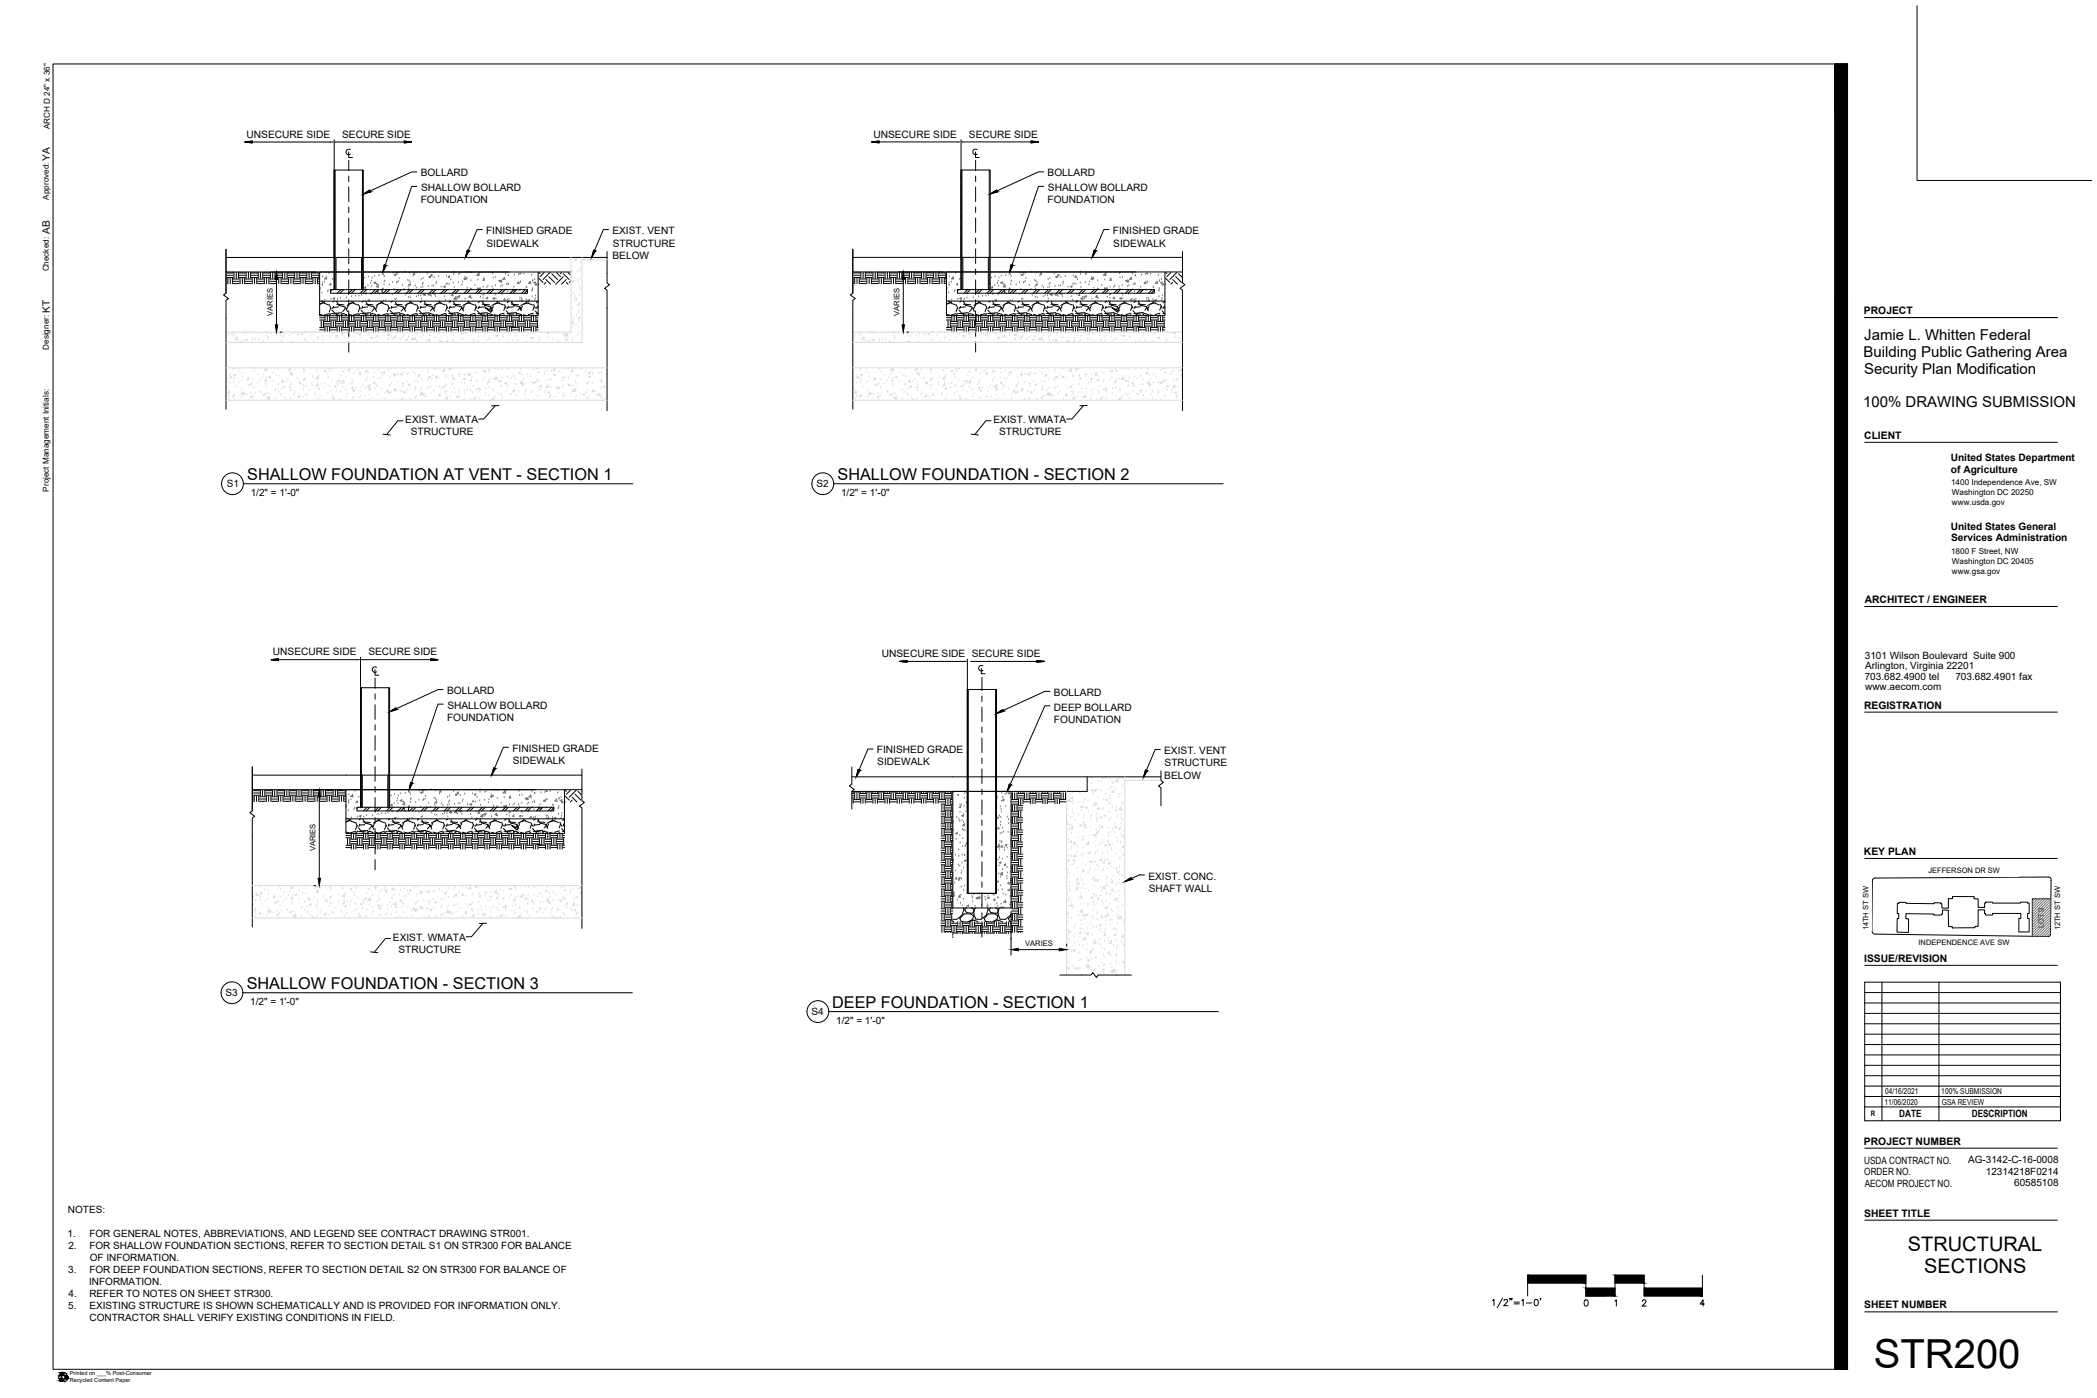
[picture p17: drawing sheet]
<svg xmlns="http://www.w3.org/2000/svg" width="914mm" height="610mm" viewBox="0 0 914 610" stroke-linecap="round" stroke-linejoin="round" font-family="sans-serif">
<defs><g id="words">
<text font-size="17.4" x="817.1" y="596.7">STR200</text>
<g font-size="8.7">
<text x="831.9" y="545.5">STRUCTURAL</text>
<text x="839" y="555.3">SECTIONS</text>
</g>
<g font-size="7.1">
<text x="107.8" y="209.2">SHALLOW FOUNDATION AT VENT - SECTION 1</text>
<text x="365.2" y="209.2">SHALLOW FOUNDATION - SECTION 2</text>
<text x="107.6" y="431.2">SHALLOW FOUNDATION - SECTION 3</text>
<text x="362.8" y="439.4">DEEP FOUNDATION - SECTION 1</text>
</g>
<g font-size="6.5">
<text x="812.9" y="148.3">Jamie L. Whitten Federal</text>
<text x="812.6" y="155.6">Building Public Gathering Area</text>
<text x="812.8" y="162.9">Security Plan Modification</text>
<text x="812.4" y="177.5">100% DRAWING SUBMISSION</text>
</g>
<g font-size="4.5">
<text x="812.8" y="137">PROJECT</text>
<text x="812.9" y="191.4">CLIENT</text>
<text x="813.1" y="263">ARCHITECT / ENGINEER</text>
<text x="812.8" y="309.1">REGISTRATION</text>
<text x="812.8" y="372.7">KEY PLAN</text>
<text x="812.9" y="419.4">ISSUE/REVISION</text>
<text x="812.8" y="499.2">PROJECT NUMBER</text>
<text x="812.9" y="530.6">SHEET TITLE</text>
<text x="812.9" y="570.5">SHEET NUMBER</text>
</g>
<g font-size="4.4">
<text x="107.5" y="60">UNSECURE SIDE</text>
<text x="149.2" y="60">SECURE SIDE</text>
<text x="380.8" y="60">UNSECURE SIDE</text>
<text x="422.5" y="60">SECURE SIDE</text>
<text x="21.8" y="70" transform="rotate(-90 21.8 70)">YA</text>
<text x="183.5" y="76.9">BOLLARD</text>
<text x="456.8" y="76.8">BOLLARD</text>
<text x="183.6" y="83.3">SHALLOW BOLLARD</text>
<text x="456.9" y="83.3">SHALLOW BOLLARD</text>
<text x="183.4" y="88.6">FOUNDATION</text>
<text x="456.8" y="88.6">FOUNDATION</text>
<text x="21.8" y="101.9" transform="rotate(-90 21.8 101.9)">AB</text>
<text x="212" y="102.2">FINISHED GRADE</text>
<text x="212.1" y="107.5">SIDEWALK</text>
<text x="267" y="102.2">EXIST. VENT</text>
<text x="267.2" y="107.5">STRUCTURE</text>
<text x="485.3" y="102.2">FINISHED GRADE</text>
<text x="485.5" y="107.5">SIDEWALK</text>
<text x="267.1" y="112.8">BELOW</text>
<text x="21.8" y="136.3" transform="rotate(-90 21.8 136.3)">KT</text>
<text x="176.7" y="184.4">EXIST. WMATA</text>
<text x="433.2" y="184.4">EXIST. WMATA</text>
<text x="179.1" y="189.7">STRUCTURE</text>
<text x="435.6" y="189.7">STRUCTURE</text>
<text x="850.6" y="201.2">United States Department</text>
<text x="850.7" y="206.2">of Agriculture</text>
<text x="98.9" y="212.5">S1</text>
<text x="356" y="212.5">S2</text>
<text x="109.3" y="216.4">1/2&quot; = 1'-0&quot;</text>
<text x="366.7" y="216.4">1/2&quot; = 1'-0&quot;</text>
<text x="850.6" y="231.1">United States General</text>
<text x="850.7" y="236">Services Administration</text>
<text x="119" y="285.7">UNSECURE SIDE</text>
<text x="160.6" y="285.7">SECURE SIDE</text>
<text x="384.5" y="286.5">UNSECURE SIDE SECURE SIDE</text>
<text x="813.2" y="287.2">3101 Wilson Boulevard Suite 900</text>
<text x="813.3" y="291.7">Arlington, Virginia 22201</text>
<text x="813.1" y="296.4">703.682.4900 tel</text>
<text x="852.6" y="296.4">703.682.4901 fax</text>
<text x="195" y="302.6">BOLLARD</text>
<text x="459.6" y="303.4">BOLLARD</text>
<text x="813.3" y="300.7">www.aecom.com</text>
<text x="195.1" y="309">SHALLOW BOLLARD</text>
<text x="459.6" y="309.9">DEEP BOLLARD</text>
<text x="194.9" y="314.3">FOUNDATION</text>
<text x="459.5" y="315.1">FOUNDATION</text>
<text x="223.4" y="328">FINISHED GRADE</text>
<text x="382.4" y="328.4">FINISHED GRADE</text>
<text x="507.7" y="328.9">EXIST. VENT</text>
<text x="223.6" y="333.3">SIDEWALK</text>
<text x="382.6" y="333.7">SIDEWALK</text>
<text x="507.8" y="334.2">STRUCTURE</text>
<text x="507.7" y="339.5">BELOW</text>
<text x="500.8" y="383.6">EXIST. CONC.</text>
<text x="500.9" y="388.9">SHAFT WALL</text>
<text x="171.3" y="410.1">EXIST. WMATA</text>
<text x="173.8" y="415.4">STRUCTURE</text>
<text x="98.4" y="434.4">S3</text>
<text x="109.1" y="438.3">1/2&quot; = 1'-0&quot;</text>
<text x="353.9" y="442.6">S4</text>
<text x="364.6" y="446.5">1/2&quot; = 1'-0&quot;</text>
<text x="828.2" y="487.3">DATE</text>
<text x="859.8" y="487.3">DESCRIPTION</text>
<text x="812.8" y="507.4">USDA CONTRACT NO.</text>
<text x="858.2" y="507.3">AG-3142-C-16-0008</text>
<text x="812.9" y="512.4">ORDER NO.</text>
<text x="865.9" y="512.3">12314218F0214</text>
<text x="813.1" y="517.4">AECOM PROJECT NO.</text>
<text x="878.3" y="517.2">60585108</text>
<text x="29.6" y="528.8">NOTES:</text>
<text x="29.5" y="539.2">1.</text>
<text x="39" y="539.2">FOR GENERAL NOTES, ABBREVIATIONS, AND LEGEND SEE CONTRACT DRAWING STR001.</text>
<text x="29.8" y="544.5">2.</text>
<text x="39" y="544.5">FOR SHALLOW FOUNDATION SECTIONS, REFER TO SECTION DETAIL S1 ON STR300 FOR BALANCE</text>
<text x="39.1" y="549.7">OF INFORMATION.</text>
<text x="29.8" y="555">3.</text>
<text x="39" y="555">FOR DEEP FOUNDATION SECTIONS, REFER TO SECTION DETAIL S2 ON STR300 FOR BALANCE OF</text>
<text x="38.9" y="560.3">INFORMATION.</text>
<text x="29.9" y="565.5">4.</text>
<text x="39" y="565.5">REFER TO NOTES ON SHEET STR300.</text>
<text x="29.8" y="570.8">5.</text>
<text x="39" y="570.8">EXISTING STRUCTURE IS SHOWN SCHEMATICALLY AND IS PROVIDED FOR INFORMATION ONLY.</text>
<text x="39.1" y="576">CONTRACTOR SHALL VERIFY EXISTING CONDITIONS IN FIELD.</text>
</g>
<g font-size="3.5">
<text x="21.8" y="56.4" transform="rotate(-90 21.8 56.4)">ARCH D 24&quot; x 36&quot;</text>
<text x="21.3" y="87" transform="rotate(-90 21.3 87)">Approved:</text>
<text x="21.3" y="118.4" transform="rotate(-90 21.3 118.4)">Checked:</text>
<text x="21.3" y="152.5" transform="rotate(-90 21.3 152.5)">Designer:</text>
<text x="21.3" y="214.4" transform="rotate(-90 21.3 214.4)">Project Management Initials:</text>
<text x="850.8" y="211.6">1400 Independence Ave, SW</text>
<text x="851.1" y="215.9">Washington DC 20250</text>
<text x="851.2" y="220.3">www.usda.gov</text>
<text x="850.8" y="241.6">1800 F Street, NW</text>
<text x="851.1" y="245.9">Washington DC 20405</text>
<text x="851.2" y="250.3">www.gsa.gov</text>
<text x="822" y="477">04/16/2021</text>
<text x="846.5" y="477.1">100% SUBMISSION</text>
<text x="821.7" y="481.7">11/06/2020</text>
<text x="846.8" y="481.7">GSA REVIEW</text>
</g>
<g font-size="3.3">
<text x="118.9" y="137.7" transform="rotate(-90 118.9 137.7)">VARIES</text>
<text x="392.2" y="137.7" transform="rotate(-90 392.2 137.7)">VARIES</text>
<text x="137.6" y="371.3" transform="rotate(-90 137.6 371.3)">VARIES</text>
<text x="840.9" y="380.8">JEFFERSON DR SW</text>
<text x="814.7" y="405.7" transform="rotate(-90 814.7 405.7)">14TH ST SW</text>
<text x="891.2" y="404.7" transform="rotate(-90 891.2 404.7)">LOT 9</text>
<text x="898.3" y="405.7" transform="rotate(-90 898.3 405.7)">12TH ST SW</text>
<text x="447" y="412.4">VARIES</text>
<text x="836.6" y="411.9">INDEPENDENCE AVE SW</text>
<text x="815.8" y="486.8">R</text>
</g>
<g font-size="2.4">
<text x="30.4" y="599.6">Printed on ___% Post-Consumer</text>
<text x="30.4" y="602.6">Recycled Content Paper</text>
</g>
</g></defs>
<!-- layer: DET-CONC-FDN|GN-LINE -->
<g fill="none" stroke="#000" stroke-width=".44">
<path d="M145.7 74.2v38.3M419.1 74.1v38.3M98.5 118.6h150.5M98.5 112.3h166.2M145.7 112.6v.3M145.7 113v.3M145.7 113.4v.3M145.7 113.8v.2M145.7 114.2v.2M145.7 114.6v.2M145.7 115v.2M145.7 115.4v.2"/>
<path d="M145.7 115.8v.2M145.7 116.2v.2M145.7 116.6v.2M145.7 117v.2M145.7 117.4v.2M145.7 117.7v.3M145.7 118.1v.3M145.7 118.5v.3M145.7 118.9v.3M145.7 119.4v.2M145.7 119.7v.3M371.9 118.6h143.7"/>
<path d="M371.9 112.2h143.7M419.1 112.6v.2M419.1 113v.2M419.1 113.4v.2M419.1 113.8v.2M419.1 114.2v.2M419.1 114.5v.3M419.1 114.9v.3M419.1 115.4v.2M419.1 115.8v.2M419.1 116.1v.3M419.1 116.5v.3"/>
<path d="M419.1 116.9v.3M419.1 117.3v.3M419.1 117.7v.3M419.1 118.1v.3M419.1 118.5v.3M419.1 118.9v.3M419.1 119.3v.3M419.1 119.7v.3M139.4 131.3v6.4h95.2v-6.4M145.7 120.1v.3M145.7 120.5v.3M145.7 120.9v.3"/>
<path d="M145.7 121.3v.3M145.7 121.7v.3M145.7 122.1v.3M145.7 122.5v.3M145.7 122.9v.3M145.7 123.3v.3M145.7 123.7v.3M145.7 124.1v.3M145.7 124.5v.3M145.7 124.9v.3M145.7 125.3v.3M145.7 125.7v.3"/>
<path d="M145.7 126.1v.2M164.8 126.3v1.6M166.6 126.3v1.6M412.7 131.3v6.3h95.3v-6.3M419.1 120.1v.3M419.1 120.5v.3M419.1 120.9v.3M419.1 121.3v.3M419.1 121.7v.3M419.1 122.1v.3M419.1 122.5v.3M419.1 122.9v.3"/>
<path d="M419.1 123.3v.3M419.1 123.7v.2M419.1 124.1v.2M419.1 124.5v.2M419.1 124.9v.3M419.1 125.3v.2M419.1 125.7v.2M419.1 126.1v.2M438.1 126.3v1.6M440 126.3v1.6M157.2 299.9v38.3M421.8 300.6v.4"/>
<path d="M421.8 301.1v.3M421.8 301.5v.3M421.8 301.9v.3M421.8 302.3v.3M421.8 302.7v.3M421.8 303.1v.3M421.8 303.5v.3M421.8 303.9v.3M421.8 304.3v.2M421.8 304.7v.2M421.8 305.1v.2M421.8 305.5v.2"/>
<path d="M421.8 305.9v.2M421.8 306.3v.2M421.8 306.7v.2M421.8 307.1v.2M421.8 307.5v.2M421.8 307.9v.2M421.8 308.2v.3M421.8 308.6v.3M421.8 309v.3M421.8 309.4v.3M421.8 309.9v.2M421.8 310.2v.3"/>
<path d="M421.8 310.6v.3M421.8 311v.3M421.8 311.4v.3M421.8 311.8v.3M421.8 312.2v.3M421.8 312.6v.3M421.8 313v.3M421.8 313.4v.3M421.8 313.8v.3M421.8 314.2v.3M421.8 314.6v.3M421.8 315v.3"/>
<path d="M421.8 315.4v.3M421.8 315.8v.3M421.8 316.2v.3M421.8 316.6v.3M421.8 317v.3M421.8 317.4v.2M421.8 317.8v.2M421.8 318.2v.2M421.8 318.6v.2M421.8 319v.2M421.8 319.4v.2M421.8 319.8v.2"/>
<path d="M110 338h143.7M157.2 338.3v.3M157.2 338.7v.3M157.2 339.1v.3M157.2 339.5v.3M157.2 339.9v.3M371.4 338.7h134.8M421.8 320.2v.2M421.8 320.6v.2M421.8 321v.2M421.8 321.3v.3M421.8 321.7v.3"/>
<path d="M421.8 322.1v.3M421.8 322.6v.2M421.8 322.9v.3M421.8 323.3v.3M421.8 323.7v.3M421.8 324.1v.3M421.8 324.5v.3M421.8 324.9v.3M421.8 325.3v.3M421.8 325.7v.3M421.8 326.1v.3M421.8 326.5v.3"/>
<path d="M421.8 326.9v.3M421.8 327.3v.3M421.8 327.7v.3M421.8 328.1v.3M421.8 328.5v.3M421.8 328.9v.3M421.8 329.3v.3M421.8 329.7v.3M421.8 330.1v.2M421.8 330.5v.2M421.8 330.9v.2M421.8 331.3v.2"/>
<path d="M421.8 331.7v.2M421.8 332.1v.2M421.8 332.5v.2M421.8 332.9v.2M421.8 333.3v.2M421.8 333.7v.2M421.8 334v.3M421.8 334.4v.3M421.8 334.8v.3M421.8 335.3v.2M421.8 335.6v.3M421.8 336v.3"/>
<path d="M421.8 336.4v.3M421.8 336.8v.3M421.8 337.2v.3M421.8 337.6v.3M421.8 338v.3M421.8 338.4v.3M421.8 338.8v.3M421.8 339.2v.3M421.8 339.6v.3M474.1 338.7v6.4h-39.6v44.5h-12.7v-44.5h-50.4M110 344.4h143.7M150.8 357.1v6.3h95.3v-6.3"/>
<path d="M157.2 340.3v.3M157.2 340.7v.3M157.2 341.1v.3M157.2 341.5v.3M157.2 341.9v.3M157.2 342.3v.3M157.2 342.7v.3M157.2 343.1v.3M157.2 343.5v.3M157.2 343.9v.2M157.2 344.3v.2M157.2 344.7v.2"/>
<path d="M157.2 345.1v.2M157.2 345.5v.2M157.2 345.9v.2M157.2 346.3v.2M157.2 346.7v.2M157.2 347.1v.2M157.2 347.5v.2M157.2 347.9v.2M157.2 348.2v.3M157.2 348.7v.2M157.2 349.1v.2M157.2 349.5v.2"/>
<path d="M157.2 349.8v.3M157.2 350.2v.3M157.2 350.6v.3M157.2 351v.3M157.2 351.4v.3M157.2 351.8v.2M176.2 352v1.6M178.1 352v1.6M421.8 344.8v.3h12.7M421.8 340v.3M421.8 340.4v.3M421.8 340.8v.3"/>
<path d="M421.8 341.2v.3M421.8 341.6v.3M421.8 342v.3M421.8 342.4v.3M421.8 342.8v.3M421.8 343.2v.2M421.8 343.6v.2M421.8 344v.2M421.8 344.4v.2"/>
</g>
<!-- layer: DET-CONC-FDN|S-PATT-CONC-____-EXST -->
<g fill="none" stroke="#dbdbdb" stroke-width=".44">
<path d="M249 112.3v32.5h-150.5M249.4 118.3h.1M250.1 114.7h.1M250.6 113.2l.7-.3-.2 .7zM251.9 118.5h.1M252.8 117.2h.1M253 118.1h.1M253.1 114.6h.1M253.8 112.3v37h-155.3M253.8 113.3h10.9M249 126.5h.1M249.1 122.7h.1"/>
<path d="M249.7 134.4h.1M249.7 121h.1M249.8 122.3l.2 .6h-.7zM250.1 128.1h.1M250.2 139h.1M250.2 130.2h.1M250.8 122.5h.1M250.9 129.4h.1M251.3 137.6h.1M251.4 130.9l-.6-.1 .5-.6 .1 .7M251.7 132.8l.8-.3-.2 .7zM251.8 122.3h.1"/>
<path d="M252.2 139.3h.1M252.2 136.7h.1M252.2 123.3h.1M252.2 133.6h.1M252.3 135.7h.1M252.4 132.2h.1M252.6 128.7h.1M252.7 125.2h.1M252.8 138.2l.1 .6h-.6zM252.8 121.6h.1M253 126h.1M99.6 146.2h.1"/>
<path d="M100.7 145.9h.1M101.3 145h.1M101.6 146.4h.1M102.2 145.8h.1M102.7 149.2h.1M103.4 146.9l.1 1-1-.1zM104.1 148.8h.1M104.9 149.3l.5-.5v.5M106.1 148.6h.1M106.2 145.1h.1M106.2 145.3h.1M107 145.2h.1"/>
<path d="M107.1 148.2l.8-.3-.3 .7zM107.7 145.4h.1M110.2 148.6h.1M110.3 147.7h.1M111.4 148h.1M112.6 145.5h.1M112.8 148.3h.1M114 149.3l.7-.6v.6M116.1 144.8l.4 .4 .1-.4M116.4 146.6h.1M116.8 147.7h.1M116.9 147.2h.1"/>
<path d="M118.3 145.7h.1M122.3 146.4h.1M122.6 145.6h.1M122.8 149.3l-.5-.3 .8-.2-.2 .5M123.5 146.8h.1M123.9 145.9h.1M126.1 146.5h.1M126.7 149.3h.1M127.6 149.3h.1M127.7 145.7h.1M129.6 146.2h.1M130.1 146h.1"/>
<path d="M131.2 145.6l.8-.3-.2 .7zM132.8 148.2h.1M133 145h.1M133 148.5h.1M133.2 144.9h.1M134.1 149.3h.1M135.2 146.4h.1M136.7 148.9h.1M136.8 145.1h.1M138.5 147.7h.1M138.7 145.2h.1M139 147.2h.1"/>
<path d="M140.7 148.4h.1M140.9 146.6h.1M143.8 147.1h.1M144.3 145.5h.1M145.2 146.1h.1M146.4 146.5l.8-.3-.2 .6zM146.5 146.9h.1M147.4 147.5h.1M149.3 146.3h.1M149.4 144.8l.2 .7-.7-.1zM150 145.7h.1M150 147.2h.1"/>
<path d="M151.4 145h.1M152.2 147.1h.1M154.1 146.6h.1M154.6 149h.1M154.8 145.5h.1M155.6 145.9h.1M157 145.5l.2 .6h-.7zM157.8 147.4h.1M160 148.4h.1M160.7 145.7h.1M161.3 146.2h.1M161.6 147.3l.8-.3-.2 .7z"/>
<path d="M163.3 149.2h.1M163.4 145.4h.1M163.5 147.6h.1M164.6 149h.1M164.6 146.1l.1 .7-.6-.1zM165.5 147.6h.1M166.9 146.4h.1M167.4 144.9h.1M169.1 147.8h.1M169.4 148.2h.1M169.7 145.4l.2 1-1-.2zM170.9 146.8h.1"/>
<path d="M171.3 148.2h.1M172.2 146.8l.1 .7-.6-.1zM172.5 146.7h.1M173.9 147.8h.1M174.8 148.1h.1M175.6 147.1h.1M176.3 146.1h.1M176.9 148.2l.7-.3-.2 .6zM178 147.3h.1M178.2 146.9h.1M179.8 147.5l.1 .6h-.6zM180.4 148.3h.1"/>
<path d="M181 147.1l.2 1-1-.1zM181.6 148.9h.1M181.8 145.3h.1M181.8 146.1h.1M183.8 147.1h.1M184.3 148.4h.1M184.7 146.4h.1M185.9 144.8l.4 .3 .1-.3M186.1 148.5h.1M187.1 148.1h.1M187.3 146.1h.1M187.4 148.1l.1 .7-.6-.1z"/>
<path d="M188 145h.1M189.5 147.4h.1M190.5 147.3h.1M191.3 145.5h.1M191.7 148.8h.1M191.9 149.3l.4-.4 .1 .4M192.4 147.5h.1M192.5 149.3l-.4-.3 .7-.2-.2 .5M194.5 149.3l.5-.5 .1 .5M195.1 147.6h.1M195.2 148.8h.1M196.7 146.3h.1"/>
<path d="M197.4 149h.1M197.9 148.5h.1M197.9 146.7h.1M200.8 147.8h.1M201 145.6l.7-.3-.2 .7zM201.9 147.9h.1M202.8 145.2h.1M203 149.3h.1M203.3 145.9h.1M206.5 148.1h.1M206.9 148.9h.1M208.5 147.1h.1"/>
<path d="M208.5 148.8h.1M208.7 145.2h.1M211.2 146.7h.1M212.1 148.3h.1M213 147.8h.1M214.1 148h.1M215.2 146.2h.1M216.2 146.5l.7-.3-.2 .6zM217.8 148.6h.1M219.2 146.8h.1M219.5 147.2h.1M221.8 149.2h.1"/>
<path d="M221.9 145.3h.1M223.4 148.8h.1M224.5 145h.1M224.8 146.6h.1M225.4 145.7h.1M225.8 148.6h.1M229.1 149h.1M230.2 149.3h.1M230.3 145.7h.1M231.4 147.3l.7-.3-.2 .7zM232.4 147.7h.1M234.7 149.3h.1"/>
<path d="M235.1 147.4h.1M235.6 148.5h.1M235.8 145h.1M239 144.8l.2 .7-.6-.1zM239.1 146.9h.1M241 147.8h.1M243.5 148.9h.1M245.8 146h.1M246.5 147.1h.1M246.6 148.2l.7-.3-.2 .6zM246.6 145.5l.2 .6h-.7zM247.4 145.6l.1 1-.9-.2z"/>
<path d="M248.4 145.6h.1M249.2 140.5l.7-.3-.2 .6zM249.6 147.8h.1M249.7 149.3h.1M250.1 141.5h.1M251.2 141.4h.1M251.9 146.3h.1M252 142.8h.1M252.4 140.4h.1M252.4 145.1h.1M253.7 144.6h.1M253.7 146.7h.1"/>
<path d="M253.8 146.7h-.1M371.9 149.3h143.7M371.9 144.8h143.7M372.9 146.2h.1M374.1 145.9h.1M374.7 144.9h.1M374.9 146.4h.1M375.6 145.8h.1M376 149.2h.1M376.7 146.9l.1 1-.9-.1zM377.4 148.7h.1M378.2 149.3l.5-.5 .1 .5"/>
<path d="M379.4 148.6h.1M379.5 145.1h.1M379.6 145.3h.1M380.3 145.2h.1M380.4 148.2l.8-.3-.2 .6zM381.1 145.3h.1M383.5 148.6h.1M383.6 147.7h.1M384.7 147.9h.1M386 145.4h.1M386.1 148.2h.1M387.4 149.3l.6-.6 .1 .6"/>
<path d="M389.4 144.8l.5 .3 .1-.3M389.8 146.6h.1M390.1 147.7h.1M390.2 147.1h.1M391.6 145.7h.1M395.7 146.4h.1M395.9 145.6h.1M396.1 149.3l-.4-.3 .7-.2-.2 .5M396.8 146.8h.1M397.3 145.9h.1M399.5 146.5h.1M400 149.3h.1"/>
<path d="M400.9 149.3h.1M401 145.7h.1M402.9 146.1h.1M403.5 146h.1M404.6 145.6l.7-.3-.2 .7zM406.2 148.2h.1M406.3 145h.1M406.4 148.5h.1M406.5 144.9h.1M407.4 149.3h.1M408.6 146.4h.1M410 148.9h.1"/>
<path d="M410.2 145.1h.1M411.8 147.7h.1M412 145.2h.1M412.3 147.1h.1M414 148.4h.1M414.2 146.6h.1M417.2 147h.1M417.6 145.4h.1M418.5 146.1h.1M419.8 146.5l.7-.3-.2 .6zM419.9 146.9h.1M420.7 147.5h.1"/>
<path d="M422.6 146.2h.1M422.7 144.8l.2 .7-.7-.1zM423.3 145.7h.1M423.4 147.1h.1M424.7 145h.1M425.5 147.1h.1M427.4 146.6h.1M428 149h.1M428.1 145.5h.1M428.9 145.9h.1M430.4 145.5l.1 .6-.7-.1zM431.2 147.3h.1"/>
<path d="M433.3 148.4h.1M434.1 145.7h.1M434.6 146.1h.1M435 147.3l.7-.3-.2 .7zM436.6 149.2h.1M436.7 145.4h.1M436.8 147.6h.1M438 149h.1M438 146.1l.1 .7-.7-.1zM438.8 147.5h.1M440.2 146.4h.1M440.7 144.9h.1"/>
<path d="M442.5 147.8h.1M442.8 148.2h.1M443.1 145.4l.1 1-1-.2zM444.2 146.8h.1M444.6 148.2h.1M445.5 146.8l.2 .6h-.7zM445.9 146.6h.1M447.3 147.8h.1M448.1 148.1h.1M448.9 147.1h.1M449.6 146.1h.1M450.2 148.2l.7-.3-.2 .6z"/>
<path d="M451.3 147.3h.1M451.5 146.9h.1M453.1 147.4l.2 .7h-.7zM453.8 148.3h.1M454.4 147.1l.1 1-1-.1zM454.9 148.9h.1M455.1 145.3h.1M455.1 146h.1M457.2 147.1h.1M457.6 148.4h.1M458 146.4h.1M459.2 144.8l.4 .3 .1-.3"/>
<path d="M459.4 148.5h.1M460.4 148.1h.1M460.6 146h.1M460.7 148.1l.1 .7-.6-.1zM461.3 145h.1M462.8 147.4h.1M463.8 147.3h.1M464.6 145.5h.1M465.1 148.8h.1M465.2 149.3l.5-.4v.4M465.7 147.4h.1M465.9 149.3l-.5-.3 .7-.3-.1 .6"/>
<path d="M467.9 149.3l.4-.5 .1 .5M468.5 147.6h.1M468.5 148.8h.1M470 146.3h.1M470.7 149h.1M471.2 148.5h.1M471.2 146.6h.1M474.1 147.8h.1M474.3 145.6l.7-.3-.2 .7zM475.2 147.9h.1M476.2 145.2h.1M476.4 149.2h.1"/>
<path d="M476.7 145.9h.1M479.8 148.1h.1M480.2 148.9h.1M481.9 147.1h.1M481.9 148.7h.1M482 145.2h.1M484.5 146.7h.1M485.4 148.3h.1M486.4 147.8h.1M487.4 147.9h.1M488.5 146.2h.1M489.5 146.4l.8-.3-.3 .7z"/>
<path d="M491.1 148.5h.1M492.5 146.8h.1M492.8 147.2h.1M495.1 149.1h.1M495.2 145.3h.1M496.7 148.8h.1M497.9 145h.1M498.2 146.5h.1M498.7 145.7h.1M499.1 148.6h.1M502.4 149h.1M503.5 149.3h.1"/>
<path d="M503.7 145.7h.1M504.7 147.3l.8-.3-.3 .7zM505.8 147.7h.1M508 149.3h.1M508.4 147.4h.1M509 148.5h.1M509.1 145h.1M512.4 144.8l.1 .7-.6-.1zM512.4 146.8h.1M514.3 147.8h.1M98.5 160.4h166.2M98.5 174.6h166.2"/>
<path d="M98.7 166.8h.1M98.9 169.1h.1M99 165.3h.1M99.4 171.2l.7-.3-.2 .7zM99.7 174h.1M99.9 170.5h.1M100 171h.1M100 167h.1M100.1 163.5h.1M100.1 172.8h.1M100.7 164l.1 .7-.6-.1zM101.5 173.2h.1"/>
<path d="M101.7 165h.1M101.8 161.1h.1M101.9 166.9h.1M102 163.5l.7-.2-.2 .6zM102.1 165.6h.1M102.2 172l.1 .6h-.6zM102.9 168.6h.1M104.1 162.2h.1M104.3 167h.1M104.5 160.8h.1M105.1 173.3h.1M105.3 169.8h.1"/>
<path d="M105.4 166.3h.1M105.6 162.7h.1M105.6 171.2h.1M105.7 164.4h.1M106.2 171.1l.1 1-.9-.2zM106.8 171.9h.1M107.7 172.2h.1M107.7 165.8h.1M108.1 165.9h.1M108.3 164.7l.1 .7-.6-.1zM108.3 167.8l.7-.3-.2 .7zM109.4 171.5h.1"/>
<path d="M109.6 167.7h.1M109.8 172.6l.1 .7h-.6zM109.8 160.4h.1M110 167.3h.1M110.2 174.5h.1M110.2 161.1h.1M110.5 172.6h.1M110.6 169.1h.1M110.8 165.6h.1M110.9 162.1h.1M111.3 171.5h.1M111.3 160.4l.1 .1"/>
<path d="M111.4 160.4v.1M112.2 167.4h.1M112.4 163.5h.1M113.4 166.1h.1M113.4 171h.1M113.8 171.1h.1M114.3 164.8h.1M114.6 172.1l.8-.3-.3 .6zM115 163.2h.1M115.4 160.7h.1M115.6 167.5h.1M115.9 165.4l.1 .6h-.6z"/>
<path d="M116 171.8h.1M116.1 160.8l.1 .9-1-.1zM116.1 168.3h.1M116.2 166.8h.1M116.3 164.8h.1M116.4 161.3h.1M116.4 173.4h.1M116.9 171.7h.1M117.2 164.4l.7-.3-.2 .7zM117.3 174.3h.1M117.3 173.3l.2 .7-.7-.1zM117.5 172.8l.1 1-1-.1z"/>
<path d="M119 162.7h.1M119 166.3h.1M120 174h.1M120 170.1h.1M120.1 170.1h.1M120.5 163.7h.1M121.1 160.9h.1M121.3 167.7h.1M121.4 171.1h.1M121.6 167.6h.1M121.7 164h.1M121.8 160.5h.1"/>
<path d="M122.5 172.4h.1M122.6 171.9h.1M122.8 169.8h.1M122.9 166h.1M123.5 166l.1 .7-.6-.1zM123.5 168.7l.7-.3-.2 .6zM124 173.4h.1M124.5 174.6l.4-.6 .1 .6M124.7 166.6h.1M125.6 165.6h.1M125.7 161.8h.1M126.1 161l.7-.3-.2 .6z"/>
<path d="M126.2 169h.1M126.6 162.7h.1M126.7 173.9h.1M126.7 161.2h.1M126.8 170.4h.1M126.8 169.3h.1M126.9 166.9h.1M126.9 168h.1M127 163.4h.1M127.4 162.5l.1 1-1-.1zM128.2 172.2h.1M128.3 161.5h.1"/>
<path d="M128.7 171.3h.1M129.6 165.1h.1M129.8 172.9l.8-.3-.2 .7zM130.3 166.8h.1M130.7 172.6h.1M131.1 166.7l.1 .7-.7-.1zM132.2 173.1h.1M132.3 169.6h.1M132.4 160.9h.1M132.4 161.4h.1M132.4 167.9h.1M132.4 165.2l.7-.2-.2 .6z"/>
<path d="M132.4 166.1h.1M132.5 162.6h.1M132.6 168.2h.1M132.8 161.6h.1M133.3 172.2h.1M133.5 168.4h.1M133.9 172.4h.1M134.9 170.3h.1M136 167h.1M136.1 168h.1M136.3 164.2h.1M137.3 171.7h.1"/>
<path d="M137.6 172.4h.1M137.7 168.9h.1M137.9 165.3h.1M138 161.8h.1M138 161.6h.1M138.2 168.5h.1M138.5 166.9h.1M138.7 167.4l.1 .6h-.7zM138.7 164.2l.1 1.1-1-.2zM138.7 169.5l.8-.3-.3 .7zM138.9 163.9h.1M138.9 174h.1"/>
<path d="M139 160.6h.1M139.5 172.6h.1M140.1 167.5h.1M141.1 169.2h.1M141.3 161.8l.7-.2-.2 .6zM141.6 167.3h.1M142.9 163.3h.1M142.9 171.7h.1M143.1 168.2h.1M143.2 164.7h.1M143.3 161.2h.1M143.7 161.9h.1"/>
<path d="M143.8 168.7h.1M144 170.8h.1M144.5 160.4l-.2 .3h.6l-.1-.3M144.7 165.8h.1M145 173.8l.8-.3-.2 .6zM145.1 172.9h.1M145.2 172.9h.1M146.3 168l.1 .7-.7-.1zM146.7 170.4h.1M146.8 166.6h.1M147.2 168.1h.1M147.3 167.5h.1"/>
<path d="M147.6 166.1l.8-.3-.3 .6zM147.9 174.1h.1M148.3 174.4h.1M148.4 170.9h.1M148.6 167.4h.1M148.7 163.9h.1M149.3 162.1h.1M149.5 166.3h.1M149.5 168.9h.1M149.6 162.4h.1M150 166l.1 1-1-.1zM150.7 169.9h.1"/>
<path d="M150.8 173.1h.1M150.9 164.8h.1M151.3 171.8h.1M152.2 162.1h.1M152.4 160.7l.1 .7-.6-.1zM152.9 167.7h.1M153.4 167.1h.1M153.5 165.7h.1M153.7 173.7h.1M153.8 168.7l.2 .6h-.7zM153.9 170.2h.1M153.9 170.4l.8-.3-.3 .6z"/>
<path d="M154 166.7h.1M154.1 163.1h.1M154.6 173.2h.1M155 162.3h.1M155.1 169.2h.1M156.3 161.6h.1M156.5 173.4h.1M156.5 162.7l.7-.3-.2 .6zM157 163.7h.1M157.2 172.9h.1M157.4 169.1h.1M157.5 170.8h.1"/>
<path d="M158.6 168h.1M159.1 173h.1M159.2 169.5h.1M159.3 166h.1M159.5 162.4h.1M159.6 166h.1M160 161.4l.1 .6h-.6zM160 168.7h.1M160.2 164.9h.1M160.4 174.6l.6-.3-.1 .3M160.6 162.6h.1M160.8 169.4h.1"/>
<path d="M161.3 172.4h.1M161.3 167.8l.1 1-1-.2zM161.4 169.3l.2 .7h-.7zM162.1 173.6h.1M162.8 164.5h.1M162.8 166.9l.8-.2-.3 .6zM163 160.7h.1M163.2 162.6h.1M163.6 169.7h.1M164 168.2h.1M164.2 168.2h.1M164.6 172.2h.1"/>
<path d="M164.7 168.7h.1M164.8 165.2h.1M165 161.7h.1M165.7 165h.1M166.3 162.8h.1M166.4 169.6h.1M166.8 164h.1M167.5 162l.2 .7h-.7zM167.8 173.8h.1M167.9 171.5h.1M169 170l.1 .7-.6-.1zM169.1 171.2l.8-.3-.2 .7z"/>
<path d="M169.4 161.6h.1M169.8 168.7h.1M169.9 168.5h.1M170 171.5h.1M170.1 168h.1M170.3 164.4h.1M170.4 160.9h.1M170.6 171.1h.1M170.7 167.3h.1M171.7 163.5l.8-.2-.3 .6zM171.9 163.1h.1M171.9 163.9h.1"/>
<path d="M172.1 169.9h.1M172.5 169.5l.2 1-1-.1zM173.4 166.9h.1M173.4 174.1h.1M173.5 163.1h.1M174.6 170.6h.1M175.1 162.7l.2 .7-.7-.1zM175.2 174.3h.1M175.4 170.8h.1M175.5 167.3h.1M175.5 168.7h.1M175.5 173.9h.1"/>
<path d="M175.6 160.5h.1M175.6 163.8h.1M176 167.6h.1M176.2 162.8h.1M176.6 170.7l.1 .6h-.6zM177.4 166.4h.1M177.6 163.3h.1M177.8 170.1h.1M178 167.8l.8-.3-.2 .6zM178.1 162.8h.1M178.5 173.9h.1M179.1 174.3h.1"/>
<path d="M180.2 162.2h.1M180.7 173.5h.1M180.9 170h.1M181 166.5h.1M181.1 160.4v.1M181.1 163h.1M181.1 173.5h.1M181.2 160.4l-.1 .1M181.2 168.9h.1M181.3 169.7h.1M181.7 172.9h.1M182.2 166.6h.1"/>
<path d="M182.7 163.4l.2 .6h-.7zM183.2 163.5h.1M183.4 170.4h.1M183.8 171.3l.2 1-1-.2zM183.9 169.4h.1M184.1 165.5h.1M184.2 171.3l.1 .7h-.6zM184.3 161.8h.1M184.4 172.1l.7-.3-.2 .6zM185.2 173h.1M186.2 172.8h.1M186.3 169.3h.1"/>
<path d="M186.4 165.7h.1M186.6 162.2h.1M186.7 165.2h.1M186.8 169.2h.1M186.9 161.4h.1M186.9 164.4l.8-.3-.3 .6zM187.9 171.8h.1M187.9 168.8h.1M188.3 165.5h.1M188.9 163.8h.1M189.1 170.6h.1M189.5 161h.1"/>
<path d="M190.3 164l.2 .7-.7-.1zM190.4 174.1h.1M190.5 160.7h.1M190.7 164.6h.1M191.5 172.1h.1M191.6 168.6h.1M191.8 165.1h.1M191.8 172l.1 .7-.6-.1zM191.8 172.1h.1M191.9 161.5h.1M192.5 169.4h.1M193.2 168.6l.8-.2-.2 .6z"/>
<path d="M193.5 160.5h.1M193.7 160.9l.2 1.1-1-.2zM194 170.7h.1M194.3 173.9l1 .1-.2-1-.8 .9M194.5 171.8h.1M194.5 164.4h.1M194.5 164h.1M194.6 168h.1M194.7 170.9h.1M195.8 161l.8-.3-.3 .6zM196.6 173.1h.1M197 171.3h.1"/>
<path d="M197.1 167.8h.1M197.3 167.6h.1M197.3 164.3h.1M197.4 160.8h.1M197.4 163.8h.1M197.9 164.7l.1 .7-.6-.1zM198.1 169.7h.1M198.5 171.3h.1M199.4 172.7l.1 .6h-.6zM199.6 172.9l.7-.3-.2 .7zM200.1 163.4h.1M200.2 164.2h.1"/>
<path d="M200.2 169.7h.1M200.4 171.1h.1M200.7 163.4h.1M201.3 167.1h.1M202.1 165.2l.8-.3-.2 .7zM202.3 174.1h.1M202.4 174.5h.1M202.4 170.6h.1M202.6 167.1h.1M202.7 163.5h.1M202.8 172h.1M203.8 169.9h.1"/>
<path d="M204.1 162.9h.1M205 162.7l.1 1-.9-.2zM205.1 174.2h.1M205.2 170.4h.1M205.5 165.4l.1 .6h-.6zM205.8 164.5h.1M206 171.3h.1M206.4 168.6h.1M206.8 162.3h.1M207 173.3l.1 .7-.6-.1zM207.7 173.4h.1M207.8 169.9h.1"/>
<path d="M207.8 170h.1M207.9 166.4h.1M208 166.2h.1M208 162.8h.1M208.4 169.5l.8-.3-.2 .6zM208.9 171h.1M209.1 173.7h.1M209.4 170.1h.1M210.2 160.5h.1M210.6 165.9h.1M210.7 162h.1M211 161.8l.8-.3-.2 .7z"/>
<path d="M211.5 164.7h.1M211.7 171.5h.1M211.8 169.5h.1M212.6 167.6h.1M213 161.3h.1M213.1 166l.1 .7-.6-.1zM213.2 172.6h.1M213.3 169.1h.1M213.4 161.7h.1M213.4 165.6h.1M213.5 162.1h.1M214.1 174.6l.5-.6 .1 .6"/>
<path d="M214.6 165.3h.1M214.8 173.8l.7-.3-.2 .6zM215.1 170.4h.1M215.1 169.9h.1M215.7 172.8h.1M215.8 160.8h.1M216.3 164.5l.1 1-.9-.2 .8-.8M217.1 165h.1M217.3 171.8h.1M217.4 166.1l.7-.3-.2 .6zM217.4 161.1h.1M218.4 172.4h.1"/>
<path d="M218.5 168.6h.1M218.6 171.9h.1M218.7 168.4h.1M218.8 166.5h.1M218.8 164.8h.1M219 161.3h.1M219.2 173.6h.1M220.7 166.7l.1 .7-.6-.1zM220.7 170.6h.1M221.2 168.3h.1M221.3 168.8h.1M221.3 164.4h.1"/>
<path d="M221.5 161h.1M222.4 171.9h.1M222.8 165.2h.1M222.9 172h.1M223.7 170.3l.7-.3-.2 .7zM223.9 171.2h.1M224 164.1h.1M224.1 167.7h.1M224.2 164.2h.1M224.3 160.6h.1M224.9 165.5h.1M225.2 167.7h.1"/>
<path d="M225.3 172.5h.1M226.2 162.7l.8-.3-.2 .6zM226.4 170.9h.1M227.1 161.2h.1M227.4 167.8h.1M227.6 166.2l.1 1-.9-.1zM228 163.6h.1M228.3 167.4l.1 .6h-.6zM228.4 165.5h.1M228.6 172.3h.1M229.1 171h.1M229.3 173.9h.1"/>
<path d="M229.4 170.4h.1M229.6 166.9h.1M229.7 163.4h.1M230.1 174.6l.6-.3-.1 .3M231.1 164.4h.1M231.5 171.5h.1M231.7 170.7h.1M231.9 166.8h.1M232 171.1h.1M232.6 166.9l.7-.3-.2 .7zM232.8 161.5h.1M233 174.3h.1"/>
<path d="M233.6 166.7h.1M234.1 165.7h.1M234.1 160.4l-.2 .3h.6v-.3M234.2 172.5h.1M234.5 166.5h.1M234.6 162.7h.1M234.7 173.2h.1M234.9 169.7h.1M235 166.2h.1M235.1 162.6h.1M235.7 170.2h.1M235.9 168l.1 .7-.6-.1z"/>
<path d="M237.3 163.3h.1M237.3 162.3h.1M237.7 170.4h.1M237.7 171.3h.1M238.4 161.7h.1M238.5 166h.1M238.9 171.2l.7-.3-.2 .6zM238.9 168l.1 1-.9-.2zM239.6 173.5h.1M239.7 165.9h.1M239.8 165.6h.1M239.9 172.8h.1"/>
<path d="M240.1 172.5h.1M240.2 169h.1M240.3 165.5h.1M240.5 161.9h.1M241.3 161.8h.1M241.4 163.5l.8-.3-.2 .7zM241.8 160.5h.1M242 160.7l.1 .7-.6-.1zM242.3 173.1h.1M242.4 169.3h.1M243.3 171.6h.1M243.4 162.3h.1"/>
<path d="M243.5 168.7l.1 .6h-.6zM243.8 169.3h.1M244.1 162h.1M245.1 168.9h.1M245.2 165.1h.1M245.4 166.2h.1M245.5 173h.1M245.6 171.7h.1M245.7 168.2h.1M245.8 164.7h.1M246 161.2h.1M246 164.6h.1"/>
<path d="M246.3 172.6h.1M247.5 160.8h.1M247.8 167.8l.7-.3-.2 .6zM247.9 164.8h.1M248 160.9h.1M249 171.8h.1M249.1 168.4h.1M249.6 161.4l.1 .7-.6-.1zM249.6 161.2h.1M249.7 162.2h.1M250 168.3h.1M250.2 169.7l.1 1-.9-.1z"/>
<path d="M250.6 160.6h.1M250.8 160.4l.1 .1M250.9 174.5h.1M251 171h.1M251 166.4h.1M251.1 169.3l.1 .7h-.7zM251.1 167.4h.1M251.2 173.2h.1M251.3 163.9h.1M251.9 164.2h.1M252.2 163.5h.1M253 171.7h.1"/>
<path d="M253.1 161h.1M254.1 172l.7-.3-.2 .7zM254.6 172h.1M255.4 162.4h.1M255.6 171.3h.1M255.7 173.6h.1M255.8 167.5h.1M256.2 167.2h.1M256.2 173.8h.1M256.4 170.3h.1M256.5 166.8h.1M256.6 163.3h.1"/>
<path d="M256.7 164.4l.7-.3-.2 .6zM256.7 166.6h.1M256.9 173.5h.1M257.2 162.1l.1 .6h-.6zM258.3 162.5h.1M258.4 167.2h.1M258.5 163.3h.1M258.6 170l.2 .7-.7-.1zM258.8 161.3h.1M259.6 170.8h.1M260.3 172.3h.1M261 162.7h.1"/>
<path d="M261.2 163h.1M261.5 171.5l.1 1-.9-.2zM261.7 173h.1M261.9 169.5h.1M261.9 172.5h.1M262 166h.1M262.1 162.4h.1M262.3 166.9h.1M262.4 166.2h.1M262.4 166.6h.1M262.5 173.7h.1M263 168.6l.7-.3-.2 .7z"/>
<path d="M263.5 174.1h.1M264.5 161.4h.1M264.7 162.8l-.4 .5 .4 .1M371.9 174.5h143.7M371.9 160.4h143.7M372 166.8h.1M372.2 169.1h.1M372.3 165.3h.1M372.7 171.2l.8-.3-.3 .7zM373.1 174h.1M373.2 170.5h.1M373.3 171h.1"/>
<path d="M373.3 167h.1M373.4 163.5h.1M373.4 172.8h.1M374 164l.2 .7-.7-.1zM374.8 173.2h.1M375 164.9h.1M375.1 161.1h.1M375.3 166.9h.1M375.3 163.5l.7-.2-.2 .6zM375.4 165.6h.1M375.5 172l.1 .6h-.6zM376.2 168.6h.1"/>
<path d="M377.4 162.2h.1M377.6 167h.1M377.8 160.8h.1M378.5 173.3h.1M378.6 169.8h.1M378.7 166.2h.1M378.9 162.7h.1M378.9 171.2h.1M379 164.4h.1M379.5 171l.1 1.1-.9-.2zM380.1 171.9h.1M381 172.2h.1"/>
<path d="M381 165.8h.1M381.4 165.9h.1M381.6 164.7l.1 .6h-.6zM381.6 167.8l.8-.3-.3 .7zM382.8 171.5h.1M382.9 167.7h.1M383.1 172.6l.1 .7-.6-.1zM383.1 160.4h.1M383.3 167.3h.1M383.5 174.5h.1M383.6 161.1h.1M383.8 172.6h.1"/>
<path d="M384 169.1h.1M384.1 165.6h.1M384.2 162h.1M384.6 171.4h.1M384.6 160.4h.1M385.5 167.4h.1M385.7 163.5h.1M386.7 166.1h.1M386.8 171h.1M387.2 171.1h.1M387.6 164.8h.1M387.9 172.1l.8-.3-.2 .6z"/>
<path d="M388.3 163.2h.1M388.8 160.6h.1M388.9 167.5h.1M389.2 165.3l.1 .7h-.6zM389.3 171.8h.1M389.4 160.7l.1 1-.9-.1zM389.5 168.3h.1M389.6 166.8h.1M389.6 164.8h.1M389.7 161.2h.1M389.7 173.4h.1M390.2 171.7h.1"/>
<path d="M390.5 164.4l.8-.3-.3 .6zM390.7 173.3l.1 .7-.6-.1zM390.7 174.3h.1M390.8 172.8l.1 1-.9-.2zM392.3 162.7h.1M392.3 166.3h.1M393.3 174h.1M393.3 170h.1M393.5 170.1h.1M393.8 163.7h.1M394.4 160.9h.1M394.6 167.7h.1"/>
<path d="M394.8 171.1h.1M394.9 167.5h.1M395 164h.1M395.2 160.5h.1M395.9 172.4h.1M395.9 171.9h.1M396.1 169.8h.1M396.3 166h.1M396.8 166l.1 .7-.6-.1zM396.8 168.6l.8-.2-.2 .6zM397.3 173.4h.1M397.8 174.5l.5-.5 .1 .5"/>
<path d="M398 166.5h.1M398.9 165.6h.1M399 161.8h.1M399.4 161l.7-.3-.2 .6zM399.5 169h.1M400 162.7h.1M400 173.9h.1M400.1 161.1h.1M400.1 170.4h.1M400.1 169.2h.1M400.2 166.9h.1M400.2 168h.1"/>
<path d="M400.4 163.4h.1M400.7 162.5l.1 1-.9-.2zM401.5 172.2h.1M401.7 161.4h.1M402.1 171.3h.1M402.9 165.1h.1M403.2 172.9l.7-.3-.2 .7zM403.6 166.8h.1M404 172.5h.1M404.4 166.7l.1 .6h-.6zM405.5 173.1h.1M405.6 169.6h.1"/>
<path d="M405.7 160.9h.1M405.7 167.9h.1M405.7 161.4h.1M405.7 165.2l.8-.3-.3 .7zM405.7 166.1h.1M405.9 162.6h.1M405.9 168.2h.1M406.1 161.6h.1M406.7 172.2h.1M406.8 168.4h.1M407.2 172.4h.1M408.2 170.3h.1"/>
<path d="M409.3 167h.1M409.5 168h.1M409.6 164.2h.1M410.7 171.7h.1M410.9 172.4h.1M411 168.9h.1M411.2 165.3h.1M411.3 161.8h.1M411.4 161.6h.1M411.5 168.4h.1M411.9 166.9h.1M412 167.3l.1 .7h-.6z"/>
<path d="M412 164.2l-.8 .9 .9 .1-.1-1M412 169.5l.8-.3-.2 .7zM412.2 163.8h.1M412.3 174h.1M412.3 160.5h.1M412.8 172.6h.1M413.5 167.5h.1M414.4 169.2h.1M414.6 161.8l.8-.3-.3 .7zM414.9 167.3h.1M416.3 171.7h.1M416.3 163.3h.1"/>
<path d="M416.4 168.2h.1M416.5 164.6h.1M416.6 161.1h.1M417 161.9h.1M417.2 168.7h.1M417.4 170.8h.1M417.8 160.4l-.2 .2 .6 .1v-.3M418 165.8h.1M418.4 173.8l.7-.3-.2 .6zM418.4 172.9h.1M418.5 172.9h.1M419.6 168l.1 .7-.6-.1z"/>
<path d="M420 170.4h.1M420.2 166.6h.1M420.6 168.1h.1M420.6 167.5h.1M420.9 166.1l.8-.3-.2 .6zM421.2 174.1h.1M421.6 174.4h.1M421.8 170.9h.1M421.9 167.4h.1M422 163.9h.1M422.6 162.1h.1M422.8 166.3h.1"/>
<path d="M422.8 168.9h.1M422.9 162.4h.1M423.3 166l.1 1-.9-.2zM424 169.9h.1M424.1 173.1h.1M424.2 164.8h.1M424.6 171.8h.1M425.6 162.1h.1M425.7 160.7l.1 .7-.6-.1zM426.2 167.7h.1M426.7 167.1h.1M426.8 165.7h.1"/>
<path d="M427.1 173.7h.1M427.2 168.7l.1 .6h-.7zM427.2 170.2h.1M427.3 170.3l.7-.2-.2 .6zM427.3 166.6h.1M427.5 163.1h.1M427.9 173.2h.1M428.3 162.3h.1M428.5 169.2h.1M429.6 161.6h.1M429.8 173.3h.1M429.8 162.7l.8-.3-.2 .6z"/>
<path d="M430.4 163.7h.1M430.6 172.9h.1M430.7 169h.1M430.8 170.8h.1M431.9 168h.1M432.4 173h.1M432.5 169.5h.1M432.7 166h.1M432.8 162.4h.1M432.9 166h.1M433.3 161.4l.1 .6h-.6zM433.4 168.7h.1"/>
<path d="M433.5 164.9h.1M433.7 174.5l.6-.2-.1 .2M434 162.6h.1M434.1 169.4h.1M434.6 172.3h.1M434.6 167.7l.1 1.1-.9-.2zM434.8 169.3l.1 .7-.7-.1zM435.4 173.6h.1M436.1 164.5h.1M436.3 160.7h.1M436.6 162.6h.1M436.7 167.3l-.5-.4 .7-.3-.2 .7"/>
<path d="M437 169.7h.1M437.4 168.2h.1M437.6 168.2h.1M437.9 172.2h.1M438 168.7h.1M438.2 165.2h.1M438.3 161.6h.1M439.1 164.9h.1M439.6 162.8h.1M439.8 169.6h.1M440.2 164h.1M440.9 162l.1 .7-.6-.1z"/>
<path d="M441.1 173.8h.1M441.3 171.4h.1M442.4 170l.1 .7-.7-.1zM442.5 171.2l.7-.3-.2 .6zM442.7 161.6h.1M443.1 168.6h.1M443.2 168.5h.1M443.3 171.5h.1M443.5 168h.1M443.6 164.4h.1M443.7 160.9h.1M443.9 171.1h.1"/>
<path d="M444 167.3h.1M445 163.5l.8-.3-.2 .7zM445.3 163.9h.1M445.3 163h.1M445.4 169.9h.1M445.9 169.5l.1 1-1-.2zM446.7 166.9h.1M446.7 174.1h.1M446.8 163.1h.1M447.9 170.6h.1M448.5 162.7l.1 .7-.6-.1zM448.6 174.3h.1"/>
<path d="M448.7 170.8h.1M448.8 167.3h.1M448.9 168.7h.1M448.9 173.9h.1M448.9 160.5h.1M448.9 163.7h.1M449.3 167.6h.1M449.5 162.7h.1M449.9 170.7l.2 .6h-.7zM450.7 166.4h.1M450.9 163.3h.1M451.1 170.1h.1"/>
<path d="M451.4 167.8l.7-.3-.2 .6zM451.4 162.8h.1M451.8 173.9h.1M452.4 174.3h.1M453.5 162.2h.1M454.1 173.5h.1M454.2 170h.1M454.3 166.5h.1M454.4 160.4h.1M454.4 163h.1M454.5 173.5h.1M454.5 168.9h.1"/>
<path d="M454.6 169.7h.1M455 172.8h.1M455.5 166.5h.1M456.1 163.4l.1 .6h-.6zM456.6 163.5h.1M456.7 170.3h.1M457.2 171.3l.1 .9-1-.1zM457.3 169.3h.1M457.4 165.5h.1M457.5 171.3l.2 .7-.7-.1zM457.6 161.8h.1M457.7 172l.7-.2-.2 .6z"/>
<path d="M458.5 173h.1M459.5 172.8h.1M459.6 169.3h.1M459.8 165.7h.1M459.9 162.2h.1M460.1 165.2h.1M460.2 169.2h.1M460.2 161.3h.1M460.3 164.4l.7-.3-.2 .6zM461.2 171.8h.1M461.3 168.8h.1M461.6 165.5h.1"/>
<path d="M462.2 163.8h.1M462.4 170.6h.1M462.8 161h.1M463.6 164l.2 .7-.7-.1zM463.8 174.1h.1M463.8 160.7h.1M464.1 164.6h.1M464.8 172.1h.1M465 168.6h.1M465.1 165.1h.1M465.1 172l.2 .6h-.7zM465.2 172.1h.1"/>
<path d="M465.2 161.5h.1M465.8 169.4h.1M466.6 168.6l.7-.3-.2 .7zM466.8 160.5h.1M467.1 160.9l.1 1-1-.1zM467.4 170.7h.1M467.8 171.8h.1M467.8 164.4h.1M467.9 164h.1M467.9 167.9h.1M468 170.8h.1M468.5 173l.1 1-1-.1z"/>
<path d="M469.2 160.9l.7-.2-.2 .6zM469.9 173.1h.1M470.3 171.3h.1M470.5 167.8h.1M470.6 167.6h.1M470.6 164.3h.1M470.7 160.7h.1M470.7 163.8h.1M471.2 164.7l.2 .6h-.7zM471.5 169.6h.1M471.8 171.2h.1M472.7 172.6l.1 .7h-.6z"/>
<path d="M472.9 172.9l.7-.3-.2 .6zM473.4 163.4h.1M473.5 164.2h.1M473.6 169.7h.1M473.7 171.1h.1M474 163.4h.1M474.6 167.1h.1M475.5 165.2l.7-.3-.2 .7zM475.6 174.1h.1M475.7 174.5h.1M475.8 170.6h.1M475.9 167h.1"/>
<path d="M476 163.5h.1M476.1 172h.1M477.1 169.9h.1M477.4 162.9h.1M478.4 162.7l.1 1-1-.2zM478.4 174.2h.1M478.5 170.4h.1M478.8 165.3l.2 .7h-.7zM479.2 164.5h.1M479.3 171.3h.1M479.7 168.6h.1M480.2 162.3h.1"/>
<path d="M480.3 173.3l.1 .7-.6-.1zM481 173.4h.1M481.1 169.9h.1M481.2 170h.1M481.2 166.4h.1M481.3 166.2h.1M481.4 162.8h.1M481.8 169.5l.7-.3-.2 .6zM482.3 170.9h.1M482.4 173.6h.1M482.7 170.1h.1M483.5 160.5h.1"/>
<path d="M483.9 165.8h.1M484.1 162h.1M484.3 161.8l.8-.3-.2 .7zM484.8 164.7h.1M485 171.5h.1M485.2 169.5h.1M485.9 167.5h.1M486.3 161.2h.1M486.4 166l.2 .7-.7-.1zM486.5 172.6h.1M486.6 169.1h.1M486.7 161.7h.1"/>
<path d="M486.7 165.6h.1M486.9 162h.1M487.4 174.5l.5-.5 .1 .5M487.9 165.3h.1M488.1 173.7l.7-.2-.2 .6zM488.4 170.4h.1M488.4 169.9h.1M489.1 172.8h.1M489.2 160.8h.1M489.7 164.4l.1 1.1-1-.2zM490.5 164.9h.1M490.6 171.8h.1"/>
<path d="M490.7 166.1l.7-.3-.2 .6zM490.7 161.1h.1M491.7 172.4h.1M491.8 168.6h.1M491.9 171.9h.1M492.1 168.4h.1M492.1 166.5h.1M492.2 164.8h.1M492.3 161.3h.1M492.5 173.6h.1M494 166.7l.1 .6h-.6zM494 170.6h.1"/>
<path d="M494.5 168.2h.1M494.6 168.8h.1M494.6 164.4h.1M494.8 161h.1M495.7 171.9h.1M496.1 165.2h.1M496.3 172h.1M497 170.3l.7-.3-.2 .7zM497.3 171.2h.1M497.3 164.1h.1M497.4 167.7h.1M497.5 164.1h.1"/>
<path d="M497.6 160.6h.1M498.3 165.4h.1M498.5 167.7h.1M498.7 172.5h.1M499.6 162.6l.7-.2-.2 .6zM499.7 170.8h.1M500.5 161.2h.1M500.8 167.8h.1M500.9 166.2l.2 1-1-.2zM501.3 163.5h.1M501.6 167.4l.1 .6h-.6zM501.8 165.4h.1"/>
<path d="M501.9 172.3h.1M502.4 171h.1M502.6 173.9h.1M502.8 170.4h.1M502.9 166.9h.1M503 163.4h.1M503.4 174.5l.7-.2-.1 .2M504.4 164.4h.1M504.8 171.5h.1M505.1 170.7h.1M505.2 166.8h.1M505.3 171.1h.1"/>
<path d="M505.9 166.9l.7-.3-.2 .7zM506.1 161.5h.1M506.3 174.3h.1M507 166.7h.1M507.4 165.7h.1M507.4 160.4l-.2 .2 .7 .1-.1-.3M507.6 172.5h.1M507.8 166.5h.1M508 162.7h.1M508.1 173.2h.1M508.2 169.6h.1M508.3 166.1h.1"/>
<path d="M508.5 162.6h.1M509.1 170.1h.1M509.2 168l.1 .7-.6-.1zM510.6 163.3h.1M510.6 162.3h.1M511 171.3h.1M511 170.4h.1M511.7 161.7h.1M511.8 166h.1M512.2 171.2l.7-.3-.2 .6zM512.2 167.9l-.8 .9 1 .1-.2-.9M513 173.4h.1"/>
<path d="M513.1 165.9h.1M513.1 165.6h.1M513.2 172.7h.1M513.4 172.5h.1M513.5 169h.1M513.7 165.5h.1M513.8 161.9h.1M514.6 161.8h.1M514.8 163.5l.7-.3-.2 .6zM515.2 160.5h.1M515.3 160.7l.2 .7-.7-.1zM475.5 338.7l-.2 .3 .9 .1v-.4"/>
<path d="M476.5 339.2h.1M480.7 339.5h.1M482.1 339.5h.1M487.4 339.9l.1 1-.9-.2zM487.8 339.7h.1M489.4 339.8h.1M489.6 339.3h.1M490.5 338.7v86.5M465.1 355.4v.4M465.1 345.1v80.1M465.4 345.6h.1M465.6 358.9l.1 .6-.6-.1z"/>
<path d="M465.8 352.8h.1M466.2 348.4l.1 1-.9-.1zM466.2 359.8h.1M466.3 346.4h.1M466.7 349.8h.1M466.8 356.6h.1M467.1 348l.7-.3-.2 .6zM467.3 359.9h.1M467.5 356.3h.1M467.6 352.8h.1M467.7 354.1h.1M467.7 349.3h.1"/>
<path d="M467.8 350.3h.1M467.8 345.8h.1M468.3 355.1h.1M468.9 357.8h.1M470.3 355.4h.1M470.5 349.9h.1M470.6 346.1h.1M470.8 359.9l.8-.3-.2 .6zM471 345.8h.1M471.7 351.6l.1 .6h-.6zM471.7 353.6h.1M472 351.7h.1"/>
<path d="M472.3 350h.1M472.4 358.8h.1M472.4 345.4h.1M472.5 356.8h.1M472.7 359.2h.1M472.8 355.7h.1M472.9 352.1h.1M473 348.6h.1M473.2 359.5l.1 .7-.7-.1zM473.3 345.8h.1M473.4 352.2l.7-.3-.2 .7zM474.4 344.6h.1"/>
<path d="M474.5 349.4h.1M474.5 354h.1M474.6 340.6h.1M475.6 356.9h.1M475.9 355.7h.1M476 344.5l.7-.3-.2 .7zM476.1 341.6h.1M476.7 346h.1M477.3 345.2h.1M477.5 350.2l.1 1-.9-.2zM477.8 344.2l.1 .7h-.6zM478 350.2h.1"/>
<path d="M478.1 357.1h.1M478.2 358.4h.1M478.2 350.6h.1M478.3 356.5h.1M478.3 354.9h.1M478.4 352.7h.1M478.4 351.3h.1M478.6 347.8h.1M478.6 357.7h.1M478.6 344.3h.1M478.7 344.3h.1M478.8 340.8h.1"/>
<path d="M479.3 352.2l.1 .7-.6-.1zM479.7 356.5l.8-.3-.3 .6zM480.1 341.1h.1M480.1 344.9h.1M480.7 352.9h.1M481 352.4h.1M481.2 348.5h.1M481.6 355.9h.1M482.3 356h.1M482.3 348.8l.7-.3-.2 .7zM482.3 346.3h.1M483.6 357.6h.1"/>
<path d="M483.6 350.5h.1M483.7 354.1h.1M483.8 357.3h.1M483.8 348.2h.1M483.9 350.6h.1M483.9 344.4h.1M484 347.1h.1M484.1 343.5h.1M484.2 340h.1M484.3 349.6h.1M484.8 356.7h.1M484.8 343.3h.1"/>
<path d="M484.9 341.1l.7-.3-.2 .7zM485 351.8h.1M485.4 344.9l.1 .7-.6-.1zM485.7 345.1h.1M486.1 359.3h.1M486.6 344h.1M486.7 340.2h.1M486.9 351.9h.1M486.9 352.9l.1 .6h-.6zM487.2 356.1h.1M487.8 347.7h.1M488 346.5h.1"/>
<path d="M488.6 353.1l.7-.3-.2 .6zM488.8 351.9l.1 1-.9-.1zM488.8 359h.1M488.9 357h.1M488.9 355.1h.1M489.1 353.4h.1M489.2 349.9h.1M489.3 350.7h.1M489.3 346.4h.1M489.5 357.6h.1M489.5 342.9h.1M490.5 340.3h15.7"/>
<path d="M465.7 375.2l.7-.2-.2 .6zM465.8 379.6h.1M465.8 366.2h.1M466.1 366.2h.1M466.1 361.9h.1M466.2 373.2h.1M466.7 377.5h.1M466.8 373.9h.1M466.9 370.4h.1M467 366.8l.1 .7-.6-.1zM467.1 366.9h.1M467.1 373.2h.1"/>
<path d="M467.2 363.4h.1M467.2 369.4h.1M467.6 377.2h.1M467.6 360.5l.1 1-.9-.1zM468.2 360.8h.1M468.2 367.6l.8-.3-.2 .6zM468.3 367.6h.1M468.3 376.9h.1M468.3 368.5h.1M468.5 374.8l.1 .6h-.6zM469 372.5l.1 1.1-.9-.2zM469.7 371.8h.1"/>
<path d="M469.8 378.7h.1M469.9 369.1h.1M470 365.2h.1M471.1 372.7h.1M471.8 366.5h.1M471.9 378.5h.1M472 365.1h.1M472 379.5l.7-.3-.2 .6zM472 376.8h.1M472.2 373.3h.1M472.3 369.8h.1M472.4 372.2h.1"/>
<path d="M472.4 366.2h.1M472.5 362.7h.1M472.7 364.9h.1M472.8 361.1h.1M473.2 377.5h.1M473.8 361h.1M473.9 368.5h.1M474 367.9h.1M474.5 367.4h.1M474.5 371.8l.8-.3-.2 .7zM474.6 367.5l.1 .6h-.6zM474.9 379.8h.1"/>
<path d="M475 376h.1M475.3 372.1h.1M475.5 360.7h.1M475.5 378.9h.1M476.1 375.4l.1 .7-.6-.1zM476.7 364.4h.1M477.1 364.1l.8-.2-.2 .6zM477.4 379.5h.1M477.4 366.7h.1M477.5 376h.1M477.7 372.5h.1M477.7 375.7h.1"/>
<path d="M477.8 368.9h.1M477.8 371.8h.1M477.9 365.4h.1M478 361.9h.1M478.1 377.4h.1M478.1 364h.1M478.6 371.1h.1M478.9 377.7h.1M478.9 379.3h.1M478.9 362.2l.1 1.1-.9-.2zM479.5 361.3h.1M479.5 360.2h.1"/>
<path d="M479.6 368.1h.1M480.3 374.3l.1 1-.9-.1zM480.5 371.5h.1M480.6 367.7h.1M480.6 379.8h.1M480.7 366.4h.1M480.7 360.2l.2 .6h-.7zM480.9 376.1l.7-.3-.2 .6zM480.9 372.3h.1M481.1 379.1h.1M481.7 375.1h.1M482.2 368.1l.1 .7h-.6z"/>
<path d="M482.8 378.8h.1M483 375.3h.1M483.1 366.9h.1M483.1 371.7h.1M483.2 368.2h.1M483.2 367.3h.1M483.3 364.7h.1M483.4 363.5h.1M483.5 368.4l.7-.3-.2 .7zM483.5 361.2h.1M483.7 376.1l.1 .7-.6-.1zM484.3 376.4h.1"/>
<path d="M484.3 363h.1M484.5 371h.1M484.5 377.9h.1M484.7 370.1h.1M485.1 361.5h.1M485.3 368.3h.1M485.6 378.4h.1M486 363.1h.1M486 360.7l.8-.3-.2 .7zM486.6 372.5h.1M486.8 379.4h.1M486.8 378.7h.1"/>
<path d="M486.8 365.3h.1M487.2 366.8h.1M488.2 378.1h.1M488.3 374.6h.1M488.3 360.8l.2 .7h-.7zM488.4 374.2h.1M488.4 371.1h.1M488.6 367.5h.1M488.7 364h.1M488.7 367.2h.1M488.8 360.5h.1M489.8 372.7l.7-.3-.2 .6z"/>
<path d="M489.8 368.8l.1 .7-.6-.1zM490 362.6h.1M490.2 378.2h.1M490.2 364l.1 1-.9-.2zM490.4 375.3h.1M490.5 361.9h.1M110 386.2h143.7M110.1 392.5h.1M110.4 394.9h.1M110.5 391h.1M110.9 397l.7-.3-.2 .6zM111.2 399.8h.1"/>
<path d="M111.3 396.3h.1M111.4 396.7h.1M111.5 392.7h.1M111.6 389.2h.1M111.6 398.5h.1M112.2 389.8l.1 .6h-.7zM113 399h.1M113.1 390.7h.1M113.3 386.9h.1M113.4 392.7h.1M113.4 389.3l.8-.3-.2 .7zM113.5 391.3h.1"/>
<path d="M113.6 397.7l.2 .7-.7-.1zM114.4 394.3h.1M115.5 387.9h.1M115.8 392.8h.1M115.9 386.5h.1M116.6 399h.1M116.7 395.5h.1M116.9 392h.1M117 388.5h.1M117.1 397h.1M117.2 390.2h.1M117.6 396.8l.2 1-1-.1z"/>
<path d="M118.3 397.6h.1M119.1 397.9h.1M119.2 391.6h.1M119.6 391.6h.1M119.8 390.4l.1 .7-.7-.1zM119.8 393.6l.7-.3-.2 .6zM120.9 397.3h.1M121 393.5h.1M121.2 398.4l.1 .7-.6-.1zM121.3 386.2h.1M121.4 393h.1M121.7 386.8h.1"/>
<path d="M122 398.4h.1M122.1 394.8h.1M122.2 391.3h.1M122.4 387.8h.1M122.7 397.2h.1M122.7 386.2h.2M123.7 393.1h.1M123.8 389.3h.1M124.8 391.8h.1M124.9 396.8h.1M125.3 396.9h.1M125.7 390.5h.1"/>
<path d="M126.1 397.8l.7-.3-.2 .7zM126.5 388.9h.1M126.9 386.4h.1M127.1 393.2h.1M127.4 391.1l.1 .7-.7-.1zM127.5 397.6h.1M127.5 386.5l.1 1-.9-.2zM127.6 394.1h.1M127.7 392.6h.1M127.7 390.5h.1M127.8 399.2h.1M127.9 387h.1"/>
<path d="M128.4 397.4h.1M128.7 390.1l.7-.2-.2 .6zM128.8 399.1l.1 .6h-.6zM128.9 398.5l.1 1.1-.9-.2zM130.5 388.4h.1M130.5 392.1h.1M131.5 399.7h.1M131.5 395.8h.1M131.6 395.9h.1M131.9 389.5h.1M132.6 386.6h.1M132.7 393.5h.1"/>
<path d="M132.9 396.8h.1M133 393.3h.1M133.2 389.8h.1M133.3 386.3h.1M134 398.1h.1M134 397.7h.1M134.3 395.5h.1M134.4 391.7h.1M135 391.8l.1 .6h-.7zM135 394.4l.7-.3-.2 .7zM135.5 399.2h.1M136.1 392.3h.1"/>
<path d="M137 391.4h.1M137.2 387.5h.1M137.6 386.7l.7-.2-.2 .6zM137.7 394.7h.1M138.1 388.4h.1M138.1 399.7h.1M138.2 386.9h.1M138.3 396.1h.1M138.3 395h.1M138.4 392.6h.1M138.4 393.7h.1M138.5 389.1h.1"/>
<path d="M138.8 388.2l.2 1-1-.1zM139.7 397.9h.1M139.8 387.2h.1M140.2 397.1h.1M141 390.8h.1M141.3 398.7l.7-.3-.2 .6zM141.8 392.5h.1M142.2 398.3h.1M142.5 392.4l.2 .7-.7-.1zM143.6 398.9h.1M143.8 395.4h.1M143.8 393.7h.1"/>
<path d="M143.8 386.7h.1M143.8 387.1h.1M143.9 391l.7-.3-.2 .6zM143.9 391.8h.1M144 388.3h.1M144 393.9h.1M144.3 387.4h.1M144.8 397.9h.1M144.9 394.1h.1M145.3 398.2h.1M146.4 396h.1M147.4 392.8h.1"/>
<path d="M147.6 393.8h.1M147.7 389.9h.1M148.8 397.4h.1M149 398.1h.1M149.2 394.6h.1M149.3 391.1h.1M149.5 387.6h.1M149.5 387.4h.1M149.7 394.2h.1M150 392.6h.1M150.1 393.1l.2 .7-.7-.1zM150.1 390l.2 1-1-.1z"/>
<path d="M150.2 395.3l.7-.3-.2 .6zM150.4 389.6h.1M150.4 399.7h.1M150.4 386.3h.1M151 398.4h.1M151.6 393.2h.1M152.5 394.9h.1M152.8 387.6l.7-.3-.2 .6zM153.1 393h.1M154.4 389.1h.1M154.4 397.5h.1M154.5 393.9h.1"/>
<path d="M154.7 390.4h.1M154.8 386.9h.1M155.1 387.6h.1M155.3 394.4h.1M155.5 396.6h.1M155.9 386.2l-.2 .2 .7 .1-.1-.3M156.2 391.6h.1M156.5 399.5l.7-.3-.2 .7zM156.6 398.6h.1M157.7 393.8l.1 .6h-.6zM158.2 396.2h.1M158.3 392.4h.1"/>
<path d="M158.7 393.9h.1M158.7 393.2h.1M159.1 391.8l.7-.2-.2 .6zM159.4 399.9h.1M159.9 396.7h.1M160 393.1h.1M160.2 389.6h.1M160.6 392.6l.8-.9 .1 1-.9-.1M160.8 387.9h.1M160.9 392h.1M161 394.7h.1M161.1 388.2h.1"/>
<path d="M162.2 395.7h.1M162.3 398.9h.1M162.3 390.5h.1M162.8 397.6h.1M163.7 387.9h.1M163.8 386.5l.2 .6h-.7zM164.4 393.5h.1M164.9 392.8h.1M164.9 391.5h.1M165.2 399.5h.1M165.3 394.4l.1 .7-.6-.1zM165.3 395.9h.1"/>
<path d="M165.4 396.1l.7-.3-.2 .6zM165.5 392.4h.1M165.6 388.9h.1M166.1 399h.1M166.4 388.1h.1M166.6 394.9h.1M167.7 387.3h.1M167.9 399.1h.1M168 388.4l.7-.3-.2 .7zM168.5 389.4h.1M168.7 398.6h.1M168.8 394.8h.1"/>
<path d="M168.9 396.5h.1M170 393.7h.1M170.6 398.8h.1M170.7 395.2h.1M170.8 391.7h.1M170.9 388.2h.1M171.1 391.8h.1M171.4 387.1l.1 .7-.6-.1zM171.5 394.4h.1M171.6 390.6h.1M172.1 388.3h.1M172.3 395.2h.1"/>
<path d="M172.7 393.5l.1 1-.9-.2zM172.7 398.1h.1M172.9 395.1l.1 .6h-.6zM173.6 399.3h.1M174.3 390.3h.1M174.3 392.7l.7-.3-.2 .6zM174.4 386.4h.1M174.7 388.4h.1M175.1 395.5h.1M175.5 393.9h.1M175.7 394h.1M176.1 398h.1"/>
<path d="M176.2 394.5h.1M176.3 390.9h.1M176.4 387.4h.1M177.2 390.7h.1M177.8 388.5h.1M177.9 395.4h.1M178.3 389.7h.1M179 387.8l.1 .7-.6-.1zM179.2 399.6h.1M179.4 397.2h.1M180.5 395.7l.1 .7h-.6zM180.6 397l.7-.3-.2 .6z"/>
<path d="M180.9 387.3h.1M181.3 394.4h.1M181.3 394.2h.1M181.5 397.2h.1M181.6 393.7h.1M181.8 390.2h.1M181.9 386.7h.1M182.1 396.8h.1M182.2 393h.1M183.2 389.3l.7-.3-.2 .6zM183.4 388.8h.1M183.4 389.7h.1"/>
<path d="M183.6 395.6h.1M184 395.2l.1 1.1-.9-.2zM184.8 392.7h.1M184.9 399.8h.1M185 388.8h.1M186.1 396.3h.1M186.6 388.5l.1 .6h-.6zM186.8 396.6h.1M187 393h.1M187 394.5h.1M187 399.7h.1M187 386.3h.1"/>
<path d="M187.1 389.5h.1M187.4 393.4h.1M187.6 388.5h.1M188.1 396.4l.1 .7-.6-.1zM188.8 392.1h.1M189.1 389h.1M189.2 395.9h.1M189.5 393.5l.7-.3-.2 .7zM189.6 388.6h.1M190 399.6h.1M191.6 388h.1M192.2 399.3h.1"/>
<path d="M192.3 395.7h.1M192.5 392.2h.1M192.5 386.2h.1M192.6 388.7h.1M192.6 399.3h.1M192.6 394.7h.1M192.8 395.4h.1M193.2 398.6h.1M193.6 392.3h.1M194.2 389.1l.1 .7-.6-.1zM194.7 389.3h.1M194.9 396.1h.1"/>
<path d="M195.3 397l.1 1-.9-.1zM195.4 395.1h.1M195.5 391.3h.1M195.7 397.1l.1 .6h-.6zM195.7 387.5h.1M195.8 397.8l.8-.3-.2 .7zM196.6 398.8h.1M197.6 398.5h.1M197.8 395h.1M197.9 391.5h.1M198 388h.1M198.2 390.9h.1"/>
<path d="M198.3 394.9h.1M198.3 387.1h.1M198.4 390.1l.7-.3-.2 .7zM199.4 397.5h.1M199.4 394.6h.1M199.8 391.2h.1M200.4 389.5h.1M200.5 396.3h.1M201 386.8h.1M201.8 389.8l.1 .7-.6-.1zM201.9 399.9h.1M201.9 386.5h.1"/>
<path d="M202.2 390.4h.1M203 397.9h.1M203.1 394.3h.1M203.2 390.8h.1M203.3 397.7l.1 .7-.6-.1zM203.3 397.9h.1M203.4 387.3h.1M203.9 395.2h.1M204.7 394.4l.8-.3-.3 .6zM205 386.2h.1M205.2 386.7l.1 1-.9-.1zM205.5 396.5h.1"/>
<path d="M206 397.5h.1M206 390.2h.1M206 389.8h.1M206.1 393.7h.1M206.2 396.6h.1M206.6 398.8l.1 1-.9-.2zM207.3 386.7l.7-.3-.2 .7zM208.1 398.8h.1M208.5 397.1h.1M208.6 393.5h.1M208.7 390h.1M208.7 393.3h.1"/>
<path d="M208.9 386.5h.1M208.9 389.5h.1M209.4 390.5l.1 .6-.6-.1zM209.6 395.4h.1M210 397h.1M210.9 398.4l.1 .7-.7-.1zM211 398.6l.8-.3-.2 .7zM211.5 389.2h.1M211.7 390h.1M211.7 395.4h.1M211.8 396.8h.1M212.1 389.1h.1"/>
<path d="M212.8 392.8h.1M213.6 391l.7-.3-.2 .6zM213.8 399.8h.1M213.9 396.3h.1M214 392.8h.1M214.2 389.3h.1M214.2 397.8h.1M215.2 395.6h.1M215.5 388.6h.1M216.5 388.4l.1 1-.9-.1zM216.5 399.9h.1M216.7 396.1h.1"/>
<path d="M217 391.1l.1 .7-.6-.1zM217.3 390.2h.1M217.5 397.1h.1M217.9 394.4h.1M218.3 388.1h.1M218.5 399.1l.1 .6h-.7zM219.1 399.2h.1M219.3 395.6h.1M219.3 395.8h.1M219.4 392.1h.1M219.4 391.9h.1M219.5 388.6h.1"/>
<path d="M219.9 395.2l.8-.3-.3 .7zM220.4 396.7h.1M220.5 399.4h.1M220.9 395.9h.1M221.7 386.3h.1M222.1 391.6h.1M222.2 387.8h.1M222.5 387.6l.7-.3-.2 .6zM223 390.5h.1M223.1 397.3h.1M223.3 395.2h.1M224 393.3h.1"/>
<path d="M224.5 387h.1M224.6 391.8l.1 .6h-.6zM224.6 398.4h.1M224.8 394.8h.1M224.9 387.4h.1M224.9 391.3h.1M225 387.8h.1M226.1 391.1h.1M226.2 399.5l.8-.3-.2 .7zM226.5 396.1h.1M226.6 395.6h.1M227.2 398.5h.1"/>
<path d="M227.3 386.5h.1M227.8 390.2l.1 1-.9-.2zM228.6 390.7h.1M228.8 397.5h.1M228.8 391.8l.8-.3-.2 .7zM228.9 386.9h.1M229.9 398.2h.1M230 394.3h.1M230.1 397.6h.1M230.2 394.1h.1M230.2 392.3h.1M230.3 390.6h.1"/>
<path d="M230.5 387h.1M230.6 399.3h.1M232.2 392.4l.1 .7h-.6zM232.2 396.4h.1M232.7 394h.1M232.8 394.6h.1M232.8 390.2h.1M232.9 386.8h.1M233.9 397.7h.1M234.2 390.9h.1M234.4 397.8h.1M235.1 396.1l.8-.3-.2 .6z"/>
<path d="M235.4 397h.1M235.4 389.8h.1M235.5 393.4h.1M235.7 389.9h.1M235.8 386.4h.1M236.4 391.2h.1M236.7 393.5h.1M236.8 398.3h.1M237.7 388.4l.8-.3-.3 .7zM237.8 396.6h.1M238.6 387h.1M238.9 393.5h.1"/>
<path d="M239.1 391.9l-.8 .9 .9 .2-.1-1M239.4 389.3h.1M239.8 393.1l.1 .7-.6-.1zM239.9 391.2h.1M240.1 398h.1M240.6 396.8h.1M240.8 399.7h.1M240.9 396.1h.1M241 392.6h.1M241.2 389.1h.1M242.6 390.1h.1M243 397.2h.1"/>
<path d="M243.2 396.4h.1M243.3 392.6h.1M243.5 396.8h.1M244 392.7l.8-.3-.2 .6zM244.2 387.2h.1M245.1 392.4h.1M245.5 391.4h.1M245.6 386.2l-.2 .2 .6 .1-.1-.3M245.7 398.3h.1M246 392.3h.1M246.1 388.4h.1M246.2 398.9h.1"/>
<path d="M246.3 395.4h.1M246.5 391.9h.1M246.6 388.4h.1M247.2 395.9h.1M247.3 393.8l.2 .6h-.7zM248.7 389.1h.1M248.8 388.1h.1M249.1 397.1h.1M249.1 396.2h.1M249.9 387.5h.1M250 391.7h.1M250.4 396.9l.7-.3-.2 .7z"/>
<path d="M250.4 393.7l.1 1-.9-.1zM251.1 399.2h.1M251.2 391.7h.1M251.3 391.4h.1M251.4 398.5h.1M251.6 398.3h.1M251.7 394.7h.1M251.8 391.2h.1M251.9 387.7h.1M252.8 387.6h.1M252.9 389.2l.8-.2-.3 .6zM253.3 386.3h.1"/>
<path d="M253.5 386.5l.1 .6h-.6zM465.1 398.3l.2-.3 .1 .7-.3-.1M465.5 382.6h.1M465.6 381.1h.1M465.7 389.4h.1M465.7 393h.1M465.9 398.6h.1M466 395.1h.1M466.2 391.6h.1M466.2 386.6h.1M466.3 388h.1M466.4 384.5h.1"/>
<path d="M466.5 392.4h.1M466.5 381h.1M466.7 388.5h.1M466.8 394.9l.8-.3-.2 .6zM467 393.7h.1M467.8 396h.1M468.3 395.3h.1M468.3 381.9h.1M469.1 388.3h.1M469.3 388.2h.1M469.4 387.2l.7-.3-.2 .6zM469.4 384.4h.1"/>
<path d="M470 382.7l.1 .7-.7-.1zM470.4 384.6l.1 1-.9-.1zM470.5 399.3h.1M470.5 391.8h.1M471.1 382.9h.1M471.2 397.9h.1M471.3 389.7h.1M471.4 394.4h.1M471.4 390.7l.1 .7-.6-.1zM471.5 390.9h.1M471.6 387.4h.1M471.6 399.3h.1"/>
<path d="M471.8 383.9h.1M471.8 396.7l.1 1-.9-.2zM471.9 380.3h.1M471.9 391.9h.1M472.1 384h.1M472.2 380.2h.1M472.3 399h.1M472.3 385.6h.1M472.6 393.9h.1M472.9 398.7l.1 .6h-.6zM473.2 399.1l.7-.3-.2 .7zM473.3 387.7h.1"/>
<path d="M474.3 398.9h.1M474.4 395.1h.1M474.4 394.2h.1M474.5 380.8h.1M474.7 388.5h.1M475.7 391.4l.8-.2-.3 .6zM476.1 383.5h.1M476.2 399.5h.1M476.8 397.1h.1M476.8 383.1h.1M476.9 393.6h.1M477 389.9h.1"/>
<path d="M477 390.1h.1M477.1 394.8h.1M477.1 386.6h.1M477.2 390.9h.1M477.3 383h.1M477.6 383.4l.1 .7-.7-.1zM478.1 390.8h.1M478.3 394.1h.1M478.3 383.8l.7-.3-.2 .6zM478.3 398.4h.1M478.5 397.9h.1M478.5 384.5h.1"/>
<path d="M479 391.4l.1 .6h-.6zM479.9 390.6h.1M480 386.8h.1M480.4 388.7h.1M480.5 399.3l.1 .7-.6-.1zM480.6 393.2h.1M481.1 394.2h.1M481.7 386.4l.1 1-.9-.2zM481.9 399.8h.1M482 395.7l.8-.3-.2 .6zM482.1 399.9h.1M482.2 396.4h.1"/>
<path d="M482.3 392.9h.1M482.4 383.3h.1M482.4 389.4h.1M482.6 385.8h.1M482.6 390.2h.1M482.7 386.4h.1M482.7 382.3h.1M482.8 382.6h.1M483.1 398.4l.1 1-.9-.1zM483.9 390.1h.1M483.9 394.4h.1M484.2 389.8h.1"/>
<path d="M484.6 388l.8-.3-.2 .7zM484.6 396.9h.1M484.7 383.5h.1M485 397.5h.1M485.2 384.1l.1 .6h-.7zM485.5 382.2h.1M486 389h.1M486.6 392l.1 .7-.6-.1zM486.7 385.9h.1M486.8 392.1h.1M487.2 380.3l.7-.2-.2 .6zM487.4 399.3h.1"/>
<path d="M487.5 395.7h.1M487.7 392.2h.1M487.7 397.2h.1M487.8 393.4h.1M487.8 388.7h.1M487.9 385.2h.1M488.1 381.6h.1M488.1 383.6h.1M488.2 390.4h.1M488.4 400l.7-.3-.2 .6zM489.5 381.7h.1M489.6 394.6h.1"/>
<path d="M490.4 393h.1M490.4 388.7h.1M110 400.3h143.7M121.7 400.2h.1M128.8 400.1h.1M135.9 400.3l.5-.6 .1 .6M159.8 400.2h.1M171.9 400.3l.6-.2-.1 .2M186.7 400.1h.1M190.5 400.1h.1M213.9 400.3h.1M225.6 400.3l.5-.6 .1 .6"/>
<path d="M241.6 400.3l.6-.2-.1 .2M244.4 400.1h.1M465.1 419.8h.1M465.3 416.2h.1M465.4 412.7h.1M465.5 409.2h.1M465.7 405.7h.1M465.7 419.8h.1M465.7 406.4h.1M465.8 402.1h.1M466 411.5h.1M466.1 407.6h.1"/>
<path d="M466.1 413.5h.1M466.1 400h.1M466.4 410.1h.1M466.8 406l.1 .6h-.6zM467.1 400.5h.1M467.2 415.1h.1M468 414.5l.7-.3-.2 .6zM468.2 408.7h.1M468.2 413.9l.2 .7-.7-.1zM468.5 404.7h.1M468.6 411.5h.1M468.7 407.3h.1"/>
<path d="M468.9 403.5h.1M469.9 415.7h.1M470 410.9h.1M470.5 419.1h.1M470.6 406.8l.7-.3-.2 .6zM470.6 415.6h.1M470.7 412h.1M470.9 408.5h.1M471 405h.1M471.1 418.4h.1M471.1 401.5h.1M471.5 403.1h.1"/>
<path d="M471.8 418.7h.1M471.9 405.3h.1M472 410.3h.1M472.3 412.4h.1M472.8 406.8h.1M472.8 400.7h.1M473.2 408.7l.1 1.1-.9-.2zM473.7 418.1h.1M473.9 414.2h.1M474.1 404.9h.1M474.3 411.7h.1M474.3 418.7l.8-.3-.3 .7z"/>
<path d="M474.4 406.6l.1 .7-.6-.1zM474.4 407.6h.1M475.5 402.6h.1M475.6 415.9h.1M475.8 414.6l.2 .6h-.7zM476 418.3h.1M476.1 414.8h.1M476.2 411.2h.1M476.4 407.7h.1M476.5 404.2h.1M476.5 413.9h.1M476.6 400.7h.1"/>
<path d="M476.6 410.1h.1M476.9 411l.7-.2-.2 .6zM477.7 410.6h.1M477.7 417.5h.1M478 417.7h.1M478 404.3h.1M478.4 401h.1M478.4 411.3h.1M479.3 409.7h.1M479.4 405.9h.1M479.5 403.4l.7-.3-.2 .6zM479.8 405.1h.1"/>
<path d="M479.9 412h.1M480.5 413.4h.1M480.5 420h.1M480.6 406.6h.1M481.2 416.2h.1M481.4 417.5h.1M481.5 414h.1M481.7 410.5h.1M481.8 407h.1M481.9 403.5h.1M482 407.3l.1 .7-.7-.1zM482.1 405.5h.1"/>
<path d="M482.2 401.7h.1M483.2 415.3l.7-.3-.2 .7zM483.3 409.2h.1M483.3 410.8h.1M483.4 415.2l.1 .7h-.6zM483.7 411.3l.8-.8 .1 1-.9-.1M484.1 401.2h.1M484.2 416.6h.1M484.2 403.2h.1M484.4 416.7h.1M484.6 410.3h.1M484.9 401.4h.1"/>
<path d="M485.4 405.4h.1M485.6 412.2h.1M485.8 407.6l.7-.3-.2 .7zM486.1 405h.1M486.7 418.9h.1M486.7 405.5h.1M486.8 416.9h.1M486.9 416.4h.1M486.9 413.3h.1M487 409.8h.1M487.1 416.3h.1M487.1 406.3h.1"/>
<path d="M487.2 412.5h.1M487.3 402.8h.1M487.5 400h.1M488.1 400l.1 .7-.6-.1zM488.3 420h.1M488.9 400.8h.1M489 411h.1M489.5 419.6l.8-.3-.2 .6zM489.6 408l.1 .6h-.7zM489.7 401.4h.1M489.9 412.1h.1M490 408.3h.1"/>
<path d="M490.4 415.5h.1M490.4 402.1h.1M465.4 422.1l.8-.3-.2 .7zM467.9 421.1h.1M468.2 422.1h.1M468.3 422.6h.1M469.7 421.9l.1 .6h-.6zM470.1 422.5h.1M470.4 422.6h.1M471 422.2h.1M473.5 421.4h.1M474.4 421h.1"/>
<path d="M474.6 420.8l.1 1-.9-.1zM475 421.7h.1M475.8 422.8h.1M475.8 421.8h.1M477.3 422.5l.1 .7h-.6zM478.4 424.7h.1M478.8 425h.1M479.2 421.6h.1M481.2 424.6h.1M481.3 421.1h.1M481.4 422.7l-.8 .3 .6 .3 .2-.6M481.4 423h.1"/>
<path d="M481.5 424.7h.1M481.6 420.8h.1M484.3 420.5h.1M484.6 423.7h.1M484.8 421.8h.1M484.9 423.2l.1 .7-.6-.1zM485.5 424.1h.1M485.9 422.6l.1 1-.9-.2zM486.5 423.9h.1M486.6 420.4h.1M487.1 423.2h.1M490.5 422.1h.1"/>
</g>
<!-- layer: DET-CONC-FDN|S-PATT-CONC -->
<g fill="none" stroke="#737373" stroke-width=".44">
<path d="M143.4 119.2h.1M167.3 119.9h.1M171.4 119.1h.1M171.9 119.9l.7-.3-.2 .6zM172.9 118.6l-.3 .3 .6 .1v-.4M173.1 119.8h.1M173.9 119h.1M176.6 118.7h.1M178.5 119.1h.1M180.7 119l.1 .6h-.6zM186.3 119.4h.1M188.3 119.6l.1 .7-.6-.1z"/>
<path d="M197.8 119.6h.1M197.9 118.6h.1M200 119.7h.1M200.5 119.3h.1M203.5 118.9h.1M204.5 118.8h.1M205.5 118.9h.1M208.7 119.2l.1 1-.9-.2zM208.9 119.9h.1M209.2 119.1h.1M214.8 119.3h.1M215.1 118.8h.1"/>
<path d="M220.5 119.6h.1M224.4 120h.1M226.1 119.8h.1M226.4 119l.8-.3-.3 .7zM227.1 119.5h.1M228.4 119.4h.1M232.4 118.8h.1M416.7 119.2h.1M440.6 119.9h.1M444.8 119.1h.1M445.2 119.9l.8-.3-.2 .6zM446.2 118.6l-.2 .3h.6l-.1-.3"/>
<path d="M446.4 119.8h.1M447.3 119h.1M449.9 118.6h.1M451.8 119.1h.1M454 118.9l.2 .7h-.7zM459.6 119.3h.1M461.6 119.6l.2 .7-.7-.1zM471.2 119.6h.1M471.2 118.6h.1M473.3 119.7h.1M473.8 119.3h.1M476.9 118.8h.1"/>
<path d="M477.8 118.8h.1M478.8 118.9h.1M482 119.1l.1 1.1-.9-.2zM482.2 119.9h.1M482.5 119.1h.1M488.2 119.3h.1M488.4 118.8h.1M493.8 119.5h.1M497.7 119.9h.1M499.4 119.8h.1M499.8 119l.7-.3-.2 .7zM500.4 119.5h.1"/>
<path d="M501.7 119.4h.1M505.8 118.8h.1M139.4 125.7l.3-.1-.3 .6M139.4 126.2h.1M140.3 131.3h.1M140.4 127.8h.1M140.5 124.3h.1M140.6 123.4h.1M140.6 124.5h.1M140.6 120.7h.1M141.5 123.1h.1M141.7 130.8h.1"/>
<path d="M142.3 120.7l.1 1-.9-.1zM142.8 127.2h.1M143.1 126.8h.1M144.2 123.6l.1 .7-.6-.1zM144.3 130.5h.1M145 121.9h.1M145.2 130.1l.8-.2-.3 .6zM145.7 130.6h.1M147.2 130.5h.1M148.4 130h.1M151 129.9h.1M153.3 129.4h.1"/>
<path d="M155 129.1h.1M156.5 129.1h.1M157.7 128.7h.1M158.5 123.8h.1M159.1 121.3h.1M159.5 128.3h.1M159.5 125.6l-.1-.7-.5 .7h.6M159.8 128h.1M160.5 124.6h.1M160.6 120.7h.1M160.9 131.3l-.5-.3 .8-.3-.2 .6M161.6 123.6h.1"/>
<path d="M161.7 128.2h.1M161.9 122.6h.1M162 128.3h.1M162.1 124.8h.1M162.2 121.3h.1M163 123.3l.7-.3-.2 .6zM163.3 120.4h.1M164.1 124h.1M164.5 124.1h.1M164.9 124.2l.1 1-.9-.1zM165.3 120.2h.1M165.5 128.2h.1"/>
<path d="M167 125.6l.1 .7-.6-.1zM167.2 131.2h.1M167.4 124.2h.1M167.5 122.8h.1M167.6 120.6h.1M167.8 122.5h.1M168.2 131.2h.1M169.8 124.3h.1M169.8 127.9h.1M171.1 128.5h.1M171.2 123.2h.1M171.8 126.2h.1"/>
<path d="M172.2 130.6h.1M172.7 130.4h.1M172.9 123.4h.1M173.2 123.1h.1M173.8 122.8h.1M174 121.5h.1M174.6 126.3h.1M175.4 124.5h.1M176.2 126v.3M176.2 126l-.3 .3M176.8 128.7h.1M177.8 122.3h.1"/>
<path d="M178 125.2h.1M178.1 129.7h.1M178.2 124.1l.8-.2-.3 .6zM178.3 126.1h.1M178.4 122.6h.1M178.9 123.3h.1M178.9 129.8h.1M180.1 120.4h.1M181.1 124.7h.1M181.6 129.4h.1M181.7 125.6h.1M182.4 128.9h.1"/>
<path d="M183.5 129h.1M183.6 125.4h.1M183.7 121.9h.1M183.8 130.4h.1M184.2 124.1h.1M184.4 125.2h.1M184.5 123.5h.1M184.5 121.4h.1M184.5 128.4l.8-.3-.2 .7zM185.6 128.9h.1M186.7 125h.1M187.1 120.7l.7-.2-.2 .6z"/>
<path d="M187.1 121.1h.1M187.4 127.9l-.7 .7 .9 .1-.1-.8M188.1 129.2h.1M188.4 124.7h.1M189 128.2h.1M189.1 124.7h.1M189.2 121.1h.1M189.5 127.9l-.2 .3 .6 .1-.1-.4M189.9 129.4h.1M190.2 123.8h.1M190.4 123.1h.1M191.2 120.5h.1"/>
<path d="M192.3 128h.1M192.4 125.2h.1M193.4 125l.8-.3-.3 .6zM193.7 129.4h.1M194.3 131h.1M194.5 123.9h.1M194.7 120.4h.1M195.1 123.8h.1M195.8 124h.1M195.9 120.3l.1 .7-.6-.1zM196.1 128.3h.1M196.1 131.3h.1"/>
<path d="M196.5 122h.1M197.4 128.3l.1 .6h-.6zM197.7 123.5h.1M198 125.4h.1M198.6 130.6h.1M198.8 129.5l.1 1-.9-.2zM199.4 129.6h.1M199.6 130.3h.1M199.7 129.3l.8-.3-.2 .6zM199.9 123.2h.1M201.5 124.3h.1M201.7 123h.1"/>
<path d="M202.3 121.6l.8-.3-.2 .6zM202.7 120.9h.1M202.8 130.4h.1M203.5 121l.1 .6h-.6zM203.7 125.7h.1M204.8 129.6h.1M205 128.9l.1 .7-.6-.1zM205 129.9h.1M205.1 129.5h.1M205.2 126h.1M205.4 122.4h.1M205.5 130.1h.1"/>
<path d="M205.6 126.3h.1M207.1 124.5h.1M208.3 125.9h.1M208.4 122.1h.1M208.4 126.2h.1M208.6 125.8l.8-.2-.2 .6zM209.3 125.9h.1M209.5 129.6h.1M210 131.3h.1M210.6 128.7h.1M210.6 130.1h.1M210.7 125.2h.1"/>
<path d="M210.8 121.7h.1M211 128.5h.1M211 121.7h.1M211.1 121.6l.1 .7-.6-.1zM212.3 125.4h.1M212.5 129.6l.2 .7-.7-.1zM212.8 124.7h.1M214.6 125.1h.1M215 130.1l.7-.3-.2 .7zM215 126.2h.1M215.1 121.2h.1M215.9 128.1h.1"/>
<path d="M216 124.5h.1M216.1 121h.1M216.2 128.7h.1M216.3 130.4h.1M217.5 122.4l.8-.3-.2 .7zM218.4 125h.1M218.7 122.3l.1 .7-.6-.1zM218.8 128.3h.1M219 124.5h.1M220 120.9l.1 1-.9-.1zM220.1 130.3l.2 .6h-.7zM220.6 126.4h.1"/>
<path d="M220.8 124.1h.1M221.2 131.2h.1M221.3 130.8h.1M221.4 127.3h.1M221.5 123.8h.1M221.6 124.1h.1M221.7 120.2h.1M221.8 120.3h.1M221.9 130.6h.1M222.8 127.8h.1M223.3 126.4h.1M223.9 126.7l.7-.3-.2 .6z"/>
<path d="M224.1 125.2h.1M225.6 123.6h.1M226.3 123l.1 .6h-.6zM226.3 126.6h.1M226.7 130.1h.1M226.7 131.1h.1M226.8 126.5h.1M227 123h.1M227.4 130.1h.1M227.4 131.3l.3-.4 .1 .4M227.6 130.8h.1M229.4 130.7h.1"/>
<path d="M229.5 125.3h.1M229.5 126.9h.1M229.7 125.4h.1M230.2 131l.7-.3-.2 .6zM231.3 122.7l.1 1-.9-.2zM231.8 120.1h.1M231.9 126.9h.1M232 129.4h.1M232.2 126.6h.1M232.2 125.8h.1M232.3 122.7h.1M232.3 122.3h.1"/>
<path d="M232.7 123.3l.8-.3-.2 .6zM233.1 122h.1M233.2 131.1h.1M233.4 130.2h.1M233.5 129h.1M233.9 123.6l.1 .7-.6-.1zM412.7 125.7l.3-.1-.3 .6M413.6 131.3h.1M413.7 127.8h.1M413.8 124.2h.1M413.9 123.4h.1M413.9 124.4h.1"/>
<path d="M414 120.7h.1M414.9 123h.1M415 130.8h.1M415.7 120.7l.1 1-1-.1zM416.2 127.2h.1M416.4 126.7h.1M417.5 123.6l.2 .7-.7-.1zM417.7 130.5h.1M418.3 121.8h.1M418.5 130.1l.8-.3-.2 .7zM419 130.5h.1M420.5 130.4h.1"/>
<path d="M421.7 130h.1M424.4 129.9h.1M426.6 129.4h.1M428.4 129.1h.1M429.9 129.1h.1M431 128.7h.1M431.8 123.8h.1M432.4 121.2h.1M432.7 124.9l.2 .7-.7-.1zM432.8 128.3h.1M433.1 127.9h.1M433.8 131l.7-.3-.2 .6z"/>
<path d="M433.8 124.6h.1M433.9 120.7h.1M435 123.6h.1M435 128.2h.1M435.2 122.6h.1M435.3 128.3h.1M435.4 124.8h.1M435.6 121.3h.1M436.3 123.3l.8-.3-.2 .6zM436.6 120.4h.1M437.5 124h.1M437.8 124h.1"/>
<path d="M438.2 124.2l.2 1-1-.2zM438.6 120.2h.1M438.8 128.2h.1M440.3 125.6l.2 .7-.7-.1zM440.5 131.2h.1M440.8 124.1h.1M440.9 122.8h.1M440.9 120.6h.1M441.1 122.5h.1M441.6 131.1h.1M443.1 124.2h.1M443.1 127.9h.1"/>
<path d="M444.4 128.4h.1M444.5 123.1h.1M445.2 126.2h.1M445.6 130.6h.1M446 130.4h.1M446.3 123.3h.1M446.5 123.1h.1M447.1 122.8h.1M447.3 121.4h.1M447.9 126.3h.1M448.8 124.5h.1M449.2 126.3l.4-.3v.3"/>
<path d="M450.1 128.7h.1M451.1 122.3h.1M451.4 125.2h.1M451.5 129.6h.1M451.5 124.1l.8-.3-.2 .7zM451.6 126.1h.1M451.7 122.6h.1M452.2 123.3h.1M452.3 129.7h.1M453.5 120.4h.1M454.4 124.7h.1M454.9 129.4h.1"/>
<path d="M455.1 125.6h.1M455.7 128.9h.1M456.8 129h.1M456.9 125.4h.1M457.1 121.9h.1M457.1 130.4h.1M457.5 124.1h.1M457.7 125.2h.1M457.8 123.5h.1M457.8 121.4h.1M457.9 128.4l.7-.3-.2 .6zM458.9 128.9h.1"/>
<path d="M460.1 124.9h.1M460.4 120.7l.8-.3-.2 .7zM460.5 121h.1M460.7 127.9l-.7 .7 1 .1-.1-.8M461.4 129.2h.1M461.7 124.7h.1M462.3 128.2h.1M462.4 124.6h.1M462.5 121.1h.1M462.9 127.9l-.3 .3h.6v-.3M463.3 129.3h.1M463.5 123.8h.1"/>
<path d="M463.7 123h.1M464.5 120.5h.1M465.6 128h.1M465.7 125.2h.1M466.8 125l.7-.3-.2 .6zM467 129.4h.1M467.6 131h.1M467.9 123.9h.1M468 120.4h.1M468.4 123.8h.1M469.1 124h.1M469.2 120.3l.2 .6h-.7z"/>
<path d="M469.4 128.3h.1M469.5 131.3h.1M469.9 122h.1M470.7 128.2l.1 .7h-.6zM471 123.5h.1M471.4 125.4h.1M472 130.6h.1M472.1 129.4l.1 1.1-.9-.2zM472.7 129.6h.1M472.9 130.3h.1M473.1 129.2l.7-.3-.2 .7zM473.2 123.2h.1"/>
<path d="M474.8 124.2h.1M475.1 122.9h.1M475.7 121.6l.7-.3-.2 .6zM476 120.9h.1M476.2 130.4h.1M476.8 120.9l.1 .7h-.6zM477 125.7h.1M478.1 129.6h.1M478.3 128.9l.1 .7-.6-.1zM478.3 129.9h.1M478.4 129.5h.1M478.6 126h.1"/>
<path d="M478.7 122.4h.1M478.8 130.1h.1M479 126.2h.1M480.4 124.5h.1M481.6 125.9h.1M481.7 122.1h.1M481.8 126.2h.1M482 125.8l.7-.3-.2 .7zM482.7 125.9h.1M482.8 129.5h.1M483.4 131.2v.1M483.9 128.7h.1"/>
<path d="M484 130.1h.1M484 125.2h.1M484.1 121.7h.1M484.3 128.5h.1M484.4 121.7h.1M484.4 121.6l.1 .7-.6-.1zM485.6 125.3h.1M485.9 129.6l.1 .6h-.6zM486.1 124.7h.1M487.9 125.1h.1M488.3 130.1l.7-.3-.2 .6zM488.3 126.1h.1"/>
<path d="M488.4 121.2h.1M489.2 128.1h.1M489.4 124.5h.1M489.5 121h.1M489.5 128.6h.1M489.6 130.3h.1M490.9 122.4l.7-.3-.2 .7zM491.7 125h.1M492 122.3l.1 .6h-.6zM492.2 128.3h.1M492.3 124.5h.1M493.3 120.9l.2 1-1-.2z"/>
<path d="M493.5 130.2l.1 .7-.6-.1zM494 126.4h.1M494.1 124.1h.1M494.5 131.1h.1M494.6 130.8h.1M494.7 127.2h.1M494.8 123.7h.1M494.9 124.1h.1M495 120.2h.1M495.1 120.3h.1M495.3 130.6h.1M496.2 127.8h.1"/>
<path d="M496.7 126.4h.1M497.2 126.7l.7-.3-.2 .6zM497.4 125.2h.1M499 123.6h.1M499.6 126.6h.1M499.6 122.9l.1 .7-.6-.1zM500 130h.1M500.1 131.1h.1M500.2 126.5h.1M500.3 123h.1M500.7 130.1h.1M500.7 131.3l.4-.4v.4"/>
<path d="M500.9 130.8h.1M502.7 130.7h.1M502.8 125.3h.1M502.8 126.9h.1M503 125.4h.1M503.5 130.9l.7-.2-.2 .6zM504.6 122.6l.1 1-.9-.1zM505.1 120h.1M505.3 126.9h.1M505.4 129.4h.1M505.5 126.5h.1M505.5 125.8h.1"/>
<path d="M505.6 122.7h.1M505.6 122.3h.1M506.1 123.2l.7-.2-.2 .6zM506.5 121.9h.1M506.6 131.1h.1M506.7 130.2h.1M506.9 129h.1M507.2 123.6l.1 .7-.6-.1zM150.8 351.4l.3-.1-.3 .6M151.7 357.1h.1M151.9 353.5h.1M152 350h.1"/>
<path d="M152.1 349.1h.1M152.1 350.2h.1M152.1 346.5h.1M153 348.8h.1M153.2 356.6h.1M153.8 346.4l.1 1.1-.9-.2zM154.3 353h.1M154.6 352.5h.1M154.8 344.9h.1M155.7 349.3l.1 .7h-.6zM155.8 356.2h.1M156.4 347.6h.1"/>
<path d="M156.7 355.9l.7-.3-.2 .6zM157.2 356.3h.1M158.6 356.2h.1M159.8 355.7h.1M162.5 355.6h.1M164.8 355.1h.1M166.5 354.8h.1M168 354.8h.1M169.2 354.5h.1M170 349.5h.1M170.6 347h.1M170.9 350.7l.1 .6h-.6z"/>
<path d="M171 354.1h.1M171.3 353.7h.1M171.9 356.7l.7-.3-.2 .7zM171.9 350.3h.1M172.1 346.5h.1M173.1 349.3h.1M173.2 354h.1M173.4 348.3h.1M173.5 354.1h.1M173.6 350.6h.1M173.7 347h.1M174.5 349l.7-.2-.2 .6z"/>
<path d="M174.7 346.1h.1M175.6 349.8h.1M176 349.8h.1M176.4 350l.1 1-.9-.2zM176.7 345.9h.1M176.9 353.9h.1M178.5 351.3l.1 .7h-.6zM178.7 356.9h.1M178.7 345.6h.1M178.9 349.9h.1M179 348.6h.1M179 346.4h.1"/>
<path d="M179.3 348.3h.1M179.7 356.9h.1M181.3 350h.1M181.3 353.6h.1M182.6 354.2h.1M182.6 348.9h.1M182.9 344.9h.1M183.3 352h.1M183.4 345.6l.7-.3-.2 .7zM183.7 356.4h.1M184.2 356.1h.1M184.4 344.4l-.3 .2 .6 .1v-.3"/>
<path d="M184.4 349.1h.1M184.5 345.6h.1M184.7 348.8h.1M185.3 348.6h.1M185.4 344.7h.1M185.5 347.2h.1M186.1 352h.1M186.9 350.2h.1M187.4 352l.3-.3v.3M188.1 344.4h.1M188.2 354.4h.1M189.3 348h.1"/>
<path d="M189.5 350.9h.1M189.6 355.4h.1M189.7 349.9l.7-.3-.2 .6zM189.7 351.9h.1M189.9 348.4h.1M190 344.8h.1M190.3 349.1h.1M190.4 355.5h.1M191.6 346.2h.1M192.2 344.7l.1 .7-.6-.1zM192.6 350.5h.1M193.1 355.1h.1"/>
<path d="M193.2 351.3h.1M193.9 354.7h.1M194.9 354.7h.1M195.1 351.2h.1M195.2 347.7h.1M195.2 356.2h.1M195.7 349.9h.1M195.8 351h.1M196 349.3h.1M196 347.1h.1M196 354.2l.7-.3-.2 .6zM197.1 354.6h.1"/>
<path d="M197.8 345.1h.1M198.2 350.7h.1M198.6 346.5l.7-.3-.2 .6zM198.6 346.8h.1M198.8 353.6l-.6 .7 .9 .2-.1-.9M199.5 354.9h.1M199.8 345.4l.1 .6h-.6zM199.8 350.4h.1M200.4 353.9h.1M200.6 350.4h.1M200.7 346.9h.1M201 353.6l-.3 .3 .7 .1-.1-.4"/>
<path d="M201.4 355.1h.1M201.6 349.5h.1M201.8 348.8h.1M202.6 346.3h.1M203.7 353.8h.1M203.9 350.9h.1M204.9 350.7l.7-.3-.2 .7zM205.2 355.1h.1M205.8 356.7h.1M206 349.6h.1M206.1 346.1h.1M206.5 349.6h.1"/>
<path d="M207.3 349.8h.1M207.4 346l.1 .7-.6-.1zM207.6 354h.1M207.6 357h.1M208 347.7h.1M208.8 354l.2 .7-.7-.1zM209.2 349.2h.1M209.3 345.4h.1M209.4 344.4h.1M209.5 351.2h.1M210.1 356.4h.1M210.3 355.2l.1 1-.9-.1z"/>
<path d="M210.8 355.4h.1M211.1 356h.1M211.2 355l.8-.3-.3 .6zM211.3 349h.1M211.5 345.5h.1M212 345.1h.1M212.9 350h.1M213.2 348.7h.1M213.8 347.3l.7-.3-.2 .7zM214.2 346.7h.1M214.3 356.2h.1M215 346.7l.1 .7-.6-.1z"/>
<path d="M215 344.6h.1M215.2 351.4h.1M216 344.5h.1M216.3 355.3h.1M216.4 354.7l.1 .6h-.6zM216.5 355.6h.1M216.6 355.2h.1M216.7 351.7h.1M216.8 348.2h.1M217 355.8h.1M217 344.6h.1M217.1 352h.1"/>
<path d="M218.6 350.2h.1M219.7 351.6h.1M219.9 347.8h.1M219.9 351.9h.1M220.1 351.6l.7-.3-.2 .6zM220.2 344.9l.1 1-1-.1zM220.4 345.6h.1M220.6 344.8h.1M220.8 351.7h.1M221 355.3h.1M221.6 357l-.1 .1M222 354.5h.1"/>
<path d="M222.1 355.9h.1M222.2 351h.1M222.3 347.4h.1M222.5 354.3h.1M222.5 347.5h.1M222.6 347.4l.1 .6h-.6zM223.7 351.1h.1M224 355.3l.1 .7-.6-.1zM224.2 350.5h.1M226.1 350.9h.1M226.3 345.1h.1M226.4 355.8l.8-.2-.2 .6z"/>
<path d="M226.5 351.9h.1M226.5 344.5h.1M226.5 346.9h.1M227.4 353.8h.1M227.5 350.3h.1M227.6 346.8h.1M227.7 354.4h.1M227.8 356.1h.1M229 348.2l.7-.3-.2 .6zM229.9 350.7h.1M230.2 348l.1 .7h-.6zM230.3 354h.1"/>
<path d="M230.4 350.2h.1M231.5 346.6l.1 1.1-1-.2zM231.6 356l.1 .7-.6-.1zM231.9 345.3h.1M232.1 352.1h.1M232.3 349.8h.1M232.7 356.9h.1M232.7 356.5h.1M232.9 353h.1M233 349.5h.1M233.1 349.9h.1M233.1 346h.1"/>
<path d="M233.2 346h.1M233.4 356.3h.1M234.3 353.5h.1M234.8 352.1h.1M235.3 352.4l.8-.3-.2 .7zM235.5 351h.1M235.9 345.7h.1M237.1 349.3h.1M237.6 345.5h.1M237.7 348.7l.2 .7-.7-.1zM237.8 352.4h.1M237.9 344.8l.7-.3-.2 .6z"/>
<path d="M238.2 355.8h.1M238.2 356.8h.1M238.3 352.3h.1M238.4 348.8h.1M238.6 345.2h.1M238.8 355.8h.1M238.9 357.1l.3-.4 .1 .4M239.1 356.6h.1M239.9 345.2h.1M240.9 356.5h.1M241 351.1h.1M241 352.7h.1"/>
<path d="M241.2 351.2h.1M241.6 356.7l.8-.3-.2 .6zM242.8 348.4l.1 1-1-.1zM243.2 345.8h.1M243.4 352.6h.1M243.5 355.1h.1M243.6 352.3h.1M243.6 351.6h.1M243.8 348.5h.1M243.8 348.1h.1M243.9 344.5h.1M244.2 349l.8-.3-.3 .7z"/>
<path d="M244.6 347.7h.1M244.7 356.8h.1M244.9 356h.1M245 354.8h.1M245.3 349.4l.2 .6h-.7zM415.7 345.5h.1M415.8 358.5h.1M417.2 356.5h.1M417.5 346.8h.1M417.9 346.9h.1M418.1 357.2h.1M418.5 358.1h.1"/>
<path d="M418.6 350.9h.1M418.6 354.3h.1M418.8 351.4l.1 .7h-.6zM419.3 351.1h.1M419.3 355.7l.8-.3-.2 .7zM419.4 357.9h.1M420.1 358.6h.1M420.3 355.1h.1M420.3 359.4l.1 .7-.6-.1zM420.4 351.6h.1M420.5 348.1h.1M420.7 359.6h.1"/>
<path d="M420.7 346.2h.1M421.3 353.9h.1M421.4 345.7h.1M421.4 350.1h.1M434.6 356.5l.7-.2-.2 .6zM434.6 352.2h.1M434.7 348.4h.1M434.9 347.6h.1M435.8 355.8h.1M436.2 351.8h.1M436.3 360h.1M436.4 358.6h.1"/>
<path d="M436.4 356.4h.1M436.5 352.9h.1M436.7 349.4h.1M436.7 354.1h.1M436.8 345.9h.1M437.1 347.7h.1M437.1 348.9l.8-.3-.2 .6zM437.4 348h.1M438.3 346.4h.1M438.6 351.7h.1M439.2 356.4h.1M439.7 359.1h.1"/>
<path d="M439.8 357.4h.1M440.1 345.5l.1 .7-.6-.1zM440.5 347.8h.1M415.5 374.9l.1-.2 .1 .6h-.2M415.7 362.3h.1M416.6 372.9h.1M416.7 379.7h.1M416.8 363.4l.7-.3-.2 .6zM416.9 365.9h.1M417.9 377.2h.1M418 373.4h.1M418.1 370.6h.1"/>
<path d="M418.5 377.7h.1M418.5 364.3h.1M418.7 367.5h.1M419.4 379.8h.1M419.5 376.3h.1M419.6 372.7h.1M419.7 361.8h.1M419.7 369.2h.1M419.9 365.7h.1M420 362.2h.1M420.2 378.5h.1M420.5 375.3l.8-.3-.3 .7z"/>
<path d="M420.6 373h.1M420.7 373.1h.1M420.7 362.1h.1M420.8 369.2h.1M420.9 368.9h.1M421.8 367.8l-.1-.4-.5 .6h.6M435.2 374.9h.1M435.5 360.7l.1 .7h-.7zM435.6 368.2h.1M435.6 377.6h.1M435.7 368.4l.1 1-.9-.1zM435.7 376.2l.8-.3-.2 .6z"/>
<path d="M435.8 374.1h.1M435.9 370.5h.1M436 367h.1M436.2 363.5h.1M436.6 367.5h.1M436.8 367.1h.1M436.9 363.3h.1M436.9 368.7l.1 .7-.6-.1zM437 374.6h.1M437.1 361.1h.1M437.1 379.3h.1M437.7 362.8h.1"/>
<path d="M437.9 369.6h.1M438 370.8h.1M438.3 368.5l.8-.3-.3 .6zM438.4 376.7l.1 .6h-.6zM439.1 378.2h.1M439.2 369.8h.1M439.2 373.8h.1M439.6 363h.1M440.8 366.6h.1M415.5 389.5l.4-.4 .1 1-.5-.1M415.5 390.6l.6-.2-.2 .6-.4-.3M416 389.3h.1"/>
<path d="M416.3 385.1h.1M417.1 382.6l.1 .7-.6-.1zM417.4 392.5h.1M417.9 383l.8-.3-.2 .6zM418.1 383.9h.1M418.1 384h.1M418.2 390.8h.1M418.5 391.1h.1M418.6 390.6l.1 .7-.6-.1zM418.8 393.9h.1M419 390.4h.1M419.1 386.8h.1"/>
<path d="M419.1 380.9h.1M419.2 383.3h.1M419.5 394.9h.1M420.1 392.2h.1M420.2 388.4h.1M420.6 386.4h.1M421.3 395.8h.1M421.6 389.6h.1M421.7 394.9l.7-.3-.2 .7zM423.9 391h.1M424.1 391.6h.1M424.2 393.2h.1"/>
<path d="M424.3 389.7h.1M424.7 390.1h.1M425.2 395.2h.1M426.1 391.3l.2 .6h-.7zM427.2 390.8l.1 1-.9-.1zM427.3 389.8h.1M428 394.9h.1M429.5 391.2h.1M429.7 392.4h.1M430.4 395.3h.1M430.6 391.5l.7-.3-.2 .7zM430.6 394.6h.1"/>
<path d="M430.8 390.8h.1M430.8 395.4h.1M432.9 390.1h.1M433.4 390.4h.1M433.7 391.9l.2 .7-.7-.1zM434.7 394.1h.1M435 395.2h.1M435 384.6h.1M435.1 391.7h.1M435.2 391.5h.1M435.3 388.1h.1M435.4 384.6h.1"/>
<path d="M435.5 381.1h.1M436.2 386.2h.1M436.3 382.4h.1M436.5 395.7h.1M436.6 394.3h.1M436.6 380.9h.1M437 388h.1M437.1 380.5l.1 1-.9-.1zM437.1 395.9l-.2-.1 .7-.3-.1 .4M437.4 389.9h.1M438.5 392.5l.1 1.1-.9-.2zM438.6 390.3h.1"/>
<path d="M439 382.1h.1M439.1 383.2h.1M439.3 380.7h.1M439.5 388.1l.7-.3-.2 .6zM439.9 384.6l.1 .7-.7-.1zM440.2 385.7h.1M440.3 394.5h.1M440.5 391h.1M440.6 387.5h.1M440.7 384.9h.1M440.7 383.9h.1M440.8 391.7h.1"/>
<path d="M440.8 393.2h.1M440.9 380.4h.1M440.9 393.1l-.1 .1"/>
</g>
<!-- layer: DET-CONC-FDN|A-DETL-MEDM -->
<g fill="none" stroke="#000" stroke-width=".44">
<path d="M145.7 74.2h12.7v52.1M145.7 60.9v65.4M146.1 74.2v52.1M158 74.2v52.1M419.1 74.1h12.7v52.2M419.1 60.9v65.4M419.5 74.1v52.2M431.4 74.1v52.2M146.5 112.3v14M157.6 112.3v14M419.9 112.2v14.1M431 112.2v14.1"/>
<path d="M157.2 299.9h12.7v52.1M157.2 286.7v65.3M157.6 299.9v52.1M169.5 299.9v52.1M421.8 287.4v65.4M421.8 300.6h12.7v89h-12.7zM422.2 300.6v89M434.1 300.6v89M158 338v14M169.1 338v14"/>
</g>
<!-- layer: DET-CONC-FDN|GN-DETL-MEDI -->
<path d="M264.7 119.2v4.2l1.1 .8-2.2 1.5 1.1 .8v7.9M515.6 119.2v4.1l1.1 .8-2.1 1.6 1 .8v7.8M98.5 120.4v7.4l-1 .8 2.1 1.6-1.1 .8v7.7M144.2 126.3h85.8v1.6h-85.8zM371.9 120.4v7.4l-1.1 .8 2.1 1.6-1 .8v7.7M417.5 126.3h85.8v1.6h-85.8zM371.4 334.4v7.5l-1 .8 2.1 1.6-1.1 .8v7.7M506.2 336.2v4.1l1.1 .8-2.1 1.6 1 .8v7.9M110 346.1v7.5l-1 .7 2.1 1.6-1.1 .8v7.8M155.6 352h85.9v1.6h-85.9zM253.7 344.9v4.2l1.1 .8-2.1 1.6 1 .8v7.8M471.6 425.2h4.1l.8-1.1 1.6 2.1 .8-1h7.8" fill="none" stroke="#000" stroke-width=".44"/>
<!-- layer: DET-CONC-FDN|S-CONC -->
<path d="M221.9 118.6h-82.5v12.7h95.2v-12.7M495.3 118.6h-82.6v12.7h95.3v-12.7M233.4 344.4h-82.6v12.7h95.3v-12.7M415.5 345.1h25.4v50.8h-25.4z" fill="none" stroke="#000" stroke-width=".44"/>
<!-- layer: DET-CONC-FDN|GN-DETL -->
<g fill="none" stroke="#000" stroke-width=".44">
<path d="M98.5 108.7v19.1M235 118.9l.5 .5M237.2 118.9l-1.7 1.7M239.8 118.9l-3 3M240.6 119.4l2.5 2.5M242.6 118.9l1.8 1.7M244.8 118.9l-.4 .5M245.7 119.4l2.5 2.5M247.7 118.9l1.1 1M264.7 109.7v9.5M371.9 108.7v19.1M508.4 118.9l.4 .4"/>
<path d="M510.6 118.9l-1.8 1.7M513.1 118.9l-3 3M513.9 119.3l1.5 1.5M515.6 109.7v9.5M98.5 138.7v39.7M234.9 123.9h.1M234.9 121.3l1.8 1.9M238 123.2l-.8 .7M238 121.9l2.1 2M239.3 120.6l2.5 2.6M245.7 120.6l-3.4 3.3M246.9 121.9l-2.1 2"/>
<path d="M246.9 123.2l.8 .7M248.8 122.6l-.6 .6M264.7 134.4v44.7M371.9 138.7v39.7M508.2 123.8l.1 .1M508.2 121.3l1.9 1.8M511.4 123.1l-.8 .8M511.4 121.9l2 2M512.6 120.6l2.6 2.5M515.6 134.3v44.8M110 334.4v19.2M253.7 335.4v9.5"/>
<path d="M246.4 349.6l.1 .1M246.4 347l1.8 1.9M246.5 344.6l.5 .5M248.7 344.6l-1.7 1.7M249.5 348.9l-.8 .8M249.5 347.6l2.1 2.1M250.8 346.3l2.5 2.6M251.2 344.6l-3 3M252 345.1l1.5 1.5M110 364.5v39.7M253.7 360.1v44.7M462.1 425.2h9.5"/>
<path d="M486.7 425.2h6.7"/>
</g>
<!-- layer: DET-CONC-FDN|A-DETL-GENF -->
<g fill="none" stroke="#000" stroke-width=".44">
<path d="M99.1 119h2.6M99.4 118.7h.1M100.4 118.7h.1M101.4 118.7h.1M102 118.7v2.7M103 118.7v2.7M104 118.7v2.7M104.3 119h2.7M104.7 118.7h.1M105.7 118.7h.1M106.7 118.7h.1M107.3 118.7v2.7"/>
<path d="M108.3 118.7v2.7M109.3 118.7v2.7M109.6 119h2.7M110 118.7h.1M111 118.7h.1M111.9 118.7h.1M112.6 118.7v2.7M113.6 118.7v2.7M114.6 118.7v2.7M114.9 119h2.7M115.3 118.7h.1M116.3 118.7h.1"/>
<path d="M117.2 118.7h.1M117.9 118.7v2.7M118.9 118.7v2.7M119.9 118.7v2.7M120.2 119h2.7M120.6 118.7h.1M121.6 118.7h.1M122.5 118.7h.1M123.2 118.7v2.7M124.2 118.7v2.7M125.2 118.7v2.7M125.5 119h2.7"/>
<path d="M125.8 118.7h.1M126.8 118.7h.1M127.8 118.7h.1M128.5 118.7v2.7M129.5 118.7v2.7M130.5 118.7v2.7M130.8 119h2.6M131.1 118.7h.1M132.1 118.7h.1M133.1 118.7h.1M133.8 118.7v2.7M134.8 118.7v2.7"/>
<path d="M135.8 118.7v2.7M136.1 119h2.6M136.4 118.7h.1M137.4 118.7h.1M138.4 118.7h.1M139.1 118.7v2.7M372.4 119h2.6M372.7 118.6v.1M373.7 118.6v.1M374.7 118.6v.1M375.4 118.7v2.6M376.4 118.7v2.6"/>
<path d="M377.3 118.7v2.6M377.7 119h2.6M378 118.6v.1M379 118.6v.1M380 118.6v.1M380.7 118.7v2.6M381.6 118.7v2.6M382.6 118.7v2.6M383 119h2.6M383.3 118.6v.1M384.3 118.6v.1M385.3 118.6v.1"/>
<path d="M385.9 118.7v2.6M386.9 118.7v2.6M387.9 118.7v2.6M388.3 119h2.6M388.6 118.6v.1M389.6 118.6v.1M390.6 118.6v.1M391.2 118.7v2.6M392.2 118.7v2.6M393.2 118.7v2.6M393.5 119h2.7M393.9 118.6v.1"/>
<path d="M394.9 118.6v.1M395.9 118.6v.1M396.5 118.7v2.6M397.5 118.7v2.6M398.5 118.7v2.6M398.8 119h2.7M399.2 118.6v.1M400.2 118.6v.1M401.2 118.6v.1M401.8 118.7v2.6M402.8 118.7v2.6M403.8 118.7v2.6"/>
<path d="M404.1 119h2.7M404.5 118.6v.1M405.5 118.6v.1M406.5 118.6v.1M407.1 118.7v2.6M408.1 118.7v2.6M409.1 118.7v2.6M409.4 119h2.7M409.8 118.6v.1M410.8 118.6v.1M411.7 118.6v.1M412.4 118.7v2.6"/>
<path d="M98.8 123.7h.3M98.8 122.7h.3M98.8 121.7h.3M99.1 121h2.6M99.1 120h2.6M99.4 121.4v2.3M100.4 121.4v2.3M101.4 121.4v2.3M101.7 123.7h2.6M101.7 122.7h2.6M101.7 121.7h2.6M104.3 121h2.7"/>
<path d="M104.3 120h2.7M104.7 121.4v2.3M105.7 121.4v2.3M106.7 121.4v2.3M107 123.7h2.6M107 122.7h2.6M107 121.7h2.6M109.6 121h2.7M109.6 120h2.7M110 121.4v2.3M111 121.4v2.3M111.9 121.4v2.3"/>
<path d="M112.3 123.7h2.6M112.3 122.7h2.6M112.3 121.7h2.6M114.9 121h2.7M114.9 120h2.7M115.3 121.4v2.3M116.3 121.4v2.3M117.2 121.4v2.3M117.6 123.7h2.6M117.6 122.7h2.6M117.6 121.7h2.6M120.2 121h2.7"/>
<path d="M120.2 120h2.7M120.6 121.4v2.3M121.6 121.4v2.3M122.5 121.4v2.3M122.9 123.7h2.6M122.9 122.7h2.6M122.9 121.7h2.6M125.5 121h2.7M125.5 120h2.7M125.8 121.4v2.3M126.8 121.4v2.3M127.8 121.4v2.3"/>
<path d="M128.2 123.7h2.6M128.2 122.7h2.6M128.2 121.7h2.6M130.8 121h2.6M130.8 120h2.6M131.1 121.4v2.3M132.1 121.4v2.3M133.1 121.4v2.3M133.4 123.7h2.7M133.4 122.7h2.7M133.4 121.7h2.7M136.1 121h2.6"/>
<path d="M136.1 120h2.6M136.4 121.4v2.3M137.4 121.4v2.3M138.4 121.4v2.3M138.7 123.7h.7M138.7 122.7h.7M138.7 121.7h.7M139.4 139.5h2M139.4 138.5h2M139.4 137l2 .7M140.1 139.9v2.6M140.9 131.3l-.2 .5"/>
<path d="M141.1 139.9v2.6M141.3 132.2l2.1 .8M141.4 131.7l-2 1.1M141.6 131.8l-2 .7M141.7 137.7v2.2M142.7 137.7v2.2M143.6 136.8l-2.2 .6M143.6 132.9l.8 1.6M143.7 137.7v2.2M144 139.5h2.7M144 138.5h2.7M144.2 134.3l-.7 1.8"/>
<path d="M144.4 139.9v2.6M144.5 136.6l-1.1 1.1M144.7 135.2l1.4 1.5M144.8 126.3l-.6 .6M144.8 136.7l3.1 .3M145.4 139.9v2.6M145.5 133.6l-.4 1M145.7 131.3l-.5 .4M146.4 139.9v2.6M146.6 136.9l.4 .8v2.2M146.8 132.7l3.2 .2M146.9 131.3l-.2 .2"/>
<path d="M146.9 131.7l.9 1.6M147.6 133.9l-2.4 .2M147.9 133.2l2.5 .6M148 137.7v2.2M148.6 126.3l-1.6 1.6M148.9 136.9l.3 .8M149 136.4l-3 .2M149 137.7v2.2M149.3 139.5h2.7M149.3 138.5h2.7M149.5 136.7l1.5 .5M149.6 136.8l-.8 .4"/>
<path d="M149.7 139.9v2.6M149.8 126.3l-1.6 1.6M150.4 133.9l.1 .6M150.6 134.6l-1.2 1.3M150.7 139.9v2.6M150.8 134.1l.7 1.8M151.2 137.3l-.7 .4M151.7 139.9v2.6M151.9 133l-.7 1.8M151.9 137l2.2 .7M152.3 137.7v2.2M153.3 137.7v2.2"/>
<path d="M153.5 131.3l-.1 .4M153.6 126.3l-1.6 1.6M154 132.2l2.1 .8M154 131.7l-2.6 1.4M154.3 131.8l-2.1 .7M154.3 137.7v2.2M154.6 139.5h2.7M154.6 138.5h2.7M154.8 126.3l-1.6 1.6M155 139.9v2.6M155.9 139.9v2.6M156.3 136.7l-2.2 .7"/>
<path d="M156.4 132.9l.7 1.6M156.9 134.2l-.7 1.8M156.9 139.9v2.6M157.1 136.7l-1 1M157.4 135.2l1.4 1.6M157.5 136.7l3.1 .3M157.6 137.7v2.2M158.2 133.6l-.4 1M158.5 131.3l-.6 .5M158.6 137.7v2.2M158.6 126.3l-1.6 1.6M159.2 136.9l.5 .8"/>
<path d="M159.5 132.7l3.2 .2M159.5 131.3v.1M159.6 137.7v2.2M159.7 131.8l.9 1.5M159.9 126.3l-1.6 1.6M159.9 139.5h2.7M159.9 138.5h2.7M160.2 139.9v2.6M160.3 133.9l-2.4 .2M160.6 133.2l2.5 .6M161.2 139.9v2.6M161.6 136.9l.3 .8"/>
<path d="M161.7 136.3l-3 .3M162.2 136.7l1.5 .5M162.2 139.9v2.6M162.3 136.8l-.8 .3M162.9 137.7v2.2M163 133.8l.2 .7M163.3 134.5l-1.1 1.3M163.4 134.1l.8 1.7M163.7 126.3l-1.6 1.6M163.9 137.7v2.2M163.9 137.2l-.7 .5M164.6 133.1l-.8 1.8"/>
<path d="M164.7 137.1l2 .6M164.9 137.7v2.2M164.9 126.3l-1.6 1.6M165.2 139.5h2.6M165.2 138.5h2.6M165.5 139.9v2.6M166.2 131.3l-.1 .4M166.5 139.9v2.6M166.7 131.8l-2.7 1.4M166.7 132.2l2.1 .8M167 131.9l-2.1 .6M167.5 139.9v2.6"/>
<path d="M168.2 137.7v2.2M168.7 126.3l-1.6 1.6M169 136.7l-2.2 .6M169.1 132.9l.7 1.6M169.2 137.7v2.2M169.6 134.1l-.7 1.8M169.6 136.8l-.9 .9M169.9 126.3l-1.6 1.6M170.1 135.3l1.4 1.5M170.2 137.7v2.2M170.2 136.7l3.1 .3M170.5 139.5h2.6"/>
<path d="M170.5 138.5h2.6M170.8 139.9v2.6M170.9 133.6l-.4 1M171.2 131.3l-.7 .5M171.8 139.9v2.6M171.8 136.9l.5 .8M172.2 132.6l3.2 .3M172.4 131.8l.9 1.5M172.8 139.9v2.6M173 133.8l-2.4 .3M173.3 133.2l2.5 .6M173.5 137.7v2.2"/>
<path d="M173.7 126.3l-1.6 1.6M174.3 136.8l.3 .9M174.4 136.3l-3 .3M174.5 137.7v2.2M174.9 136.7l1.5 .5M175 126.3l-1.6 1.6M175.1 136.7l-.9 .4M175.5 137.7v2.2M175.7 133.8l.2 .6M175.8 139.5h2.6M175.8 138.5h2.6M176 134.4l-1.1 1.3"/>
<path d="M176.1 134l.7 1.8M176.1 139.9v2.6M176.6 137.2l-.8 .5M177.1 139.9v2.6M177.2 133.2l-.7 1.8M177.4 137.1l1.9 .6M178.1 139.9v2.6M178.8 137.7v2.2M178.8 126.3l-1.6 1.6M178.9 131.3l-.1 .3M179.3 131.8l-2.7 1.4M179.4 132.2l2.1 .8"/>
<path d="M179.7 131.9l-2.1 .6M179.8 137.7v2.2M180 126.3l-1.6 1.6M180.8 137.7v2.2M181.1 139.5h2.6M181.1 138.5h2.6M181.4 139.9v2.6M181.7 136.7l-2.2 .6M181.8 132.9l.8 1.6M182.2 136.9l-.8 .8M182.2 134l-.6 1.8M182.4 139.9v2.6"/>
<path d="M182.7 135.3l1.4 1.6M182.9 136.7l3.1 .3M183.4 139.9v2.6M183.6 133.6l-.4 1M183.8 126.3l-1.6 1.6M183.9 131.3l-.7 .6M184.1 137.7v2.2M184.4 136.9l.5 .8M184.9 132.6l3.2 .3M185 126.3l-1.6 1.6M185.1 137.7v2.2M185.1 131.8l.9 1.6"/>
<path d="M185.3 131.3v.1M185.7 133.8l-2.4 .3M186 133.2l2.5 .6M186 137.7v2.2M186.4 139.5h2.6M186.4 138.5h2.6M186.7 139.9v2.6M187 136.8l.3 .9M187.1 136.3l-2.9 .3M187.6 136.7l1.5 .5M187.7 139.9v2.6M187.8 136.7l-.9 .4"/>
<path d="M188.4 133.8l.1 .6M188.7 139.9v2.6M188.7 133.9l.8 1.8M188.8 134.3l-1.2 1.3M188.8 126.3l-1.6 1.6M189.3 137.2l-.8 .5M189.3 137.7v2.2M189.9 133.3l-.8 1.7M190 126.3l-1.5 1.6M190.1 137.1l1.8 .6M190.3 137.7v2.2M191.3 137.7v2.2"/>
<path d="M191.5 131.3l-.1 .3M191.7 139.5h2.6M191.7 138.5h2.6M191.9 131.8l-2.7 1.4M192 139.9v2.6M192.1 132.2l2 .8M192.4 131.9l-2.1 .7M193 139.9v2.6M193.9 126.3l-1.6 1.6M194 139.9v2.6M194.4 136.6l-2.2 .7M194.5 132.9l.8 1.6"/>
<path d="M194.6 137.7v2.2M194.7 137l-.7 .7M194.9 133.9l-.6 1.7M195.1 126.3l-1.6 1.6M195.4 135.4l1.4 1.5M195.6 137.7v2.2M195.6 136.7l3.1 .3M196.3 133.6l-.4 .9M196.6 131.3l-.8 .6M196.6 137.7v2.2M196.9 139.5h2.7M196.9 138.5h2.7"/>
<path d="M197 136.9l.5 .8M197.3 139.9v2.6M197.6 132.6l3.2 .3M197.8 131.9l.9 1.5M197.9 131.3l-.1 .3M198.3 139.9v2.6M198.5 133.8l-2.5 .3M198.7 133.2l2.5 .6M198.9 126.3l-1.6 1.6M199.3 139.9v2.6M199.7 136.8l.4 .9M199.8 136.3l-2.9 .3"/>
<path d="M199.9 137.7v2.2M200.1 126.3l-1.6 1.6M200.3 136.7l1.5 .5M200.5 136.7l-.9 .4M200.9 137.7v2.2M201.1 133.7l.1 .7M201.3 133.9l.8 1.7M201.5 134.2l-1.1 1.3M201.9 137.7v2.2M202 137.2l-.8 .5M202.2 139.5h2.7M202.2 138.5h2.7"/>
<path d="M202.5 133.3l-.8 1.8M202.6 139.9v2.6M202.8 137.2l1.7 .5M203.6 139.9v2.6M203.9 126.3l-1.6 1.6M204.2 131.3l-.1 .3M204.5 131.8l-2.7 1.4M204.6 139.9v2.6M204.8 132.2l2 .8M205 131.9l-2 .7M205.1 126.3l-1.5 1.6M205.2 137.7v2.2"/>
<path d="M206.2 137.7v2.2M207.1 136.6l-2.2 .7M207.2 137.7v2.2M207.3 132.8l.7 1.7M207.3 137.1l-.6 .6M207.5 139.5h2.7M207.5 138.5h2.7M207.6 133.7l-.6 1.8M207.9 139.9v2.6M208.1 135.5l1.4 1.5M208.3 136.8l3.1 .2M208.9 139.9v2.6"/>
<path d="M209 126.3l-1.6 1.6M209 133.5l-.4 1M209.3 131.3l-.8 .6M209.6 136.9l.5 .8M209.9 139.9v2.6M210.2 126.3l-1.6 1.6M210.3 132.6l3.2 .3M210.5 137.7v2.2M210.6 131.9l.8 1.5M210.6 131.3l-.2 .6M211.2 133.8l-2.5 .3M211.4 133.2l2.6 .6 .7 1.8"/>
<path d="M211.5 137.7v2.2M212.4 136.8l.4 .9M212.5 137.7v2.2M212.5 136.3l-2.9 .3M212.8 139.5h2.7M212.8 138.5h2.7M213 136.7l1.5 .5M213.2 139.9v2.6M213.2 136.7l-.9 .4M213.8 133.7l.1 .7M214 126.3l-1.6 1.6M214.2 139.9v2.6"/>
<path d="M214.2 134.1l-1.1 1.3M214.7 137.1l-.9 .6M215.2 139.9v2.6M215.2 133.4l-.8 1.8M215.2 126.3l-1.6 1.6M215.5 137.2l1.6 .5M215.8 137.7v2.2M216.8 137.7v2.2M216.9 131.3l-.1 .2M217.1 131.8l-2.6 1.4M217.5 132.2l2 .8M217.7 132l-2 .6"/>
<path d="M217.8 137.7v2.2M218.1 139.5h2.7M218.1 138.5h2.7M218.5 139.9v2.6M219 126.3l-1.6 1.6M219.4 139.9v2.6M219.8 136.6l-2.2 .6M219.9 137.2l-.6 .5M220 132.8l.7 1.7M220.2 126.3l-1.6 1.6M220.3 133.6l-.6 1.8M220.4 139.9v2.6"/>
<path d="M220.7 135.5l1.4 1.5M221.1 136.8l3 .2M221.1 137.7v2.2M221.7 133.5l-.4 1M222 131.3l-.8 .7M222.1 137.7v2.2M222.2 136.9l.4 .8M223 132.6l3.2 .3M223.1 137.7v2.2M223.3 131.3l-.3 .9M223.3 131.9l.9 1.6M223.4 139.5h2.7"/>
<path d="M223.4 138.5h2.7M223.7 139.9v2.6M223.9 133.8l-2.5 .2M224 126.3l-1.6 1.6M224.1 133.2l2.5 .5 .8 1.8M224.7 139.9v2.6M225.1 136.8l.4 .9M225.2 136.3l-2.9 .3M225.2 126.3l-1.5 1.6M225.7 136.7l1.5 .5M225.7 139.9v2.6M225.9 136.7l-.9 .3"/>
<path d="M226.4 137.7v2.2M226.5 133.7l.1 .6M227 134l-1.2 1.3M227.4 137.7v2.2M227.4 137.1l-.9 .6M227.8 133.5l-.8 1.7M228.2 137.2l1.5 .5M228.4 137.7v2.2M228.7 139.5h2.7M228.7 138.5h2.7M229 139.9v2.6M229.1 126.3l-1.6 1.6"/>
<path d="M229.5 131.3v.2M229.7 131.8l-2.6 1.4M230 126.5l-1.3 1.4M230 139.9v2.6M230.2 132.2l2 .8M230.4 132l-2 .6M231 139.9v2.6M231.7 137.7v2.2M232.4 137.3l-.4 .4M232.5 136.6l-2.2 .6M232.7 137.7v2.2M232.7 132.8l.8 1.7"/>
<path d="M233 133.5l-.6 1.8M233.4 135.6l1.2 1.3M233.7 137.7v2.2M233.8 136.8h.8M234 139.5h.6M234 138.5h.6M234.3 139.9v2.6M234.4 133.5l-.4 1M234.6 131.4l-.8 .6M234.6 134h-.4M372.1 123.6h.3M372.1 122.7h.3"/>
<path d="M372.1 121.7h.3M372.4 121h2.6M372.4 120h2.6M372.7 121.3v2.4M373.7 121.3v2.4M374.7 121.3v2.4M375 123.6h2.7M375 122.7h2.7M375 121.7h2.7M377.7 121h2.6M377.7 120h2.6M378 121.3v2.4"/>
<path d="M379 121.3v2.4M380 121.3v2.4M380.3 123.6h2.7M380.3 122.7h2.7M380.3 121.7h2.7M383 121h2.6M383 120h2.6M383.3 121.3v2.4M384.3 121.3v2.4M385.3 121.3v2.4M385.6 123.6h2.7M385.6 122.7h2.7"/>
<path d="M385.6 121.7h2.7M388.3 121h2.6M388.3 120h2.6M388.6 121.3v2.4M389.6 121.3v2.4M390.6 121.3v2.4M390.9 123.6h2.6M390.9 122.7h2.6M390.9 121.7h2.6M393.5 121h2.7M393.5 120h2.7M393.9 121.3v2.4"/>
<path d="M394.9 121.3v2.4M395.9 121.3v2.4M396.2 123.6h2.6M396.2 122.7h2.6M396.2 121.7h2.6M398.8 121h2.7M398.8 120h2.7M399.2 121.3v2.4M400.2 121.3v2.4M401.2 121.3v2.4M401.5 123.6h2.6M401.5 122.7h2.6"/>
<path d="M401.5 121.7h2.6M404.1 121h2.7M404.1 120h2.7M404.5 121.3v2.4M405.5 121.3v2.4M406.5 121.3v2.4M406.8 123.6h2.6M406.8 122.7h2.6M406.8 121.7h2.6M409.4 121h2.7M409.4 120h2.7M409.8 121.3v2.4"/>
<path d="M410.8 121.3v2.4M411.7 121.3v2.4M412.1 123.6h.6M412.1 122.7h.6M412.1 121.7h.6M412.7 139.5h2M412.7 138.5h2M412.7 137l2 .6M413.4 139.9v2.6M414.2 131.3l-.1 .4M414.4 139.9v2.6M414.6 132.2l2.1 .8"/>
<path d="M414.8 131.7l-2.1 1.1M414.9 131.8l-2 .6M415.1 137.6v2.3M416 137.6v2.3M416.9 136.8l-2.1 .6M417 132.9l.7 1.6M417 137.6v2.3M417.4 139.5h2.6M417.4 138.5h2.6M417.5 134.3l-.6 1.8M417.7 139.9v2.6M417.9 136.6l-1.2 1"/>
<path d="M418.1 135.2l1.4 1.5M418.1 126.3l-.6 .6M418.1 136.7l3.1 .3M418.7 139.9v2.6M418.8 133.6l-.4 1M419.1 131.3l-.6 .4M419.7 139.9v2.6M420 136.9l.4 .7M420.2 132.6l3.1 .3M420.2 131.3l-.1 .2M420.3 131.7l.8 1.5M420.3 137.6v2.3"/>
<path d="M420.9 133.8l-2.4 .3M421.2 133.2l2.5 .6M421.3 137.6v2.3M421.9 126.3l-1.6 1.6M422.2 136.9l.3 .7M422.3 136.3l-2.9 .3M422.3 137.6v2.3M422.6 139.5h2.7M422.6 138.5h2.7M422.8 136.7l1.6 .5M423 136.8l-.9 .3M423 139.9v2.6"/>
<path d="M423.1 126.3l-1.6 1.6M423.7 133.8l.1 .7M423.9 134.6l-1.1 1.2M424 139.9v2.6M424.1 134.1l.8 1.8M424.5 137.2l-.7 .4M425 139.9v2.6M425.3 133l-.8 1.8M425.3 137l2.1 .6M425.6 137.6v2.3M426.6 137.6v2.3M426.8 131.3l-.1 .4"/>
<path d="M426.9 126.3l-1.5 1.6M427.3 132.2l2.1 .8M427.4 131.7l-2.7 1.4M427.6 131.8l-2 .7M427.6 137.6v2.3M427.9 139.5h2.7M427.9 138.5h2.7M428.2 126.3l-1.6 1.6M428.3 139.9v2.6M429.3 139.9v2.6M429.6 136.7l-2.1 .6M429.7 132.9l.7 1.6"/>
<path d="M430.2 134.2l-.7 1.7M430.3 139.9v2.6M430.4 136.7l-1 .9M430.7 135.2l1.4 1.5M430.8 136.7l3.1 .3M430.9 137.6v2.3M431.5 133.6l-.4 1M431.8 131.3l-.6 .5M431.9 137.6v2.3M432 126.3l-1.6 1.6M432.6 136.9l.4 .7M432.9 132.6l3.1 .3"/>
<path d="M432.9 131.3l-.1 .1M432.9 137.6v2.3M433 131.8l.9 1.5M433.2 126.3l-1.6 1.6M433.2 139.5h2.7M433.2 138.5h2.7M433.6 139.9v2.6M433.7 133.8l-2.5 .3M433.9 133.2l2.6 .6M434.6 139.9v2.6M434.9 136.8l.3 .8M435 136.3l-2.9 .3"/>
<path d="M435.5 136.7l1.5 .5M435.6 139.9v2.6M435.7 136.7l-.9 .4M436.2 137.6v2.3M436.4 133.8l.1 .6M436.6 134.5l-1.1 1.3M436.7 134.1l.8 1.7M437 126.3l-1.6 1.6M437.2 137.6v2.3M437.2 137.2l-.7 .4M437.9 133.1l-.8 1.8M438 137l2 .6"/>
<path d="M438.2 137.6v2.3M438.2 126.3l-1.6 1.6M438.5 139.5h2.7M438.5 138.5h2.7M438.9 139.9v2.6M439.5 131.3l-.1 .3M439.9 139.9v2.6M440 131.7l-2.7 1.4M440 132.2l2.1 .8M440.3 131.9l-2 .6M440.9 139.9v2.6M441.5 137.6v2.3"/>
<path d="M442 126.3l-1.5 1.6M442.3 136.7l-2.1 .6M442.4 132.9l.8 1.6M442.5 137.6v2.3M442.9 134l-.7 1.8M443 136.8l-1 .8M443.2 126.3l-1.5 1.6M443.4 135.3l1.4 1.5M443.5 137.6v2.3M443.5 136.7l3.1 .3M443.8 139.5h2.7M443.8 138.5h2.7"/>
<path d="M444.2 139.9v2.6M444.2 133.6l-.4 1M444.5 131.3l-.6 .5M445.1 139.9v2.6M445.1 136.9l.5 .7M445.5 132.6l3.2 .3M445.7 131.8l.9 1.5M446.1 139.9v2.6M446.4 133.8l-2.5 .3M446.6 133.2l2.6 .6M446.8 137.6v2.3M447.1 126.3l-1.6 1.6"/>
<path d="M447.6 136.8l.3 .8M447.7 136.3l-2.9 .3M447.8 137.6v2.3M448.2 136.7l1.5 .5M448.3 126.3l-1.6 1.6M448.4 136.7l-.9 .4M448.8 137.6v2.3M449.1 133.8l.1 .6M449.1 139.5h2.7M449.1 138.5h2.7M449.4 134.4l-1.2 1.3M449.4 134l.7 1.8"/>
<path d="M449.4 139.9v2.6M449.9 137.2l-.7 .4M450.4 139.9v2.6M450.5 133.2l-.7 1.7M450.7 137.1l1.9 .5M451.4 139.9v2.6M452.1 137.6v2.3M452.1 126.3l-1.6 1.6M452.2 131.3l-.1 .3M452.6 131.8l-2.7 1.4M452.7 132.2l2.1 .8M453 131.9l-2.1 .6"/>
<path d="M453.1 137.6v2.3M453.3 126.3l-1.6 1.6M454.1 137.6v2.3M454.4 139.5h2.7M454.4 138.5h2.7M454.7 139.9v2.6M455 136.6l-2.1 .7M455.1 132.8l.8 1.7M455.5 136.9l-.8 .7M455.6 133.9l-.7 1.8M455.7 139.9v2.6M456 135.3l1.5 1.6"/>
<path d="M456.3 136.7l3 .3M456.7 139.9v2.6M456.9 133.5l-.4 1M457.1 126.3l-1.6 1.6M457.2 131.3l-.7 .5M457.4 137.6v2.3M457.7 136.9l.5 .7M458.2 132.6l3.2 .3M458.3 126.3l-1.6 1.6M458.4 137.6v2.3M458.4 131.8l.9 1.5M458.6 131.3v.1"/>
<path d="M459.1 133.8l-2.5 .3M459.3 133.2l2.6 .6M459.4 137.6v2.3M459.7 139.5h2.7M459.7 138.5h2.7M460 139.9v2.6M460.3 136.8l.4 .8M460.4 136.3l-2.9 .3M460.9 136.7l1.5 .5M461 139.9v2.6M461.1 136.7l-.9 .4M461.7 133.7l.2 .7"/>
<path d="M462 139.9v2.6M462 133.9l.8 1.8M462.1 134.3l-1.2 1.3M462.1 126.3l-1.5 1.6M462.6 137.2l-.8 .4M462.7 137.6v2.3M463.2 133.2l-.8 1.8M463.4 126.3l-1.6 1.6M463.4 137.1l1.8 .5M463.7 137.6v2.3M464.7 137.6v2.3M464.9 131.3l-.1 .3"/>
<path d="M465 139.5h2.6M465 138.5h2.6M465.2 131.8l-2.7 1.4M465.3 139.9v2.6M465.4 132.2l2.1 .8M465.7 131.9l-2.1 .6M466.3 139.9v2.6M467.2 126.3l-1.6 1.6M467.3 139.9v2.6M467.7 136.6l-2.1 .7M467.9 132.8l.7 1.7M468 137.6v2.3"/>
<path d="M468.1 137l-.7 .6M468.3 133.8l-.7 1.8M468.4 126.3l-1.6 1.6M468.7 135.4l1.4 1.5M469 137.6v2.3M469 136.7l3 .3M469.6 133.5l-.4 1M469.9 131.3l-.7 .6M470 137.6v2.3M470.3 139.5h2.6M470.3 138.5h2.6M470.3 136.9l.5 .7"/>
<path d="M470.6 139.9v2.6M470.9 132.6l3.2 .3M471.2 131.8l.9 1.6M471.3 131.3l-.1 .3M471.6 139.9v2.6M471.8 133.8l-2.4 .2M472 133.2l2.6 .6M472.2 126.3l-1.6 1.6M472.6 139.9v2.6M473 136.8l.4 .8M473.1 136.3l-2.9 .3M473.3 137.6v2.3"/>
<path d="M473.4 126.3l-1.6 1.6M473.6 136.7l1.5 .5M473.8 136.7l-.9 .4M474.3 137.6v2.3M474.4 133.7l.2 .7M474.7 133.9l.7 1.7M474.8 134.2l-1.1 1.3M475.2 137.6v2.3M475.3 137.1l-.8 .5M475.6 139.5h2.6M475.6 138.5h2.6M475.8 133.3l-.7 1.8"/>
<path d="M475.9 139.9v2.6M476.1 137.1l1.7 .5M476.9 139.9v2.6M477.2 126.3l-1.5 1.6M477.5 131.3l-.1 .2M477.8 131.8l-2.6 1.4M477.9 139.9v2.6M478.1 132.2l2.1 .8M478.4 131.9l-2.1 .7M478.5 126.3l-1.6 1.6M478.6 137.6v2.3M479.5 137.6v2.3"/>
<path d="M480.4 136.6l-2.1 .6M480.5 137.6v2.3M480.6 132.8l.7 1.7M480.6 137.1l-.6 .5M480.9 139.5h2.6M480.9 138.5h2.6M480.9 133.7l-.6 1.8M481.2 139.9v2.6M481.4 135.4l1.4 1.6M481.7 136.7l3 .3M482.2 139.9v2.6M482.3 126.3l-1.6 1.6"/>
<path d="M482.3 133.5l-.4 1M482.6 131.3l-.7 .6M482.9 136.9l.5 .7M483.2 139.9v2.6M483.5 126.3l-1.6 1.6M483.6 132.6l3.2 .3M483.8 137.6v2.3M483.9 131.9l.9 1.5M483.9 131.3l-.1 .6M484.5 133.8l-2.4 .2M484.7 133.1l2.6 .7 .8 1.7M484.8 137.6v2.3"/>
<path d="M485.7 136.8l.4 .8M485.8 137.6v2.3M485.8 136.3l-2.9 .3M486.2 139.5h2.6M486.2 138.5h2.6M486.3 136.7l1.5 .5M486.5 139.9v2.6M486.5 136.7l-.9 .3M487.1 133.7l.1 .6M487.3 126.3l-1.6 1.6M487.5 139.9v2.6M487.5 134.1l-1.1 1.3"/>
<path d="M488 137.1l-.9 .5M488.5 139.9v2.6M488.5 133.4l-.8 1.7M488.5 126.3l-1.6 1.6M488.8 137.2l1.6 .4M489.1 137.6v2.3M490.1 137.6v2.3M490.2 131.3l-.1 .2M490.4 131.8l-2.6 1.4M490.8 132.2l2.1 .8M491.1 132l-2.1 .6M491.1 137.6v2.3"/>
<path d="M491.5 139.5h2.6M491.5 138.5h2.6M491.8 139.9v2.6M492.3 126.3l-1.6 1.6M492.8 139.9v2.6M493.1 136.6l-2.1 .6M493.2 137.2l-.5 .4M493.3 132.8l.8 1.7M493.6 126.3l-1.6 1.6M493.6 133.6l-.6 1.8M493.8 139.9v2.6M494 135.5l1.4 1.5"/>
<path d="M494.4 136.7l3 .3M494.4 137.6v2.3M495 133.5l-.4 1M495.4 131.3l-.9 .6M495.4 137.6v2.3M495.5 136.9l.5 .7M496.3 132.6l3.2 .3M496.4 137.6v2.3M496.6 131.3l-.3 .9M496.6 131.9l.9 1.5M496.8 139.5h2.6M496.8 138.5h2.6"/>
<path d="M497.1 139.9v2.6M497.2 133.8l-2.4 .2M497.4 126.3l-1.6 1.6M497.4 133.1l2.6 .7M498.1 139.9v2.6M498.5 136.7l.3 .9M498.6 136.3l-3 .2M498.6 126.3l-1.6 1.6M499 136.7l1.5 .5M499.1 139.9v2.6M499.2 136.7l-.9 .3M499.7 137.6v2.3"/>
<path d="M499.8 133.7l.1 .6M499.9 133.7l.8 1.8M500.3 134l-1.2 1.3M500.7 137.6v2.3M500.8 137.1l-1 .5M501.1 133.4l-.7 1.8M501.5 137.2l1.5 .4M501.7 137.6v2.3M502 139.5h2.7M502 138.5h2.7M502.4 139.9v2.6M502.4 126.3l-1.6 1.6"/>
<path d="M502.8 131.3v.2M503.1 131.8l-2.7 1.4M503.3 126.5l-1.3 1.4M503.4 139.9v2.6M503.5 132.2l2.1 .8M503.8 132l-2.1 .6M504.4 139.9v2.6M505 137.6v2.3M505.7 137.3l-.4 .3M505.8 136.5l-2.1 .7M506 137.6v2.3M506 132.8l.8 1.6"/>
<path d="M506.3 133.5l-.6 1.8M506.7 135.5l1.3 1.4M507 137.6v2.3M507.1 136.7l.9 .1M507.3 139.5h.7M507.3 138.5h.7M507.7 139.9v2.6M507.7 133.5l-.4 1M508 131.4l-.8 .6M508 134h-.5M139.4 143.8h2M139.4 142.8h2"/>
<path d="M141.4 142.2h2.6M141.4 141.2h2.6M141.4 140.2h2.6M141.7 142.5v2M142.7 142.5v2M143.7 142.5v2M144 143.8h2.7M144 142.8h2.7M146.7 142.2h2.6M146.7 141.2h2.6M146.7 140.2h2.6M147 142.5v2"/>
<path d="M148 142.5v2M149 142.5v2M149.3 143.8h2.7M149.3 142.8h2.7M152 142.2h2.6M152 141.2h2.6M152 140.2h2.6M152.3 142.5v2M153.3 142.5v2M154.3 142.5v2M154.6 143.8h2.7M154.6 142.8h2.7"/>
<path d="M157.3 142.2h2.6M157.3 141.2h2.6M157.3 140.2h2.6M157.6 142.5v2M158.6 142.5v2M159.6 142.5v2M159.9 143.8h2.7M159.9 142.8h2.7M162.6 142.2h2.6M162.6 141.2h2.6M162.6 140.2h2.6M162.9 142.5v2"/>
<path d="M163.9 142.5v2M164.9 142.5v2M165.2 143.8h2.6M165.2 142.8h2.6M167.8 142.2h2.7M167.8 141.2h2.7M167.8 140.2h2.7M168.2 142.5v2M169.2 142.5v2M170.2 142.5v2M170.5 143.8h2.6M170.5 142.8h2.6"/>
<path d="M173.1 142.2h2.7M173.1 141.2h2.7M173.1 140.2h2.7M173.5 142.5v2M174.5 142.5v2M175.5 142.5v2M175.8 143.8h2.6M175.8 142.8h2.6M178.4 142.2h2.7M178.4 141.2h2.7M178.4 140.2h2.7M178.8 142.5v2"/>
<path d="M179.8 142.5v2M180.8 142.5v2M181.1 143.8h2.6M181.1 142.8h2.6M183.7 142.2h2.7M183.7 141.2h2.7M183.7 140.2h2.7M184.1 142.5v2M185.1 142.5v2M186 142.5v2M186.4 143.8h2.6M186.4 142.8h2.6"/>
<path d="M189 142.2h2.7M189 141.2h2.7M189 140.2h2.7M189.3 142.5v2M190.3 142.5v2M191.3 142.5v2M191.7 143.8h2.6M191.7 142.8h2.6M194.3 142.2h2.6M194.3 141.2h2.6M194.3 140.2h2.6M194.6 142.5v2"/>
<path d="M195.6 142.5v2M196.6 142.5v2M196.9 143.8h2.7M196.9 142.8h2.7M199.6 142.2h2.6M199.6 141.2h2.6M199.6 140.2h2.6M199.9 142.5v2M200.9 142.5v2M201.9 142.5v2M202.2 143.8h2.7M202.2 142.8h2.7"/>
<path d="M204.9 142.2h2.6M204.9 141.2h2.6M204.9 140.2h2.6M205.2 142.5v2M206.2 142.5v2M207.2 142.5v2M207.5 143.8h2.7M207.5 142.8h2.7M210.2 142.2h2.6M210.2 141.2h2.6M210.2 140.2h2.6M210.5 142.5v2"/>
<path d="M211.5 142.5v2M212.5 142.5v2M212.8 143.8h2.7M212.8 142.8h2.7M215.5 142.2h2.6M215.5 141.2h2.6M215.5 140.2h2.6M215.8 142.5v2M216.8 142.5v2M217.8 142.5v2M218.1 143.8h2.7M218.1 142.8h2.7"/>
<path d="M220.8 142.2h2.6M220.8 141.2h2.6M220.8 140.2h2.6M221.1 142.5v2M222.1 142.5v2M223.1 142.5v2M223.4 143.8h2.7M223.4 142.8h2.7M226.1 142.2h2.6M226.1 141.2h2.6M226.1 140.2h2.6M226.4 142.5v2"/>
<path d="M227.4 142.5v2M228.4 142.5v2M228.7 143.8h2.7M228.7 142.8h2.7M231.4 142.2h2.6M231.4 141.2h2.6M231.4 140.2h2.6M231.7 142.5v2M232.7 142.5v2M233.7 142.5v2M234 143.8h.6M234 142.8h.6"/>
<path d="M412.7 143.8h2M412.7 142.8h2M414.7 142.2h2.7M414.7 141.2h2.7M414.7 140.2h2.7M415.1 142.5v2M416 142.5v2M417 142.5v2M417.4 143.8h2.6M417.4 142.8h2.6M420 142.2h2.6M420 141.2h2.6"/>
<path d="M420 140.2h2.6M420.3 142.5v2M421.3 142.5v2M422.3 142.5v2M422.6 143.8h2.7M422.6 142.8h2.7M425.3 142.2h2.6M425.3 141.2h2.6M425.3 140.2h2.6M425.6 142.5v2M426.6 142.5v2M427.6 142.5v2"/>
<path d="M427.9 143.8h2.7M427.9 142.8h2.7M430.6 142.2h2.6M430.6 141.2h2.6M430.6 140.2h2.6M430.9 142.5v2M431.9 142.5v2M432.9 142.5v2M433.2 143.8h2.7M433.2 142.8h2.7M435.9 142.2h2.6M435.9 141.2h2.6"/>
<path d="M435.9 140.2h2.6M436.2 142.5v2M437.2 142.5v2M438.2 142.5v2M438.5 143.8h2.7M438.5 142.8h2.7M441.2 142.2h2.6M441.2 141.2h2.6M441.2 140.2h2.6M441.5 142.5v2M442.5 142.5v2M443.5 142.5v2"/>
<path d="M443.8 143.8h2.7M443.8 142.8h2.7M446.5 142.2h2.6M446.5 141.2h2.6M446.5 140.2h2.6M446.8 142.5v2M447.8 142.5v2M448.8 142.5v2M449.1 143.8h2.7M449.1 142.8h2.7M451.8 142.2h2.6M451.8 141.2h2.6"/>
<path d="M451.8 140.2h2.6M452.1 142.5v2M453.1 142.5v2M454.1 142.5v2M454.4 143.8h2.7M454.4 142.8h2.7M457.1 142.2h2.6M457.1 141.2h2.6M457.1 140.2h2.6M457.4 142.5v2M458.4 142.5v2M459.4 142.5v2"/>
<path d="M459.7 143.8h2.7M459.7 142.8h2.7M462.4 142.2h2.6M462.4 141.2h2.6M462.4 140.2h2.6M462.7 142.5v2M463.7 142.5v2M464.7 142.5v2M465 143.8h2.6M465 142.8h2.6M467.6 142.2h2.7M467.6 141.2h2.7"/>
<path d="M467.6 140.2h2.7M468 142.5v2M469 142.5v2M470 142.5v2M470.3 143.8h2.6M470.3 142.8h2.6M472.9 142.2h2.7M472.9 141.2h2.7M472.9 140.2h2.7M473.3 142.5v2M474.3 142.5v2M475.2 142.5v2"/>
<path d="M475.6 143.8h2.6M475.6 142.8h2.6M478.2 142.2h2.7M478.2 141.2h2.7M478.2 140.2h2.7M478.6 142.5v2M479.5 142.5v2M480.5 142.5v2M480.9 143.8h2.6M480.9 142.8h2.6M483.5 142.2h2.7M483.5 141.2h2.7"/>
<path d="M483.5 140.2h2.7M483.8 142.5v2M484.8 142.5v2M485.8 142.5v2M486.2 143.8h2.6M486.2 142.8h2.6M488.8 142.2h2.7M488.8 141.2h2.7M488.8 140.2h2.7M489.1 142.5v2M490.1 142.5v2M491.1 142.5v2"/>
<path d="M491.5 143.8h2.6M491.5 142.8h2.6M494.1 142.2h2.7M494.1 141.2h2.7M494.1 140.2h2.7M494.4 142.5v2M495.4 142.5v2M496.4 142.5v2M496.8 143.8h2.6M496.8 142.8h2.6M499.4 142.2h2.6M499.4 141.2h2.6"/>
<path d="M499.4 140.2h2.6M499.7 142.5v2M500.7 142.5v2M501.7 142.5v2M502 143.8h2.7M502 142.8h2.7M504.7 142.2h2.6M504.7 141.2h2.6M504.7 140.2h2.6M505 142.5v2M506 142.5v2M507 142.5v2"/>
<path d="M507.3 143.8h.7M507.3 142.8h.7M110.3 349.4h.2M110.3 348.4h.2M110.3 347.4h.2M110.5 346.8h2.7M110.5 345.8h2.7M110.5 344.8h2.7M110.9 344.4h.1M110.9 347.1v2.4M111.8 344.4h.1M111.8 347.1v2.4"/>
<path d="M112.8 344.4h.1M112.8 347.1v2.4M113.2 349.4h2.6M113.2 348.4h2.6M113.2 347.4h2.6M113.5 344.4v2.7M114.5 344.4v2.7M115.5 344.4v2.7M115.8 346.8h2.7M115.8 345.8h2.7M115.8 344.8h2.7M116.2 344.4h.1"/>
<path d="M116.2 347.1v2.4M117.1 344.4h.1M117.1 347.1v2.4M118.1 344.4h.1M118.1 347.1v2.4M118.5 349.4h2.6M118.5 348.4h2.6M118.5 347.4h2.6M118.8 344.4v2.7M119.8 344.4v2.7M120.8 344.4v2.7M121.1 346.8h2.7"/>
<path d="M121.1 345.8h2.7M121.1 344.8h2.7M121.4 344.4h.1M121.4 347.1v2.4M122.4 344.4h.1M122.4 347.1v2.4M123.4 344.4h.1M123.4 347.1v2.4M123.8 349.4h2.6M123.8 348.4h2.6M123.8 347.4h2.6M124.1 344.4v2.7"/>
<path d="M125.1 344.4v2.7M126.1 344.4v2.7M126.4 346.8h2.6M126.4 345.8h2.6M126.4 344.8h2.6M126.7 344.4h.1M126.7 347.1v2.4M127.7 344.4h.1M127.7 347.1v2.4M128.7 344.4h.1M128.7 347.1v2.4M129 349.4h2.7"/>
<path d="M129 348.4h2.7M129 347.4h2.7M129.4 344.4v2.7M130.4 344.4v2.7M131.4 344.4v2.7M131.7 346.8h2.6M131.7 345.8h2.6M131.7 344.8h2.6M132 344.4h.1M132 347.1v2.4M133 344.4h.1M133 347.1v2.4"/>
<path d="M134 344.4h.1M134 347.1v2.4M134.3 349.4h2.7M134.3 348.4h2.7M134.3 347.4h2.7M134.7 344.4v2.7M135.7 344.4v2.7M136.6 344.4v2.7M137 346.8h2.6M137 345.8h2.6M137 344.8h2.6M137.3 344.4h.1"/>
<path d="M137.3 347.1v2.4M138.3 344.4h.1M138.3 347.1v2.4M139.3 344.4h.1M139.3 347.1v2.4M139.6 349.4h2.7M139.6 348.4h2.7M139.6 347.4h2.7M140 344.4v2.7M141 344.4v2.7M141.9 344.4v2.7M142.3 346.8h2.6"/>
<path d="M142.3 345.8h2.6M142.3 344.8h2.6M142.6 344.4h.1M142.6 347.1v2.4M143.6 344.4h.1M143.6 347.1v2.4M144.6 344.4h.1M144.6 347.1v2.4M144.9 349.4h2.7M144.9 348.4h2.7M144.9 347.4h2.7M145.3 344.4v2.7"/>
<path d="M146.3 344.4v2.7M147.2 344.4v2.7M147.6 346.8h2.6M147.6 345.8h2.6M147.6 344.8h2.6M147.9 344.4h.1M147.9 347.1v2.4M148.9 344.4h.1M148.9 347.1v2.4M149.9 344.4h.1M149.9 347.1v2.4M150.2 349.4h.7"/>
<path d="M150.2 348.4h.7M150.2 347.4h.7M150.6 344.4v2.7M152.3 357.1l-.1 .4M152.8 358l2 .7M152.9 357.5l-2.1 1M153.1 357.6l-2.1 .6M155.1 358.6l.8 1.7M156.2 352l-.6 .7M156.9 359.3l-.3 1M157.2 357.1l-.5 .4M158.3 358.4l3.2 .3"/>
<path d="M158.4 357.1l-.2 .1M158.4 357.5l.9 1.5M159.1 359.6l-2.4 .2M159.4 358.9l2.5 .7M160.1 352l-1.6 1.6M161.3 352l-1.6 1.6M161.8 359.6l.2 .6M162.2 359.9l.8 1.7M163.4 358.8l-.8 1.7M165 357.1l-.1 .4M165.1 352l-1.6 1.6M165.5 358l2 .7"/>
<path d="M165.5 357.5l-2.7 1.4M165.7 357.6l-2 .6M166.3 352l-1.6 1.6M167.8 358.6l.8 1.7M168.3 359.9l-.6 1.8M169.6 359.3l-.3 1M169.9 357.1l-.6 .4M170.1 352l-1.6 1.6M171 358.4l3.2 .2M171 357.1h-.1M171.1 357.5l.9 1.5M171.3 352l-1.6 1.6"/>
<path d="M171.8 359.6l-2.4 .2M172.1 358.9l2.5 .7M174.5 359.6l.1 .6M174.9 359.8l.8 1.8M175.1 352l-1.5 1.6M176.1 358.9l-.8 1.7M176.4 352l-1.6 1.6M177.7 357.1l-.1 .3M178.1 357.5l-2.6 1.4M178.2 358l2 .7M178.4 357.6l-2 .6M180.2 352l-1.6 1.6"/>
<path d="M180.5 358.6l.8 1.6M181 359.8l-.6 1.8M181.4 352l-1.6 1.6M182.3 359.3l-.3 1M182.6 357.1l-.6 .4M183.7 358.4l3.2 .2M183.9 357.5l.9 1.6M184.5 359.6l-2.4 .2M184.8 358.9l2.5 .7M185.2 352l-1.6 1.6M186.4 352l-1.6 1.6M187.2 359.5l.1 .7"/>
<path d="M187.5 359.7l.8 1.8M188.7 358.9l-.8 1.8M190.2 352l-1.5 1.6M190.3 357.1l-.1 .3M190.7 357.5l-2.6 1.4M190.9 358l2 .7M191.1 357.6l-2 .7M191.4 352l-1.5 1.6M193.3 358.6l.7 1.6M193.7 359.7l-.6 1.8M195 359.3l-.3 1M195.3 352l-1.6 1.6"/>
<path d="M195.4 357.1l-.7 .5M196.4 358.4l3.2 .2M196.5 352l-1.6 1.6M196.6 357.6l.9 1.5M196.8 357.1h-.1M197.2 359.6l-2.4 .2M197.5 358.9l2.5 .7M199.9 359.5l.1 .6M200.2 359.7l.7 1.7M200.3 352l-1.6 1.6M201.3 359l-.7 1.8M201.5 352l-1.6 1.6"/>
<path d="M203 357.1l-.1 .2M203.4 357.5l-2.7 1.4M203.6 358l2 .7M203.8 357.7l-2 .6M205.3 352l-1.6 1.6M206 358.6l.7 1.6M206.4 359.6l-.6 1.8M206.5 352l-1.6 1.6M207.8 359.3l-.4 1M208.1 357.1l-.8 .5M209.1 358.4l3.1 .2M209.3 357.6l.9 1.5"/>
<path d="M209.4 357.1l-.1 .3M209.9 359.6l-2.4 .2M210.2 358.9l2.5 .6M210.3 352l-1.5 1.6M211.6 352l-1.6 1.6M212.6 359.5l.1 .6M212.8 359.6l.8 1.8M213 360l-1.2 1.2M214 359.1l-.8 1.7M215.4 352l-1.6 1.6M215.7 357.1l-.1 .2M216 357.5l-2.7 1.4"/>
<path d="M216.3 358l2 .7M216.5 357.7l-2 .6M216.6 352l-1.6 1.6M218.7 358.6l.8 1.6M219.1 359.5l-.6 1.8M220.4 352l-1.6 1.6M220.5 359.3l-.4 1M220.8 357.1l-.8 .6M221.6 352l-1.6 1.6M221.8 358.4l3.1 .2M222 357.6l.9 1.6M222.1 357.1l-.2 .6"/>
<path d="M222.6 359.6l-2.4 .2M222.9 358.9l2.6 .6 .7 1.8M225.3 359.5l.1 .6M225.4 352l-1.5 1.6M225.7 359.8l-1.1 1.3M226.6 359.1l-.7 1.8M226.7 352l-1.6 1.6M228.3 357.1v.2M228.6 357.6l-2.7 1.4M229 358l2 .7M229.2 357.7l-2 .6M230.5 352l-1.6 1.6"/>
<path d="M231.5 358.6l.7 1.6M231.7 352l-1.6 1.6M231.8 359.4l-.6 1.8M233.2 359.3l-.4 1M233.5 357.1l-.8 .6M234.5 358.4l3.1 .2M234.8 357.1l-.3 .8M234.8 357.7l.8 1.5M235.3 359.5l-2.4 .3M235.5 352l-1.6 1.6M235.6 358.9l2.5 .6M236.7 352l-1.6 1.6"/>
<path d="M238 359.4l.1 .7M238.1 359.5l.8 1.7M238.4 359.8l-1.1 1.2M239.3 359.2l-.8 1.8M240.5 352l-1.6 1.6M241 357.1v.1M241.2 357.6l-2.7 1.4M241.5 352.3l-1.3 1.3M241.7 358l2 .7M241.9 357.8l-2 .6M244.2 358.6l.7 1.6M244.5 359.3l-.7 1.8"/>
<path d="M245.9 359.3l-.4 .9M246.1 357.1l-.8 .7M246.1 359.7l-.5 .1M371.5 348h.8M371.5 347h.8M371.5 346h.8M372 345.2v.5M372 348.3v2M372.3 349.6h2.7M372.3 348.7h2.7M372.3 345.3h2.7M372.7 345.7v2.6"/>
<path d="M373.7 345.7v2.6M374.7 345.7v2.6M375 348h2.6M375 347h2.6M375 346h2.6M375.3 345.2v.5M375.3 348.3v2M376.3 345.2v.5M376.3 348.3v2M377.3 345.2v.5M377.3 348.3v2M377.6 349.6h2.7"/>
<path d="M377.6 348.7h2.7M377.6 345.3h2.7M378 345.7v2.6M379 345.7v2.6M380 345.7v2.6M380.3 348h2.6M380.3 347h2.6M380.3 346h2.6M380.6 345.2v.5M380.6 348.3v2M381.6 345.2v.5M381.6 348.3v2"/>
<path d="M382.6 345.2v.5M382.6 348.3v2M382.9 349.6h2.7M382.9 348.7h2.7M382.9 345.3h2.7M383.3 345.7v2.6M384.3 345.7v2.6M385.2 345.7v2.6M385.6 348h2.6M385.6 347h2.6M385.6 346h2.6M385.9 345.2v.5"/>
<path d="M385.9 348.3v2M386.9 345.2v.5M386.9 348.3v2M387.9 345.2v.5M387.9 348.3v2M388.2 349.6h2.7M388.2 348.7h2.7M388.2 345.3h2.7M388.5 345.7v2.6M389.5 345.7v2.6M390.5 345.7v2.6M390.9 348h2.6"/>
<path d="M390.9 347h2.6M390.9 346h2.6M391.2 345.2v.5M391.2 348.3v2M392.2 345.2v.5M392.2 348.3v2M393.2 345.2v.5M393.2 348.3v2M393.5 349.6h2.7M393.5 348.7h2.7M393.5 345.3h2.7M393.8 345.7v2.6"/>
<path d="M394.8 345.7v2.6M395.8 345.7v2.6M396.2 348h2.6M396.2 347h2.6M396.2 346h2.6M396.5 345.2v.5M396.5 348.3v2M397.5 345.2v.5M397.5 348.3v2M398.5 345.2v.5M398.5 348.3v2M398.8 349.6h2.7"/>
<path d="M398.8 348.7h2.7M398.8 345.3h2.7M399.1 345.7v2.6M400.1 345.7v2.6M401.1 345.7v2.6M401.5 348h2.6M401.5 347h2.6M401.5 346h2.6M401.8 345.2v.5M401.8 348.3v2M402.8 345.2v.5M402.8 348.3v2"/>
<path d="M403.8 345.2v.5M403.8 348.3v2M404.1 349.6h2.7M404.1 348.7h2.7M404.1 345.3h2.7M404.4 345.7v2.6M405.4 345.7v2.6M406.4 345.7v2.6M406.8 348h2.6M406.8 347h2.6M406.8 346h2.6M407.1 345.2v.5"/>
<path d="M407.1 348.3v2M408.1 345.2v.5M408.1 348.3v2M409.1 345.2v.5M409.1 348.3v2M409.4 349.6h2.6M409.4 348.7h2.6M409.4 345.3h2.6M409.7 345.7v2.6M410.4 350.6h1.6M410.4 355.9h1.6M410.4 354.9h1.6"/>
<path d="M410.4 353.9h1.6M410.4 359.2h1.6M410.7 345.7v2.6M410.7 351v2.6M410.7 356.2v2.7M411.7 345.7v2.6M411.7 351v2.6M411.7 356.2v2.7M412 348h2.7M412 347h2.7M412 346h2.7M412 353.3h2.7"/>
<path d="M412 358.6h2.7M412 352.3h2.7M412 357.6h2.7M412 351.3h2.7M412 356.6h2.7M412.4 345.2v.5M412.4 348.3v2M412.4 350.4v.6M412.4 353.6v2.6M412.4 358.9v2.6M413.4 345.2v.5M413.4 348.3v2"/>
<path d="M413.4 350.4v.6M413.4 353.6v2.6M413.4 358.9v2.6M414.4 345.2v.5M414.4 348.3v2M414.4 350.4v.6M414.4 353.6v2.6M414.4 358.9v2.6M414.7 349.6h.6M414.7 348.7h.6M414.7 345.3h.6M414.7 350.6h.8"/>
<path d="M414.7 355.9h.8M414.7 354.9h.8M414.7 353.9h.8M414.7 359.2h.8M415 345.7v2.6M415 351v2.6M415 356.2v2.7M440.9 353.3h.2M440.9 358.6h.2M440.9 352.3h.2M440.9 357.6h.2M440.9 351.3h.2"/>
<path d="M440.9 356.6h.2M441.1 348h.1M441.1 347h.1M441.1 346h.1M441.1 349.6h2.7M441.1 348.7h2.7M441.1 350.6h2.7M441.1 355.9h2.7M441.1 354.9h2.7M441.1 353.9h2.7M441.1 359.2h2.7M441.5 345.7v2.6"/>
<path d="M441.5 351v2.6M441.5 356.2v2.7M442.5 345.7v2.6M442.5 351v2.6M442.5 356.2v2.7M443.5 345.7v2.6M443.5 351v2.6M443.5 356.2v2.7M443.8 348h2.6M443.8 347h2.6M443.8 346h2.6M443.8 353.3h2.2"/>
<path d="M443.8 358.6h2.2M443.8 352.3h2.2M443.8 357.6h2.2M443.8 351.3h2.2M443.8 356.6h2.2M444.1 345.4v.3M444.1 348.3v2.7M444.1 353.6v2.6M444.1 358.9v2.6M445.1 345.4v.3M445.1 348.3v2.7M445.1 353.6v2.6"/>
<path d="M445.1 358.9v2.6M446.1 345.4v.3M446.1 348.3v2.1M446.4 349.6h2.7M446.4 348.7h2.7M446.8 345.7v2.6M447.8 345.7v2.6M448.7 345.7v2.6M449.1 348h2.6M449.1 347h2.6M449.1 346h2.6M449.4 345.4v.3"/>
<path d="M449.4 348.3v2.1M450.4 345.4v.3M450.4 348.3v2.1M451.4 345.4v.3M451.4 348.3v2.1M451.7 349.6h2.7M451.7 348.7h2.7M452.1 345.7v2.6M453 345.7v2.6M454 345.7v2.6M454.4 348h2.6M454.4 347h2.6"/>
<path d="M454.4 346h2.6M454.7 345.4v.3M454.7 348.3v2.1M455.7 345.4v.3M455.7 348.3v2.1M456.7 345.4v.3M456.7 348.3v2.1M457 349.6h2.7M457 348.7h2.7M457.4 345.7v2.6M458.3 345.7v2.6M459.3 345.7v2.6"/>
<path d="M459.7 348h2.6M459.7 347h2.6M459.7 346h2.6M460 345.4v.3M460 348.3v2.1M461 345.4v.3M461 348.3v2.1M462 345.4v.3M462 348.3v2.1M462.3 349.6h2.5M462.3 348.7h2.5M462.7 345.7v2.6"/>
<path d="M463.6 345.7v2.6M464.6 345.7v2.6M150.8 365.3h2.1M150.8 364.3h2.1M150.8 369.6h2.1M150.8 368.6h2.1M150.8 362.8l2.1 .6M151.5 365.6v2.7M152.5 365.6v2.7M152.9 367.9h2.6M152.9 366.9h2.6M152.9 365.9h2.6"/>
<path d="M153.2 363.4v2.2M153.2 368.3v1.9M154.2 363.4v2.2M154.2 368.3v1.9M155 362.5l-2.1 .6M155.2 363.4v2.2M155.2 368.3v1.9M155.5 365.3h2.7M155.5 364.3h2.7M155.5 369.6h2.7M155.5 368.6h2.7M155.7 360l-.7 1.8"/>
<path d="M155.8 365.6v2.7M156 362.4l-1.1 1M156.2 360.9l1.4 1.5M156.3 362.5l3 .2M156.8 365.6v2.7M157.8 365.6v2.7M158.1 362.7l.5 .7M158.2 367.9h2.6M158.2 366.9h2.6M158.2 365.9h2.6M158.5 363.4v2.2M158.5 368.3v1.9"/>
<path d="M159.5 363.4v2.2M159.5 368.3v1.9M160.3 362.6l.3 .8M160.4 362.1l-2.9 .3M160.5 363.4v2.2M160.5 368.3v1.9M160.8 365.3h2.6M160.8 364.3h2.6M160.8 369.6h2.6M160.8 368.6h2.6M161 362.4l1.5 .5M161.1 362.5l-.9 .4"/>
<path d="M161.1 365.6v2.7M162 360.3l-1.1 1.3M162.1 365.6v2.7M162.6 363l-.6 .4M163.1 365.6v2.7M163.4 362.8l2.1 .6M163.4 367.9h2.7M163.4 366.9h2.7M163.4 365.9h2.7M163.8 363.4v2.2M163.8 368.3v1.9M164.8 363.4v2.2"/>
<path d="M164.8 368.3v1.9M165.8 363.4v2.2M165.8 368.3v1.9M166.1 365.3h2.6M166.1 364.3h2.6M166.1 369.6h2.6M166.1 368.6h2.6M166.4 365.6v2.7M167.4 365.6v2.7M167.7 362.5l-2.1 .6M168.4 365.6v2.7M168.6 362.5l-1.1 .9"/>
<path d="M168.7 367.9h2.7M168.7 366.9h2.7M168.7 365.9h2.7M168.9 361l1.4 1.5M169 362.5l3 .2M169.1 363.4v2.2M169.1 368.3v1.9M170.1 363.4v2.2M170.1 368.3v1.9M170.7 362.7l.4 .7M171.1 363.4v2.2M171.1 368.3v1.9"/>
<path d="M171.4 365.3h2.6M171.4 364.3h2.6M171.4 369.6h2.6M171.4 368.6h2.6M171.7 365.6v2.7M172.7 365.6v2.7M173.1 362.6l.3 .8M173.1 362.1l-2.9 .2M173.7 362.4l1.5 .5M173.7 365.6v2.7M173.8 362.5l-.9 .4M174 367.9h2.7"/>
<path d="M174 366.9h2.7M174 365.9h2.7M174.4 363.4v2.2M174.4 368.3v1.9M174.8 360.2l-1.2 1.3M175.4 363.4v2.2M175.4 368.3v1.9M175.4 363l-.8 .4M176.1 362.8l2 .6M176.4 363.4v2.2M176.4 368.3v1.9M176.7 365.3h2.6"/>
<path d="M176.7 364.3h2.6M176.7 369.6h2.6M176.7 368.6h2.6M177 365.6v2.7M178 365.6v2.7M179 365.6v2.7M179.3 367.9h2.7M179.3 366.9h2.7M179.3 365.9h2.7M179.7 363.4v2.2M179.7 368.3v1.9M180.4 362.5l-2.1 .6"/>
<path d="M180.7 363.4v2.2M180.7 368.3v1.9M181.1 362.6l-.9 .8M181.5 361l1.4 1.6M181.6 363.4v2.2M181.6 368.3v1.9M181.7 362.5l3 .2M182 365.3h2.6M182 364.3h2.6M182 369.6h2.6M182 368.6h2.6M182.3 365.6v2.7"/>
<path d="M183.3 365.6v2.7M183.3 362.7l.4 .7M184.3 365.6v2.7M184.6 367.9h2.7M184.6 366.9h2.7M184.6 365.9h2.7M184.9 363.4v2.2M184.9 368.3v1.9M185.8 362.6l.3 .8M185.9 362.1l-3 .2M185.9 363.4v2.2M185.9 368.3v1.9"/>
<path d="M186.4 362.4l1.5 .5M186.5 362.5l-.9 .4M186.9 363.4v2.2M186.9 368.3v1.9M187.3 365.3h2.6M187.3 364.3h2.6M187.3 369.6h2.6M187.3 368.6h2.6M187.5 360.1l-1.1 1.3M187.6 365.6v2.7M188.1 363l-.8 .4M188.6 365.6v2.7"/>
<path d="M188.8 362.8l1.9 .6M189.6 365.6v2.7M189.9 367.9h2.6M189.9 366.9h2.6M189.9 365.9h2.6M190.2 363.4v2.2M190.2 368.3v1.9M191.2 363.4v2.2M191.2 368.3v1.9M192.2 363.4v2.2M192.2 368.3v1.9M192.5 365.3h2.7"/>
<path d="M192.5 364.3h2.7M192.5 369.6h2.7M192.5 368.6h2.7M192.9 365.6v2.7M193.1 362.4l-2.1 .6M193.7 362.6l-.9 .8M193.9 365.6v2.7M194.2 361.1l1.4 1.5M194.4 362.5l3.1 .2M194.9 365.6v2.7M195.2 367.9h2.6M195.2 366.9h2.6"/>
<path d="M195.2 365.9h2.6M195.5 363.4v2.2M195.5 368.3v1.9M195.9 362.7l.4 .7M196.5 363.4v2.2M196.5 368.3v1.9M197.5 363.4v2.2M197.5 368.3v1.9M197.8 365.3h2.7M197.8 364.3h2.7M197.8 369.6h2.7M197.8 368.6h2.7"/>
<path d="M198.2 365.6v2.7M198.5 362.6l.3 .8M198.6 362.1l-3 .2M199.1 362.4l1.5 .5M199.2 365.6v2.7M199.2 362.5l-.9 .3M200.2 365.6v2.7M200.2 360l-1.1 1.3M200.5 367.9h2.6M200.5 366.9h2.6M200.5 365.9h2.6M200.8 362.9l-.8 .5"/>
<path d="M200.8 363.4v2.2M200.8 368.3v1.9M201.5 362.9l1.8 .5M201.8 363.4v2.2M201.8 368.3v1.9M202.8 363.4v2.2M202.8 368.3v1.9M203.1 365.3h2.7M203.1 364.3h2.7M203.1 369.6h2.7M203.1 368.6h2.7M203.5 365.6v2.7"/>
<path d="M204.5 365.6v2.7M205.5 365.6v2.7M205.8 367.9h2.6M205.8 366.9h2.6M205.8 365.9h2.6M205.9 362.4l-2.2 .6M206.1 363.4v2.2M206.1 368.3v1.9M206.2 362.7l-.7 .7M206.9 361.1l1.4 1.6M207.1 363.4v2.2M207.1 368.3v1.9"/>
<path d="M207.1 362.5l3.1 .2M208.1 363.4v2.2M208.1 368.3v1.9M208.4 365.3h2.7M208.4 364.3h2.7M208.4 369.6h2.7M208.4 368.6h2.7M208.5 362.7l.4 .7M208.8 365.6v2.7M209.8 365.6v2.7M210.7 365.6v2.7M211.1 367.9h2.6"/>
<path d="M211.1 366.9h2.6M211.1 365.9h2.6M211.2 362.5l.3 .9M211.3 362.1l-3 .2M211.4 363.4v2.2M211.4 368.3v1.9M211.7 362.4l1.6 .5M211.9 362.5l-.9 .3M212.4 363.4v2.2M212.4 368.3v1.9M213.4 363.4v2.2M213.4 368.3v1.9"/>
<path d="M213.5 362.9l-.9 .5M213.7 365.3h2.7M213.7 364.3h2.7M213.7 369.6h2.7M213.7 368.6h2.7M214.1 365.6v2.7M214.2 362.9l1.8 .5M215 365.6v2.7M216 365.6v2.7M216.4 367.9h2.6M216.4 366.9h2.6M216.4 365.9h2.6"/>
<path d="M216.7 363.4v2.2M216.7 368.3v1.9M217.7 363.4v2.2M217.7 368.3v1.9M218.6 362.4l-2.2 .6M218.7 363.4v2.2M218.7 368.3v1.9M218.8 362.8l-.6 .6M219 365.3h2.7M219 364.3h2.7M219 369.6h2.7M219 368.6h2.7"/>
<path d="M219.3 365.6v2.7M219.5 361.2l1.4 1.5M219.8 362.5l3.1 .2M220.3 365.6v2.7M221.1 362.7l.4 .7M221.3 365.6v2.7M221.7 367.9h2.6M221.7 366.9h2.6M221.7 365.9h2.6M222 363.4v2.2M222 368.3v1.9M223 363.4v2.2"/>
<path d="M223 368.3v1.9M223.9 362.5l.4 .9M224 363.4v2.2M224 368.3v1.9M224 362.1l-2.9 .2M224.3 365.3h2.7M224.3 364.3h2.7M224.3 369.6h2.7M224.3 368.6h2.7M224.4 362.4l1.6 .5M224.6 365.6v2.7M224.6 362.4l-.8 .4"/>
<path d="M225.6 365.6v2.7M226.2 362.9l-.9 .5M226.6 365.6v2.7M226.9 362.9l1.7 .5M227 367.9h2.6M227 366.9h2.6M227 365.9h2.6M227.3 363.4v2.2M227.3 368.3v1.9M228.3 363.4v2.2M228.3 368.3v1.9M229.3 363.4v2.2"/>
<path d="M229.3 368.3v1.9M229.6 365.3h2.7M229.6 364.3h2.7M229.6 369.6h2.7M229.6 368.6h2.7M229.9 365.6v2.7M230.9 365.6v2.7M231.3 362.3l-2.2 .7M231.3 362.9l-.5 .5M231.9 365.6v2.7M232.2 361.2l1.4 1.6M232.3 367.9h2.6"/>
<path d="M232.3 366.9h2.6M232.3 365.9h2.6M232.5 362.5l3.1 .2M232.6 363.4v2.2M232.6 368.3v1.9M233.6 363.4v2.2M233.6 368.3v1.9M233.7 362.7l.4 .7M234.6 363.4v2.2M234.6 368.3v1.9M234.9 365.3h2.6M234.9 364.3h2.6"/>
<path d="M234.9 369.6h2.6M234.9 368.6h2.6M235.2 365.6v2.7M236.2 365.6v2.7M236.6 362.5l.4 .9M236.7 362l-2.9 .3M237.1 362.4l1.5 .5M237.2 365.6v2.7M237.4 362.4l-.9 .4M237.5 367.9h2.7M237.5 366.9h2.7M237.5 365.9h2.7"/>
<path d="M237.9 363.4v2.2M237.9 368.3v1.9M238.9 363.4v2.2M238.9 368.3v1.9M238.9 362.9l-.9 .5M239.6 363l1.6 .4M239.9 363.4v2.2M239.9 368.3v1.9M240.2 365.3h2.6M240.2 364.3h2.6M240.2 369.6h2.6M240.2 368.6h2.6"/>
<path d="M240.5 365.6v2.7M241.5 365.6v2.7M242.5 365.6v2.7M242.8 367.9h2.7M242.8 366.9h2.7M242.8 365.9h2.7M243.2 363.4v2.2M243.2 368.3v1.9M243.9 363l-.4 .4M244 362.3l-2.2 .6M244.2 363.4v2.2M244.2 368.3v1.9"/>
<path d="M244.9 361.3l1.2 1.4M245.1 363.4v2.2M245.1 368.3v1.9M245.2 362.5l.9 .1M245.5 365.3h.6M245.5 364.3h.6M245.5 369.6h.6M245.5 368.6h.6M245.8 365.6v2.7M410.4 371.8h1.6M410.4 377.1h1.6M410.4 370.8h1.6"/>
<path d="M410.4 376.1h1.6M410.4 369.8h1.6M410.4 375.1h1.6M410.4 361.2h1.6M410.4 366.5h1.6M410.4 360.2h1.6M410.4 365.5h1.6M410.4 364.5h1.6M410.7 361.5v2.7M410.7 366.8v2.7M410.7 372.1v2.7M410.7 377.4v2.7"/>
<path d="M411.7 361.5v2.7M411.7 366.8v2.7M411.7 372.1v2.7M411.7 377.4v2.7M412 363.9h2.7M412 369.2h2.7M412 374.5h2.7M412 379.7h2.7M412 362.9h2.7M412 368.2h2.7M412 373.5h2.7M412 378.7h2.7"/>
<path d="M412 361.9h2.7M412 367.2h2.7M412 372.5h2.7M412 377.8h2.7M412.4 364.2v2.6M412.4 369.5v2.6M412.4 374.8v2.6M413.4 364.2v2.6M413.4 369.5v2.6M413.4 374.8v2.6M414.4 364.2v2.6M414.4 369.5v2.6"/>
<path d="M414.4 374.8v2.6M414.7 361.2h.8M414.7 366.5h.8M414.7 371.8h.8M414.7 377.1h.8M414.7 360.2h.8M414.7 365.5h.8M414.7 370.8h.8M414.7 376.1h.8M414.7 364.5h.8M414.7 369.8h.8M414.7 375.1h.8"/>
<path d="M415 361.5v2.7M415 366.8v2.7M415 372.1v2.7M415 377.4v2.7M440.9 363.9h.2M440.9 369.2h.2M440.9 374.5h.2M440.9 379.7h.2M440.9 362.9h.2M440.9 368.2h.2M440.9 373.5h.2M440.9 378.7h.2"/>
<path d="M440.9 361.9h.2M440.9 367.2h.2M440.9 372.5h.2M440.9 377.8h.2M441.1 361.2h2.7M441.1 366.5h2.7M441.1 371.8h2.7M441.1 377.1h2.7M441.1 360.2h2.7M441.1 365.5h2.7M441.1 370.8h2.7M441.1 376.1h2.7"/>
<path d="M441.1 364.5h2.7M441.1 369.8h2.7M441.1 375.1h2.7M441.5 361.5v2.7M441.5 366.8v2.7M441.5 372.1v2.7M441.5 377.4v2.7M442.5 361.5v2.7M442.5 366.8v2.7M442.5 372.1v2.7M442.5 377.4v2.7M443.5 361.5v2.7"/>
<path d="M443.5 366.8v2.7M443.5 372.1v2.7M443.5 377.4v2.7M443.8 363.9h2.2M443.8 369.2h2.2M443.8 374.5h2.2M443.8 379.7h2.2M443.8 362.9h2.2M443.8 368.2h2.2M443.8 373.5h2.2M443.8 378.7h2.2M443.8 361.9h2.2"/>
<path d="M443.8 367.2h2.2M443.8 372.5h2.2M443.8 377.8h2.2M444.1 364.2v2.6M444.1 369.5v2.6M444.1 374.8v2.6M445.1 364.2v2.6M445.1 369.5v2.6M445.1 374.8v2.6M410.4 398.3h1.6M410.4 397.3h1.6M410.4 382.4h1.6"/>
<path d="M410.4 387.7h1.6M410.4 393h1.6M410.4 381.4h1.6M410.4 386.7h1.6M410.4 392h1.6M410.4 380.4h1.6M410.4 385.7h1.6M410.4 391h1.6M410.4 396.3h1.6M410.7 382.7v2.7M410.7 388v2.6M410.7 393.3v2.6"/>
<path d="M410.7 398.6v2.6M411.7 382.7v2.7M411.7 388v2.6M411.7 393.3v2.6M411.7 398.6v2.6M412 385h2.7M412 390.3h2.7M412 395.6h2.7M412 384h2.7M412 389.3h2.7M412 394.6h2.7M412 399.9h2.7"/>
<path d="M412 383h2.7M412 388.3h2.7M412 393.6h2.7M412 398.9h2.7M412.4 380.1v2.6M412.4 385.4v2.6M412.4 390.6v2.7M412.4 395.9v2.7M413.4 380.1v2.6M413.4 385.4v2.6M413.4 390.6v2.7M413.4 395.9v2.7"/>
<path d="M414.4 380.1v2.6M414.4 385.4v2.6M414.4 390.6v2.7M414.4 395.9v2.7M414.7 382.4h.8M414.7 387.7h.8M414.7 393h.8M414.7 398.3h.8M414.7 381.4h.8M414.7 386.7h.8M414.7 392h.8M414.7 397.3h.8"/>
<path d="M414.7 380.4h.8M414.7 385.7h.8M414.7 391h.8M414.7 396.3h.8M415 382.7v2.7M415 388v2.6M415 393.3v2.6M415 398.6v2.6M420 395.9l.3 .6-.8 2.6-2.4 1.8-1.6-.1M420.4 398.5h2.8l1.4 .9-.5 1.5-2.2 1.2-2.6-.2-.8-1.3zM421.4 395.9l-.8 .8 .9 1.2 2.6 .4 .6-1.6-1.1-.8M425.5 395.9l-.7 .7-.1 2.2 .8 2 2.2 .1 2.4-1.8 .8-2.6-.3-.6"/>
<path d="M431 398.5h2.8l1.3 .9-.4 1.5-2.2 1.2-2.7-.2-.7-1.3zM432 395.9l-.8 .8 .9 1.2 2.6 .4 .5-1.6-1-.8M436.1 395.9l-.8 .7-.1 2.2 .9 2 2.2 .1 2.3-1.8 .3-.6M440.9 399.3l-1.2 1.3 .7 1.3h.4v2M440.9 385h.2M440.9 390.3h.2M440.9 395.6h.2M440.9 384h.2M440.9 389.3h.2M440.9 394.6h.2M440.9 399.9h.2M440.9 383h.2"/>
<path d="M440.9 388.3h.2M440.9 393.6h.2M440.9 398.9h.2M441.1 382.4h2.7M441.1 387.7h2.7M441.1 393h2.7M441.1 398.3h2.7M441.1 381.4h2.7M441.1 386.7h2.7M441.1 392h2.7M441.1 397.3h2.7M441.1 380.4h2.7"/>
<path d="M441.1 385.7h2.7M441.1 391h2.7M441.1 396.3h2.7M441.5 382.7v2.7M441.5 388v2.6M441.5 393.3v2.6M441.5 398.6v2.6M442.5 382.7v2.7M442.5 388v2.6M442.5 393.3v2.6M442.5 398.6v2.6M443.5 382.7v2.7"/>
<path d="M443.5 388v2.6M443.5 393.3v2.6M443.5 398.6v2.6M443.8 385h2.2M443.8 390.3h2.2M443.8 395.6h2.2M443.8 384h2.2M443.8 389.3h2.2M443.8 394.6h2.2M443.8 399.9h2.2M443.8 383h2.2M443.8 388.3h2.2"/>
<path d="M443.8 393.6h2.2M443.8 398.9h2.2M444.1 380.1v2.6M444.1 385.4v2.6M444.1 390.6v2.7M444.1 395.9v2.7M445.1 380.1v2.6M445.1 385.4v2.6M445.1 390.6v2.7M445.1 395.9v2.7M410.4 403.6h1.6M410.4 402.6h1.6"/>
<path d="M410.4 401.6h1.6M410.7 403.9v2.6M411.7 403.9v2.6M412 400.9h2.7M412 406.2h2.7M412 405.2h2.7M412 404.2h2.7M412.4 401.2v2.7M412.4 406.5v.1M413.4 401.2v2.7M413.4 406.5v.1M414.4 401.2v2.7"/>
<path d="M414.4 406.5v.1M414.7 403.6h2.6M414.7 402.6h2.6M414.7 401.6h.8M415 403.9v2.6M415.5 406.9h1.8M415.5 408.8h.1M415.5 407.9h.1M415.5 406.9h.1M415.5 401.8l.4 .3M416 403.9v2.6M417 403.9v2.6"/>
<path d="M417.3 406.2h2.7M417.3 405.2h2.7M417.3 404.2h2.7M417.7 401.9v2M417.7 406.5v.6M418.6 401.9v2M418.6 406.5v.6M419.6 401.9v2M419.6 406.5v.6M420 403.6h2.6M420 402.6h2.6M420 406.9h2.6"/>
<path d="M420.3 403.9v2.6M421.3 403.9v2.6M422.3 403.9v2.6M422.6 406.2h2.7M422.6 405.2h2.7M422.6 404.2h2.7M422.8 402.1l.2-.3 1.7-.6 1.8 .9M422.9 401.9v2M422.9 406.5v.5M423.9 401.9v2M423.9 406.5v.5M424.9 401.9v2"/>
<path d="M424.9 406.5v.5M425.3 403.6h2.6M425.3 402.6h2.6M425.3 406.9h2.6M425.6 403.9v2.6M426.6 403.9v2.6M427.6 403.9v2.6M427.9 406.2h2.7M427.9 405.2h2.7M427.9 404.2h2.7M428.2 401.9v2M428.2 406.5v.5"/>
<path d="M429.2 401.9v2M429.2 406.5v.5M430.2 401.9v2M430.2 406.5v.5M430.6 403.6h2.6M430.6 402.6h2.6M430.6 406.9h2.6M430.9 403.9v2.6M431.9 403.9v2.6M432.9 403.9v2.6M433.2 406.2h2.7M433.2 405.2h2.7"/>
<path d="M433.2 404.2h2.7M433.4 402.1l.1-.3 1.7-.6 1.9 .9M433.5 401.9v2M433.5 406.5v.5M434.5 401.9v2M434.5 406.5v.5M435.5 401.9v2M435.5 406.5v.5M435.9 403.6h2.6M435.9 402.6h2.6M435.9 406.9h2.6M436.2 403.9v2.6"/>
<path d="M437.2 403.9v2.6M438.2 403.9v2.6M438.5 406.2h2.6M438.5 405.2h2.6M438.5 404.2h2.6M438.8 401.9v2M438.8 406.5v.5M439.8 401.9v2M439.8 406.5v.5M440.8 406.5v.5M440.9 409.5h.1M440.9 400.9h.2"/>
<path d="M441.1 403.6h2.7M441.1 402.6h2.7M441.1 401.6h2.7M441.5 403.9v2.6M442.5 403.9v2.6M443.5 403.9v2.6M443.8 400.9h2.2M443.8 406.2h2.2M443.8 405.2h2.2M443.8 404.2h2.2M444.1 401.2v2.7M444.1 406.5v.1"/>
<path d="M445.1 401.2v2.7M445.1 406.5v.1"/>
</g>
<!-- layer: DET-CONC-FDN|A-DETL-CNTR -->
<g fill="none" stroke="#000" stroke-width=".44">
<path d="M152.1 69.9v4.5M152.1 76.8v2.4M425.4 69.9v4.5M425.4 76.8v2.4M152.1 81.6v6.3M152.1 90.3v2.4M152.1 95.1v6.3M425.4 81.5v6.4M425.4 90.3v2.4M425.4 95v6.4M152.1 103.8v2.4M152.1 108.6v6.3"/>
<path d="M152.1 117.3v2.4M425.4 103.8v2.3M425.4 108.5v6.4M425.4 117.3v2.3M152.1 122.1v6.3M152.1 130.8v2.4M152.1 135.5v6.4M425.4 122v6.4M425.4 130.8v2.4M425.4 135.5v6.4M152.1 144.3v2.4M152.1 149v4.5"/>
<path d="M425.4 144.3v2.3M425.4 149v4.5M163.5 295.6v4.6M428.2 295.4v5.8M163.5 302.5v2.4M163.5 307.3v6.4M163.5 316v2.4M428.2 303.6v2.3M428.2 308.3v6.4M428.2 317v2.4M163.5 320.8v6.3M163.5 329.5v2.4"/>
<path d="M163.5 334.3v6.3M428.2 321.8v6.4M428.2 330.6v2.3M428.2 335.3v6.4M163.5 343v2.4M163.5 347.8v6.3M163.5 356.5v2.4M428.2 344v2.4M428.2 348.8v6.4M428.2 357.5v2.4M163.5 361.3v6.3M163.5 370v2.4"/>
<path d="M163.5 374.8v4.5M428.2 362.3v6.4M428.2 371v2.4M428.2 375.8v6.4M428.2 384.5v2.4M428.2 389.3v6.3M428.2 398v2.4M428.2 402.8v5.8"/>
</g>
<!-- layer: DET-CONC-FDN|GN-ANNO-TEXT -->
<g fill="none" stroke="#000" stroke-width=".44">
<path d="M106.8 61.9l3.2-.4v.8zM106.8 61.9h38.5M146.1 61.9h33.4M176.3 61.5l3.2 .4-3.2 .4zM181.8 75h-2.3l-21 9.6M380.1 61.9l3.2-.4v.8zM380.1 61.9h38.5M419.4 61.9h33.4M449.6 61.5l3.2 .4-3.2 .4zM455.1 74.9h-2.3l-21 9.7M158.5 84.6l2.7-1.7 .4 .8zM181.8 81.3h-2.3l-12.5 37.3"/>
<path d="M431.8 84.6l2.8-1.7 .3 .7zM455.1 81.3h-2.3l-12.5 37.3M167.6 115.5l.8 .2-1.4 2.9zM203.8 109.1l.8 .3-1.6 2.8zM210.3 100.1h-2.3l-5 12.1M258.9 109.1l.7 .3-1.6 2.8zM265.4 100.1h-2.3l-5.1 12.1M440.9 115.5l.8 .2-1.4 2.9zM477.1 109l.8 .4-1.6 2.7zM483.6 100.1h-2.3l-5 12M211.5 134.1l2.9 1.4-.4 .7zM484.9 134.1l2.9 1.4-.5 .7z"/>
<path d="M222.5 142.6h2.3M495.8 142.6h2.4M216 176.9l-5.1 5.8h-2.2M217.6 176.8l-3.2 .2M472.5 176.9l-5.1 5.8h-2.2M474 176.8l-3.1 .1M167 189.3l3.2 .4M175.7 183.5h-2.2l-4.9 6M423.5 189.3l3.1 .4M432.2 183.5h-2.3l-4.9 6M118.3 287.6l3.1-.4v.9zM118.3 287.6h38.5"/>
<path d="M157.6 287.6h33.3M187.8 287.2l3.1 .4-3.1 .5zM392.3 288.4l3.2-.4v.8zM392.3 288.4h29.1M423.3 288.4h32.1M452.2 288l3.2 .4-3.2 .4zM170 310.3l2.7-1.7 .4 .8zM193.2 307h-2.2l-12.6 37.4M193.2 300.7h-2.2l-21 9.6M434.6 311.1l2.7-1.7 .4 .7zM457.9 307.8h-2.3l-16.4 37.2M457.9 301.5h-2.3l-21 9.6"/>
<path d="M215.3 334.8l.8 .3-1.7 2.8zM221.8 325.9h-2.3l-5.1 12M374.2 335.5l.8 .4-1.6 2.7zM380.7 326.6h-2.2l-5.1 12M499.5 335.8l.8 .3-1.6 2.8zM506 326.8h-2.3l-5 12.1M179 341.2l.8 .3-1.4 2.9zM223 359.9l2.9 1.4-.5 .7zM440.2 341.9l.7 .3-1.7 2.8zM234 368.3h2.3M490.5 384.4l2.7-1.7 .4 .8zM499.1 381.5h-2.3l-6.3 2.9"/>
<path d="M161.6 415.1l3.2 .3M170.3 409.2h-2.2l-4.9 6M210.6 402.6l-5 5.9h-2.3M212.2 402.6l-3.2 .1"/>
</g>
<g fill="#000" stroke="#000" stroke-width=".44">
<path d="M106.8 61.9l3.2-.4v.4zM106.8 61.9l3.2 .4v-.4z"/>
<path d="M176.3 61.5l3.2 .4h-3.2zM176.3 61.9v.4l3.2-.4z"/>
<path d="M380.1 61.9l3.2-.4v.4zM380.1 61.9l3.2 .4v-.4z"/>
<path d="M449.6 61.5l3.2 .4h-3.2zM449.6 61.9v.4l3.2-.4z"/>
<path d="M160 83.7l1.2-.8 .4 .8zM158.5 84.6l3.1-.9h-1.6z"/>
<path d="M433.3 83.6l1.3-.7 .3 .7zM431.8 84.6l3.1-1h-1.6z"/>
<path d="M167.6 115.5l.8 .2h-.9zM167.5 115.7l-.5 2.9 1.4-2.9z"/>
<path d="M203.8 109.1l.8 .3h-.9zM203.7 109.4l-.7 2.8 1.6-2.8z"/>
<path d="M258.9 109.1l.7 .3h-.8zM258.8 109.4l-.8 2.8 1.6-2.8z"/>
<path d="M440.9 115.5l.8 .2h-.8zM440.9 115.7l-.6 2.9 1.4-2.9z"/>
<path d="M477.1 109l.8 .4h-.9zM477 109.4l-.7 2.7 1.6-2.7z"/>
<path d="M118.3 287.6l3.1-.4v.4zM118.3 287.6l3.1 .5v-.5z"/>
<path d="M187.8 287.2l3.1 .4h-3.1zM187.8 287.6v.5l3.1-.5z"/>
<path d="M392.3 288.4l3.2-.4v.4zM392.3 288.4l3.2 .4v-.4z"/>
<path d="M452.2 288l3.2 .4h-3.2zM452.2 288.4v.4l3.2-.4z"/>
<path d="M171.5 309.4l1.2-.8 .4 .8zM170 310.3l3.1-.9h-1.6z"/>
<path d="M436.1 310.1l1.2-.7 .4 .7zM434.6 311.1l3.1-1h-1.6z"/>
<path d="M215.3 334.8l.8 .3h-.9zM215.2 335.1l-.8 2.8 1.7-2.8z"/>
<path d="M374.2 335.5l.8 .4h-.8zM374.2 335.9l-.8 2.7 1.6-2.7z"/>
<path d="M499.5 335.8l.8 .3h-.9zM499.4 336.1l-.7 2.8 1.6-2.8z"/>
<path d="M179 341.2l.8 .3h-.8zM179 341.5l-.6 2.9 1.4-2.9z"/>
<path d="M440.2 341.9l.7 .3h-.9zM440 342.2l-.8 2.8 1.7-2.8z"/>
<path d="M492 383.5l1.2-.8 .4 .8zM490.5 384.4l3.1-.9h-1.6z"/>
</g>
<!-- layer: DET-CONC-FDN|GN-ANNO-GENE-CLIN -->
<path d="M152.1 66.3v2.4h1.6M152.7 65.3a1.19 1.19 0 0 0-1.8 1 1.19 1.19 0 0 0 1.9 .9M425.4 66.3v2.4h1.6M426.1 65.2a1.19 1.19 0 0 0-1.6 .3 1.19 1.19 0 0 0 0 1.6 1.19 1.19 0 0 0 1.6 .1M163.5 292v2.4h1.7M164.2 291a1.19 1.19 0 0 0-1.9 1 1.19 1.19 0 0 0 1.9 .9M427.9 291.4v2.4h1.6M428.6 290.4a1.19 1.19 0 0 0-1.6 .2 1.19 1.19 0 0 0 .1 1.6 1.19 1.19 0 0 0 1.6 .1" fill="none" stroke="#000" stroke-width=".44"/>
<!-- layer: DET-CONC-FDN|S-CONC-FDN -->
<path d="M98.5 108.7v11.7M371.9 108.7v11.7M110 334.4v11.7" fill="none" stroke="#000" stroke-width=".44"/>
<!-- layer: DET-CONC-FDN|A-ANNO-DIMS -->
<path d="M118.2 118.6h19.6M391.5 118.6h19.6M120.6 121.8v19.9M393.9 121.8v19.8M122.1 144.8h.9M395.5 144.8h.8M136.9 344.4h12.4M139.2 347.5v35.5M136.9 386.2h.7M440.9 397.5v19M444 414.1h17.9M465.1 411.7v.8" fill="none" stroke="#000" stroke-width=".44"/>
<path d="M120.6 118.6l.5 3.2h-1.1zM393.9 118.6l.5 3.2h-1zM120 141.7h1.1l-.5 3.1zM393.4 141.6h1l-.5 3.2zM139.2 344.4l.6 3.1h-1.1zM138.7 383h1.1l-.6 3.2zM440.9 414.1l3.1-.6v1.1zM461.9 413.5l3.2 .6-3.2 .5z" fill="#000" stroke="#000" stroke-width=".44"/>
<g fill="#fff" stroke="#fff" stroke-width=".44">
<path d="M115.9 125.1v13.2h3.7zM115.9 125.1h3.7v13.2z"/>
<path d="M389.2 125.1v13.2h3.7zM389.2 125.1h3.7v13.2z"/>
<path d="M134.6 358.6v13.2h3.6zM134.6 358.6h3.6v13.2z"/>
<path d="M446.4 409.4v3.7l13.2-3.7zM446.4 413.1l13.2-3.7v3.7z"/>
</g>
<!-- layer: ARCH_D_title_block_Sheet|A-ANNO-NOTE -->
<g fill="#000" stroke="#000" stroke-width=".44">
<path d="M26.5 599h1.2l-.3 .4zM26.7 598.7h.8zM28.4 600.3l.9-.5 .3 .5z"/>
<path d="M26.5 599l-.3 .4h1.2zM26.2 599.4h1.2l-.3 .6z"/>
<path d="M26.9 598.5h.3zM26.9 598.5h.3zM26.9 598.5h.3z"/>
<path d="M26.9 598.5h.4zM26.9 598.5h.4zM26.9 598.5h.4zM26.9 598.5h.4z"/>
<path d="M26.9 598.5h.5zM26.8 598.5h.6zM26.8 598.5h.6zM26.8 598.5h.6z"/>
<path d="M26.8 598.5l.6 .1zM26.8 598.5l.6 .1zM26.7 598.6h.7zM26.7 598.6h.7z"/>
<path d="M26.7 598.6l.8 .1zM26.7 598.6l.8 .1zM26.6 598.7h.9z"/>
<path d="M26.6 598.7l1.1 .3-.2-.3zM26.6 598.7l1.1 .3h-1.2z"/>
<path d="M26.3 601.2l1.2 .3v-.3zM26.3 601.2l1.2 .3h-1.3z"/>
<path d="M26.2 601.5l1.3 .1zM26.2 601.5l1.3 .1z"/>
<path d="M26.1 601.6l1.4 .1zM26.1 601.6l1.4 .1z"/>
<path d="M26.1 601.7l1.4 .1zM26.1 601.7l1.4 .1z"/>
<path d="M26.1 601.8l1.4 .1zM26.1 601.8l1.4 .1z"/>
<path d="M26.1 601.9l1.4 .1zM26.1 601.9l1.4 .1z"/>
<path d="M26.1 602h1.4zM26.1 602h1.4z"/>
<path d="M26.2 602l1.3 .1zM26.2 602l1.3 .1z"/>
<path d="M26.2 602.1l1.3 .1zM26.2 602.1l1.3 .1z"/>
<path d="M26.3 602.2h1.2zM26.3 602.2h1.2z"/>
<path d="M26.4 602.2h1.1zM26.4 602.2h1.1z"/>
<path d="M26.5 602.2h1zM26.5 602.2h1z"/>
<path d="M28.9 601.3h.4zM28.9 601.3h.4zM28.9 601.3h.5z"/>
<path d="M28.9 601.2h.6zM28.9 601.2l.5 .1z"/>
<path d="M28.9 601.2h.6zM28.9 601.2h.6z"/>
<path d="M28.4 600.3l1.3 .2zM28.4 600.3l1.3 .2z"/>
<path d="M28.8 601.1h.8zM28.8 601.1l.7 .1z"/>
<path d="M28.8 601h.9zM28.8 601l.8 .1z"/>
<path d="M28.5 600.5l1.2 .1zM28.5 600.5l1.2 .1z"/>
<path d="M28.5 600.6l1.3 .1zM28.5 600.6l1.3 .1z"/>
<path d="M28.8 601h.9zM28.8 601h.9z"/>
<path d="M28.7 600.9h1.1zM28.7 600.9l1 .1z"/>
<path d="M28.6 600.7l1.2 .1zM28.6 600.7l1.2 .1z"/>
<path d="M28.7 600.8h1.1zM28.7 600.8l1.1 .1z"/>
</g>
<g fill="none" stroke="#000" stroke-width=".44">
<path d="M816.9 383.1l.7-.2 75.5-.5a1.2 1.2 0 0 1 1.3 1.6l-.3 23.4-.7 .9-75.2-1a1.51 1.51 0 0 1-2-1.4l.2-21.8zM827.4 393.9h.7v-.4h3v.4l12.2 .2v-.4h3v.4h.5l-.1 1.9h2.9v-4.1h1.8v-1l9.4 .1v.9h1.8v3.8h2.8v-1.9h.4v-.4h3v.4h12.3v-.4h3v.4h.7v4.5h-.7v2.2h.7v5.9h-4.5v-5.9h.9v-2.2h-12.4v.7h-3v-.7h-.4v-1.6h-2.8v7.2l-1.5 .1v.5l-9.8 .1v-.6l-1.6 .1-.2-7.2-2.5-.1v1.8h-.4v.4h-3.3v-.4l-12.2-.2v2.2l1.1 .1v5.9l-5-.1 .1-5.9h.6l.1-2.2h-.7zM894.3 391.9h-8.1v16.4M813.1 428.3h85.4v60.4h-85.4zM813.1 432.8h85.4M813.1 437.4h85.4M820.6 428.3v60.4M845.5 428.3v60.4M813.1 441.9h85.4M813.1 446.4h85.4M813.1 450.9h85.4M813.1 455.5h85.4"/>
<path d="M813.1 460h85.4M813.1 464.5h85.4M813.1 469.1h85.4M813.1 473.6h85.4M813.1 478.1h85.4M813.1 482.7h85.4M26.8 598.5l.4-.1 .5 .6-.6 1-.9-.6zM27.1 598.4l1.3 .1 .5 .6 .3-.2-.5 .9h-1.1l.4-.2-.3-.6M26.3 601.2l.4-.6 .4 .2-.6-.9h-1l.3 .2-.3 .7 .6 1.2M26.6 602.2l-.5-.4 .2-.6h1.2v1h-.9M29.7 600.5v.5l-.4 .3M29.7 601l-.8 1.2h-.7v.4l-.5-.9 .5-.9v.5h.7"/>
<path d="M29.7 600.5l-.4-.7-.9 .5 .5 1h.4"/>
</g>
<!-- layer: ARCH_D_title_block_Sheet|G-ANNO-TTLB -->
<g fill="none" stroke="#000" stroke-width=".44">
<path d="M835.9 2.5v76.2h76.2M800.1 27.9h5.5v569.2h-5.5zM805.6 27.9h-782.5v569.2h782.5v-467.6M800.1 129.5v467.6M813 138.5h84.1M813.1 192.9h84M813.1 264.5h84M813.1 310.5h84M813.1 374.3h84M813.1 420.9h84M813.1 500.7h84M813.1 532.1h84"/>
<path d="M813.1 572h84"/>
</g>
<path d="M800.1 27.9l5.5 569.2v-569.2zM800.1 27.9l5.5 569.2h-5.5z" fill="#000" stroke="#000" stroke-width=".44"/>
<!-- layer: ARCH_D_title_block_Sheet|A-ANNO-NOTE -->
<g fill="#fff" stroke="#fff" stroke-width=".44">
<path d="M888.3 394.8v10.3h4.3zM888.3 394.8h4.3v10.3z"/>
<path d="M811.8 375.7v30.2h4.3zM811.8 375.7h4.3v30.2z"/>
<path d="M895.4 375.7v30.2h4.3zM895.4 375.7h4.3v30.2z"/>
<path d="M832.9 409v4.3l47.3-4.3zM832.9 413.3l47.3-4.3v4.3z"/>
<path d="M832.9 377.9v4.3l47.3-4.3zM832.9 382.2l47.3-4.3v4.3z"/>
</g>
<!-- layer: ARCH_D_title_block_Sheet|G-ANNO-TTLB -->
<g fill="none" stroke="#737373" stroke-width=".44">
<path d="M887.3 391.9l-1.1 1.2M888.5 391.9l-2.3 2.3M889.6 391.9l-3.4 3.4M890.7 391.9l-4.5 4.6M891.9 391.9l-5.7 5.7M893 391.9l-6.8 6.9M894.2 391.9l-8 8M894.2 398.8l-8 8M894.2 399.9l-8 8M894.2 397.6l-8 8M894.2 395.3l-8 8M894.2 396.4l-8 8.1"/>
<path d="M894.3 394.1l-8.1 8.1M894.3 393l-8.1 8.1M894.1 406.8l-1.5 1.6M894.1 404.5l-3.8 3.8M894.1 405.7l-2.6 2.6M894.2 403.4l-5 4.9M894.2 401.1l-7.2 7.2M894.2 402.2l-6.1 6.1"/>
</g>
<!-- layer: G-ANNO-TTLB -->
<g fill="none" stroke="#000" stroke-width=".44">
<circle cx="101.4" cy="210.9" r="4.8"/>
<circle cx="358.8" cy="210.9" r="4.8"/>
<circle cx="101.1" cy="432.9" r="4.8"/>
<circle cx="356.6" cy="441.1" r="4.8"/>
</g>
<!-- layer: TB-TEXT -->
<path d="M106.1 210.9h169.8M363.6 210.9h169.8M105.9 432.9h169.8M361.4 441.1h169.8" fill="none" stroke="#000" stroke-width=".44"/>
<!-- layer: TB-SCALE -->
<g fill="none" stroke="#000" stroke-width=".44">
<path d="M666.1 559.4h25.4M704.2 559.4h12.7M742.3 556.1v9v-3.4M650.8 567.1l.6-.5v2.7M655.2 566.1l-2.3 4.1M655.8 567.3l.3-.5 .8-.2 .5 .8-1.7 1.9h1.8M658.5 566.2h-.2h.2l-.2 .7M659.3 566.2h-.2h.2l-.2 .7M660.2 567.8h2.3M660.2 568.6h2.3M663.6 567.1l.6-.5v2.7M665.6 568.2h2.3"/>
<path d="M666.1 565.1v-9h25.4v9M669.4 566.8l.4-.2a1.41 1.41 0 0 1 1 1.4 1.41 1.41 0 0 1-1 1.3 1.73 1.73 0 0 1-.4-2.5zM671.8 566.2h-.2h.2l-.2 .7M691.1 566.9l.4-.1a1.4 1.4 0 0 1 1.1 1.4 1.4 1.4 0 0 1-1.1 1.3 1.75 1.75 0 0 1-.4-2.6zM691.5 565.1h8.5M691.5 561.7h12.7M704.2 567.3l.6-.5v2.7M716.2 567.5l.5-.7h.5l.5 .5-.4 .9-1.3 1.3h1.9M716.9 561.7h25.4M742.3 561.7v3.4h-25.4v-9h-12.7v9h-12.7M743.3 568.6h-2l1.3-1.8v2.7"/>
</g>
<g fill="#000" stroke="#000" stroke-width=".44">
<path d="M666.1 556.1l25.4 3.3v-3.3zM666.1 556.1l25.4 3.3h-25.4z"/>
<path d="M704.2 556.1l12.7 3.3v-3.3zM704.2 556.1l12.7 3.3h-12.7z"/>
<path d="M691.5 561.7l12.7 3.4v-3.4zM691.5 561.7l12.7 3.4h-12.7z"/>
<path d="M716.9 561.7l25.4 3.4v-3.4zM716.9 561.7l25.4 3.4h-25.4z"/>
</g>
<use href="#words"/>
</svg>
